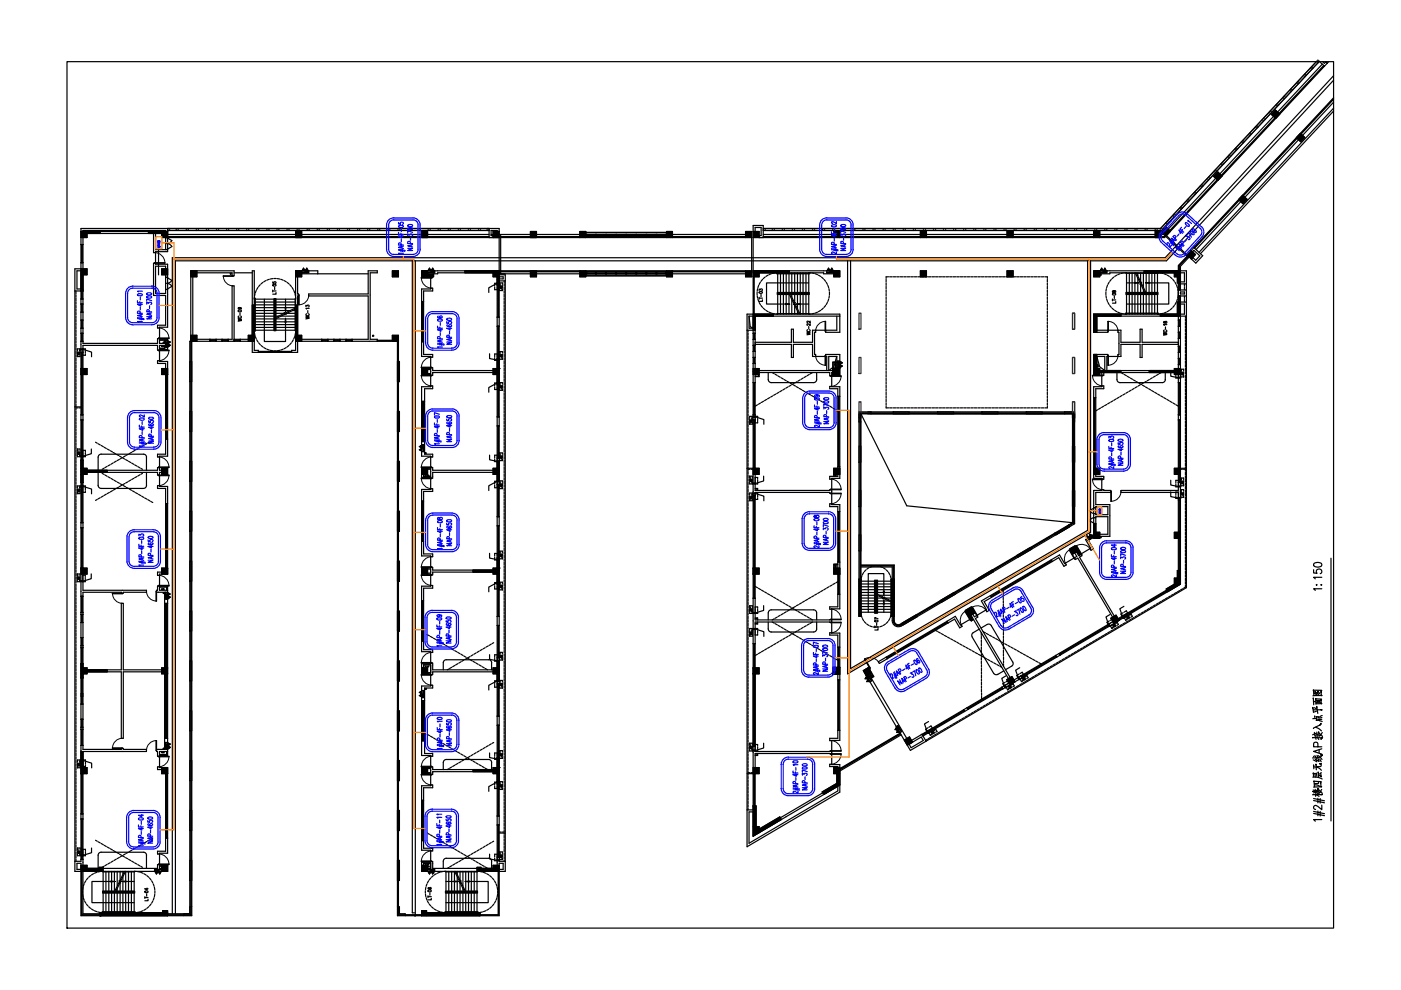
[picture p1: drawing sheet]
<svg xmlns="http://www.w3.org/2000/svg" width="297mm" height="210mm" viewBox="0 0 297 210" stroke-linecap="round" stroke-linejoin="round" font-family="sans-serif">
<g fill="none" stroke="#000" stroke-width=".25">
<path d="M14.2 13.1h268.5v183.7h-268.5zM279.1 13.1l-33 35.3h-84.3M279.7 13l-33.4 35.9h-84.5M279.8 13.1l1 .9M280.4 13.6l-33.8 36.1h-13.4M280.4 13.1l.4 .3 .3-.3 .3 .3M280.7 13.9l-33.9 36.3h-13.6M280.7 14l-33.8 36.3h-13.7M280.8 14l-33.9 36.4h-87.2M281 13.1l.4 .3M281.4 13.4l-.6 .6M281.7 13.1l-.3 .3"/>
<path d="M282.7 16.1l-35.7 38.5h-210.5v139.1M282.7 17l-35.4 38.3h-210.1v138.4M258.2 36.4l.9 .9-.9 .9-.9-.8zM271.3 24.2l-.9-.9-.9 .9 1 .9M275.7 28.3l.9 .8-.8 1-1-.9M282.7 20.7l-29.6 31.8M282.7 20.9l-29.5 31.6M282.7 21.1l-29.4 31.5M282.7 21.7l-29.1 31.2M282.7 23.6l-28.2 30.2M282.7 22.9l-28.5 30.6M17.2 57.4h-.9v3.9h.9"/>
<path d="M17.2 49.1h18.3M17.2 51.9h.4M17.2 55.7h.4M17.3 51.9v3.8M17.4 51.9v3.8M17.6 58.3h.9v-1.3h-2.6v127.8h19.6v-1.3h-1.7v-2.6h1.7v-18.2h-1.7v-3.4h1.7M17.6 49.1v-.2h17.5v.2M18.5 49.5v.9h-1.3M21.2 49.1v.4M31.5 49.1v.4M32.6 49.5v4.1h.4M32.8 55.8l2.1-.1-2.3 .1v6.8h2.5v6.4h-1.7v.5h.4"/>
<path d="M33 56.4h2.1v5.8h-2.1zM33 49.5v3.4h2.5M33.6 52.7v5.6M34.3 49.5v.9h125.1M35.1 52.9v-3.4h-17.5v23.3h15.8v-1h2.4v-.1h-2.2v.1M35.1 58.8h.4M35.3 50.4l1.1 .6M35.3 58.8l1.1 .7M35.5 48.4v5h-2.5v2.6h2.5v13.4h-1.7v2.5h1.7v2.2h-1.7v2.5h1.7v20.1h-1.7v3h1.5v.5h-1.5v2.9h1.7v18.6h-1.7v3.5h1.7M35.5 57h-1.2v1.3h1.2M35.5 49.7h68.2M35.5 50.3h68.2"/>
<path d="M35.5 50.2h68.2M35.5 48.9h68.2M36.4 52.3l-1.1 .6M36.4 59.4a1.28 1.28 0 0 1-1.1 .7 1.28 1.28 0 0 1 1.1 .6M36.4 51a1.28 1.28 0 0 1-1.1 .6 1.28 1.28 0 0 1 1.1 .7M41.7 57.4v1.3h-1.3M49.2 58.5v-.7h-8.3v14.1h8.3v-11.3h.4v11.8M49.4 58.5l-2.1 .1 2.3-.1v-1.1h-9.2v136.5h-4.9M49.6 57.8h3.9M55.8 59.9l-.5 .3M56.4 59.5l-.5 .2M57.1 59.2l-.5 .2"/>
<path d="M57.8 59.1l-.5 .1M57.8 59.8v.2l.3 .1a.21 .21 0 0 1 0-.3 .21 .21 0 0 1 .3 0 .21 .21 0 0 1 0 .3M58 59.1h.6M58.8 59.1l.5 .1M59.5 59.2l.5 .2M60.2 59.5l.5 .2M60.9 59.9l.4 .3M62.7 50.4v-1.3h1.3v1.3M64 57.4h1.4v.4h-1.4zM64 57.4v1.3h-1.3M64.3 57.1v.2h.2M64.3 57.1h.2"/>
<path d="M64.3 57.3h.1M64.3 57.2l.1 .1M64.3 57.1l.2 .2M64.3 57.1l.2 .1M64.3 56.8l.3 .6h-.5zM64.4 57.1h.1M64.5 57.1v.2M64.9 57.1v.2h.2M64.9 57.1h.2v.2M64.9 57.3h.1M64.9 57.2l.1 .1M64.9 57.1l.2 .2"/>
<path d="M65 57.1l.1 .1M65 56.8l.3 .6h-.6zM65.1 57.1v.1M65.4 57.4l-1.4 .4M67.4 58.1v-.7h-4.7v16.9h-.9v.4M78.1 58.1h-15v4.2h.2l.1 2.3-.1-2.1M83.2 57.4h1.3v1.3h-1.3zM87.4 55.3v138.2h.5M88.1 55.3v138.9h-.2M89.4 50.4v-1.3h1.3v1.3M89.6 57.4v.7h3.2v-.3h12.6v20.8h-13.7v-.6l-2.4-.1 2.2 .1M90.7 57.4h1.5v.4h-1.5z"/>
<path d="M90.7 57.4v1.3M91 57.1v.2h.2M91 57.1h.2M91 57.2v.1M91 57.1l.1 .2M91 57.1l.2 .2M91 57.1l.2 .1M91.1 56.8l.3 .6h-.6zM91.1 57.1l.1 .1M91.2 57.1v.2M91.7 57.1v.2h.1M91.7 57.1h.1v.2"/>
<path d="M91.7 57.2v.1M91.7 57.2l.1 .1M91.7 57.1l.1 .2M91.7 57.1l.1 .1M91.7 56.8l.3 .6h-.6zM91.8 57.1v.1M91.8 58.1v.5h-1.1M91.9 58.1v.6h-1.2M92.2 57.4l-1.5 .4M98.6 57.4v.4M103.7 48.4v2M104.1 49.7h.4"/>
<path d="M104.5 57.8v.9h.9M105.3 60h.6v.2h-.6zM105.4 49.1v-.2h-1.3v1h.4M105.8 58.3h1.3v126.5h-17.7v-2h1.9v-2.5h-1.9v-13.7h1.9v-2.6h-1.9v-1.3h1.9v-2.5h-1.9v-14.7h1.9v-2.6h-1.9v-2.2h1.9v-2.5h-1.9v-13.9h1.9v-2.6h-1.9v-1.2h1.9v-2.6h-1.9v-14.1h1.9v-2.6h-1.9v-1.9h1.9v-2.6h-1.9v-14.7h1.9v-2.6h-1.9v-1.3h1.9v-2.5h-1.9v-14.3h1.9v-2.6h.4v.2h-2.4h2.2M105.8 58.1h17.1M105.8 49.1h-1.3v1.3M105.8 58.7h.9v.4h-.9M105.8 59.6h1.3M105.8 49.7h17.1M105.8 50.3h17.1M105.8 50.2h17.1M105.8 57.5h17.1"/>
<path d="M105.8 57.6h17.1M105.9 60h.6v.3M105.9 60v.3M105.9 60l.2 .3M106.2 49.7v8.4M106.9 59.6v.3M112.5 50.4v-1.3h1.2v1.3M112.5 57.4v1.3h1.2v-1.3M122.9 50.4v-1.3h1.3v1.3M122.9 57.4v1.3h1.3v-1.3M124.2 57.8h.2v.3h-.2zM124.2 49.7h.2v.2h-.2z"/>
<path d="M124.2 57.8h17.1M124.2 58.1h17.1M124.2 58.5h17.1M124.2 49.7h17.1M124.2 49.3h17.1M124.2 49.9h17.1M124.2 50.3h17.1M124.2 50.2h17.1M124.2 57.5h17.1M124.2 57.6h17.1M124.4 49.7v.2M124.4 57.8v.3"/>
<path d="M126.2 57.8h.2v.3h-.2zM126.2 49.7h.2v.2h-.2zM126.2 49.7v.2M126.2 57.8v.3M126.4 49.7v.2M126.4 57.8v.3M128.4 57.8h.2v.3h-.2zM128.4 49.7h.2v.2h-.2zM128.4 49.7v.2M128.4 57.8v.3M128.6 49.7v.2M128.6 57.8v.3"/>
<path d="M130.5 57.8h.2v.3h-.2zM130.5 49.7h.2v.2h-.2zM130.5 49.7v.2M130.5 57.8v.3M130.7 49.7v.2M130.7 57.8v.3M132.7 57.8h.2v.3h-.2zM132.7 49.7h.2v.2h-.2zM132.7 49.7v.2M132.7 57.8v.3M132.9 49.7v.2M132.9 57.8v.3"/>
<path d="M134.8 57.8h.2v.3h-.2zM134.8 49.7h.2v.2h-.2zM134.8 49.7v.2M134.8 57.8v.3M135 49.7v.2M135 57.8v.3M136.9 57.8h.2v.3h-.2zM136.9 49.7h.2v.2h-.2zM136.9 49.7v.2M136.9 57.8v.3M137.1 49.7v.2M137.1 57.8v.3"/>
<path d="M139.1 57.8h.2v.3h-.2zM139.1 49.7h.2v.2h-.2zM139.1 49.7v.2M139.1 57.8v.3M139.3 49.7v.2M139.3 57.8v.3M141.1 57.8h.2v.3h-.2zM141.1 49.7h.2v.2h-.2zM141.1 49.7v.2M141.1 57.8v.3M141.3 50.4v-1.3h1.3v1.3M141.3 57.4v1.3h1.3v-1.3"/>
<path d="M142.6 58.1h15.5M142.6 49.7h15.5M142.6 50.3h15.5M142.6 50.2h15.5M142.6 57.5h15.5M142.6 57.6h15.5M158.1 50.4v-1.3h1.3v9.6h-1.3v-1.3M159.4 57.4h-70v1.3h1.3M159.7 49.1h1.3v1.3M159.7 57.4h18.4v1.3h-1.3v-1.3M159.8 58.7v7.9M159.9 58.7v7.9"/>
<path d="M160.1 49.1v-.9h1.3v1.7h-.4M161 57.8v.9h-1.3M161.2 59.8l-.2 .5M161.7 59.2l-.4 .5M161.8 50.4v-2.6h-2.1v129.5M161.8 49.7h15M161.8 50.3h15M161.8 50.2h15M162.2 58.7l-.4 .4M162.9 58.3l-.5 .3M163.5 58l-.5 .2M164.3 57.9l-.6 .1"/>
<path d="M164.5 57.8h.4v4.3M164.7 57.8v.3h7v-.3M164.8 57.8h6.8M165.5 57.8v4.3M166.1 57.8v4.3M166.7 57.8v4.3M167.3 57.8v4.3M167.4 57.4v.4M167.9 57.8v4.3M168.5 57.8v4.3M169.1 57.8v4.3M169.7 57.8v4.3"/>
<path d="M170.3 57.8v4.3M170.9 57.8v4.3M171.5 60h-9v4.5h4M171.9 57.8h-.4v4.3M172.1 57.9l.5 .1M172.8 58l.5 .2M173.5 58.3l.5 .3M174.2 58.7l.4 .4M174.7 59.2l.3 .5M175.2 59.8l.2 .5M175.3 57.4h1.5v.4h-1.5zM175.6 57.1v.2h.2"/>
<path d="M175.6 57.1h.2v.2M175.6 57.2h.1M175.6 57.1l.2 .2M175.6 57.1l.2 .1M175.7 56.8l.3 .6h-.6zM175.7 57.1l.1 .1M176.3 57.1v.2h.1M176.3 57.1h.1v.2M176.3 57.3h.1M176.3 57.2l.1 .1M176.3 57.1l.1 .2M176.3 57.1l.1 .1"/>
<path d="M176.4 56.8l.3 .6h-.6zM176.4 57.1v.1M176.8 50.4v-1.3h1.3v1.3M176.8 57.4l-1.5 .4M177.8 57.4v.7h-3.2v-.3h-14.9M178.1 49.7h17M178.1 50.3h17M178.1 50.2h17M179.7 55.3v87.6l51.5-30.1v-57.5M180.3 55.3v86.4l50.3-29.2v-57.2M187.9 59.2v.6M187.9 60v.5"/>
<path d="M188.4 58.7h-.5v.3M188.6 58.7h.6M189.4 58.7h.5M190.1 58.7h.5M190.9 58.7h.5M191.6 58.7h.6M192.4 58.7h.5M193.1 58.7h.6M193.9 58.7h.5M194.6 58.7h2M195.1 58.7v-1.3h1.3v1.3M195.1 50.4v-1.3h1.3v1.3"/>
<path d="M196.4 49.7h17.1M196.4 50.3h17.1M196.4 50.2h17.1M196.8 58.7h.6M197.6 58.7h.5M198.4 58.7h.5M199.1 58.7h.5M199.8 58.7h.6M200.6 58.7h.5M201.3 58.7h.6M202.1 58.7h.5M202.8 58.7h.6"/>
<path d="M203.6 58.7h.5M204.3 58.7h.6M205.1 58.7h.5M205.8 58.7h.6M206.6 58.7h.5M207.3 58.7h.6M208.1 58.7h.5M208.8 58.7h.6M209.6 58.7h.5M210.3 58.7h.5M211.1 58.7h.5M211.8 58.7h.5"/>
<path d="M212.6 58.7h.5M213.3 58.7h2M213.5 58.7v-1.3h1.3v1.3M213.5 50.4v-1.3h1.3v1.3M214.8 49.7h17.1M214.8 50.3h17.1M214.8 50.2h17.1M215.5 58.7h.6M216.3 58.7h.5M217 58.7h.6M217.8 58.7h.5M218.5 58.7h.6"/>
<path d="M219.3 58.7h.5M220 58.7h.6M220.8 58.7h.5M221.5 58.7h.6v.3M222.1 59.2v.6M222.1 60v.5M231.9 50.4v-1.3h1.3v1.3M232.1 57.4v.7h3.2v-.3h14.5v8.8h-17.9v3.9h3l.1-2.4-.1 2.1M233.2 57.4h1.5v.4h-1.5zM233.2 57.4v1.3h-1.3v-1.3h19.6v67.2l-55.2 32.6M233.5 57.3h.2M233.5 57.1h.2"/>
<path d="M233.5 57.3h.1M233.5 57.2l.1 .1M233.5 57.1l.2 .2M233.5 57.1v.2M233.5 57.1l.2 .1M233.6 57.1l.1 .1M233.6 56.8l.3 .6h-.6zM233.6 57.1h.1M233.7 57.1v.2M234.2 57.1v.2h.2M234.2 57.2h.1M234.2 57.1l.1 .2"/>
<path d="M234.2 57.1h.2M234.2 57.1l.2 .1M234.3 56.8l.2 .6h-.5zM234.3 57.1h.1M234.4 57.1v.2M234.7 57.4l-1.5 .4M235.2 59.8l-.3 .5M235.6 59.2l-.3 .5M236.2 58.7l-.4 .4M236.8 58.3l-.5 .3M237.5 58l-.5 .2M238.2 57.9l-.5 .1"/>
<path d="M238.4 57.8h.4v4.3M238.7 57.8l2 .1M238.8 60h1.8M239.4 57.8v4.3M240 57.8v4.3M240.6 57.8v4.3M240.7 57.8l1 2.1h.4l-.4 .4 .4-.1 .9 1.9h2.4v.2h-6.6v-.2h4l-.9-1.9M240.9 57.8l1 2.1M241.2 57.8v.7M241.2 59v3.1M241.8 57.8v1.9M241.8 59.9v.2"/>
<path d="M242.4 57.8v3.2M242.6 57.4v.4M243 57.8v4.3M243.6 57.8v4.3M243.8 60h4v4.5h-9M244.2 57.8v4.3M244.8 57.8v4.3M244.9 50.4v-1.3h1l.3 .3v1M245.5 57.8l-4.5 .1M245.8 57.8h-.4v4.3M246 49.1l6 5.5M246.1 57.9l.5 .1"/>
<path d="M246.8 58l.5 .2M247.3 49.9l.9-.9-1-.9-.8 1 5.3 4.9M247.5 58.3l.4 .3M248.1 58.7l.4 .4M248.7 59.2l.3 .5M249.1 59.8l.3 .5M250.3 57.8h.8v2h-.8M251.7 54l.9 .9M251.8 54.2l-2 2.1v1.1M251.9 54.3l-2 2v1.1M252 54.3l-2 2.1v1M252.1 54.5l-1.8 2v3.5h-.7v-1.3h-.6v-.9"/>
<path d="M252.5 53.1l1 .9-.9 .9M252.9 53.4l.2-.3 1.3 1.1-.9 1-.6-.6-.3 .3M253.1 52.5l1.9 1.7-1.5 1.6-.9-.9M253.1 52.5l-1.4 1.5M263.5 41.4l.9 .9-.9 .9-.9-.9zM15.9 61.7h1.7M16.1 61.7v.6M16.1 62.5v.5M16.1 63.2v.6M16.1 64v.5M16.1 64.7v.6M16.1 65.5v.5"/>
<path d="M16.1 66.2v.6M16.1 67v.5M16.1 67.7v.6M16.1 68.5v.5M16.1 69.2v.6M16.1 70v.5M16.1 70.7v.5M16.1 71.5v.5M16.1 72.2v.5M16.1 73v.5M16.1 73.7v.5M16.1 74.5v.5"/>
<path d="M16.1 75.2v.5M16.1 75.9v.6M16.1 76.7v.5M16.1 77.4v.6M16.1 78.2v.5M16.1 78.9v.6M16.1 79.7v.5M16.4 74.6v.4M16.4 75.2v.4M16.5 74.7l-.1 .1 .2 .1 .3-.1-.1-.1M16.6 75.2l-.2 .4M16.8 75v.2"/>
<path d="M16.8 74.6l-.2 .4M16.9 75l-.5 .1 .5 .1M17 75.2v.4h-.6M17 74v.4M17 74.6v.4M17 74h-.6v.4M17 74l-.2 .4M17.1 74h.5v.2h-.5zM17.1 74.1h.5l1.8 .5v1M17.2 61.7h.1M17.2 67.9h.4M17.2 74.7h.4"/>
<path d="M17.2 70.7h.4M17.2 72.4h.4M17.2 78.1h1.3v1.3h-1.3M17.2 64.5h.4M17.2 63.4h.4M17.2 66.2h.4M17.2 69.6h.4M17.3 61.7v1.7M17.3 64.5v1.7M17.3 67.9v1.7M17.3 70.7v1.7M17.3 74.7v3.4"/>
<path d="M17.3 79.4v8.6M17.4 61.7v1.7M17.4 64.5v1.7M17.4 67.9v1.7M17.4 70.7v1.7M17.4 74.7v3.4M17.4 79.4v8.6M17.6 74.3v-.3h.5v.3M17.6 75v.3h.5v-.3M17.6 74.4v.5M18.1 74.4v.5M33.6 74.2l2.2 .2-2.4-.2v-1h-15.8v26.5h15.8v-.6h2.4v-.1h-2.2v.1"/>
<path d="M33.8 72.2h1.1v.6h-1.1zM33.8 76.5h-.4v.6h1.7v19.2h-1.7v.6h.4M34.9 73.2v.7h-1.1M34.9 73.2h-1.1v.7M35.1 72.2h.4v1.5h-.4zM35.1 61.4h.4M35.1 72.2l.4 1.5M35.3 79.4v13.7M35.4 79.4v13.7M35.5 78.1h-1.2v1.3h1.2M35.6 72.3l.5 .3-.5 .2zM35.6 72.9l.5 .3-.5 .3z"/>
<path d="M35.7 73.3h.1M35.7 72.4h.2M35.7 72.4v.3h.2M35.7 73.1v.2M35.7 73.2l.1 .1M35.7 73.2l.2 .1M35.7 73.1h.2M35.7 72.6h.1M35.7 72.5l.1 .2M35.7 72.4l.2 .2-.2-.2M35.7 73.1l.2 .2M35.8 72.4l.1 .2"/>
<path d="M35.8 73.1l.1 .1M35.8 72.4l.1 .1M35.9 73.1h.1M35.9 72.4h.1M35.9 72.4v.3M35.9 73.1v.2h-.2M36.4 60.7l-1.1 .7M40.2 76.6h.5v4.3h-.5zM40.4 71.1h1.3v1.3M40.6 72.4v121.6h-5.1M40.7 72.4v121.8h-23.5v-11.2h-.9v1.3h.9M44.5 71.9v.5"/>
<path d="M44.5 72.2h1.3M44.5 72.1h1.3M45.8 71.9v.5M47.1 71.9v.5M47.1 72.2h1.3M47.1 72.1h1.3M48.4 71.9v.5M49.6 71.9h3.9v-14.5h.4v16.9h.9v.4M49.6 72.2h1.3M49.6 72.1h1.3M50.5 67.5l.7 .2-.7 .1 .7 .2-.7 .1M50.5 65.8a.35 .35 0 0 1 .4-.1 .35 .35 0 0 1 .3 .3 .35 .35 0 0 1-.4 .2 .35 .35 0 0 1-.3-.4z"/>
<path d="M50.7 67a.22 .22 0 0 0-.2 .3 .22 .22 0 0 0 .3 .1h.1a.22 .22 0 0 0 .3-.1 .22 .22 0 0 0-.2-.3M50.7 65.2a.18 .18 0 0 1 .2 .2 .18 .18 0 0 1-.2 .2l-.2-.2a.35 .35 0 0 1 .4-.2 .35 .35 0 0 1 .3 .3h-.1M50.9 66.4v.4M50.9 71.9v.5M53.5 72.4v2.3h9.6v-2.3M53.5 71.1h-.9v1.3M53.5 64.7h.4M53.9 63.3v6.8M53.9 63.2h.2v7h-.2M53.9 67h4.3M53.9 72.4h-13.7v121.3h-4.7M53.9 64h4.3"/>
<path d="M53.9 64.6h4.3M53.9 69.4h4.3M53.9 68.8h4.3M53.9 68.2h4.3M53.9 67.6h4.3M53.9 66.4h4.3M53.9 65.8h4.3M53.9 65.2h4.3M53.9 63v.4h4.3M54 70.6l.1 .6M54.1 62.3l-.1 .5M54.1 71.4l.2 .5"/>
<path d="M54.3 61.6l-.2 .5M54.4 72.1l.3 .4M54.7 60.9l-.3 .5M54.8 74.5h7M54.8 74.6h7M54.8 72.7l.4 .4M55.2 60.4l-.4 .4M55.3 73.2l.5 .4M55.9 73.7l.5 .3M56 63.4v9h4.5v-4M56.6 74l.5 .2M57.3 74.3l.5 .1"/>
<path d="M57.8 61.7h.7M57.8 61.5v.4M57.8 60.4a.35 .35 0 0 1 .4-.2 .35 .35 0 0 1 .3 .4 .35 .35 0 0 1-.4 .1 .35 .35 0 0 1-.3-.3zM58 74.4h.6M58.2 70h-4.3v.4M58.2 60.9v.5M58.4 67h.7M58.4 70h4.3M58.4 64h4.3M58.4 64.6h4.3M58.4 69.4h4.3M58.4 68.8h4.3"/>
<path d="M58.4 68.2h4.3M58.4 67.6h4.3M58.4 65.8h3.1M58.4 65.2h4.3M58.4 63.4h4.3M58.5 67.3v-4h-.4v6.8h.4v-2.6M58.5 62v.4h-.7M59.3 74.3l-.5 .1M59.6 67h3.1M60 74l-.5 .2M60.4 66.4h.2M60.5 63.4v1.8"/>
<path d="M60.7 73.7l-.5 .3M60.8 66.4h1.9M61.3 73.2l-.4 .4M61.4 60.4l.4 .4M61.8 72.7l-.4 .4M61.9 60.9l.3 .5M62 65.8h.7M62.2 72.1l-.3 .4M62.3 61.6l.2 .5M62.5 71.4l-.2 .5M62.5 62.3l.1 .5M62.6 65.6l.1 4.5"/>
<path d="M62.6 70.6l-.1 .6M62.7 63v.4M62.7 65.3l-2.1 1 .1 .4-.5-.4 .1 .4-1.9 .9v2.4h-.2v-6.6h.2v3.9l1.9-.9h-1.9M62.7 63.3l-.1 2M62.7 72.4h21.8M62.7 64.7h.4M62.7 65.5l-2.1 1M62.7 70v.4M63.1 71.1h.9v1.3M63.3 62.8h-.2v9.1h15v-9.1h-12.7v-.5h12.7v-4.9h1.9v.4h-1.5v14.1h1.5v.5M64.9 67l.7 .2-.7 .1 .7 .2-.7 .1M64.9 65v-.3l.2 .2a.22 .22 0 0 1 .4-.2 .21 .21 0 0 1-.1 .4"/>
<path d="M65 66.5a.22 .22 0 0 0-.1 .3 .22 .22 0 0 0 .2 .1h.2a.22 .22 0 0 0 .3-.1 .22 .22 0 0 0-.2-.3M65.3 65.9v.5M65.6 65.4h-.7l.1 .1M68.2 71.9v.5M68.2 72.2h1.3M68.2 72.1h1.3M69.5 71.9v.5M70.8 71.9v.5M70.8 72.2h1.3M70.8 72.1h1.3M72.1 71.9v.5M73.4 71.9v.5"/>
<path d="M73.4 72.2h1.2M73.4 72.1h1.2M74.6 71.9v.5M80 72.2h4.5M80 72.3h4.4v121.7h5M83.2 72.4v-1.3h1.3v122.8h4.9M84.3 76.6h.4v4.3h-.4zM84.3 72.4v121.8h21.5v-11.2h.9v1.3h-.9M89.4 72.5h.4M89.4 63.9h.4M89.5 63.9v8.6M89.7 63.9v8.6"/>
<path d="M90.7 78.4h.6v.8h-.6M90.7 78.1v1.3M91.3 61.1h.4v.6h-1.9v13.5h1.9v.5h-.4M91.5 79.6l-2.2 .1 2.4-.1v-.6h13.7v20.7h-13.7v-.6h-2.4v-.1h2.2v.1M103.8 75v1l2.1 .3M104.9 60.8v.6h.5M104.9 75.8v.6h.5M105.3 76.2h.6v.2h-.6zM105.3 60.1h.6M105.4 60.1l-1.8 .9v1M105.4 76h.4M105.4 69.2h.4"/>
<path d="M105.4 60.4h.4M105.4 67.2h.4M105.4 78.1h-.9v1.3h.9M105.4 76.4h.4M105.4 60.3h.4M105.4 60.1h-.5v.5M105.4 75h-.5v.6M105.6 60.4v6.8M105.6 69.2v6.8M105.7 60.4v6.8M105.7 69.2v6.8M105.8 78.1h.1"/>
<path d="M105.9 74.5h.6v.4M105.9 60.5v.6M105.9 61.3v.3h.6M105.9 74.5v.4M105.9 75.1v.5M105.9 75.8v.4h.6M105.9 74.5l.2 .4M106.1 75.2l-.1 .1 .2 .1 .3-.1-.2-.1M106.1 60.6l-.1 .1 .2 .1 .3-.1-.2-.1M106.2 60.6l.1 .4M106.2 75.1l.1 .5M106.3 61v.1"/>
<path d="M106.3 75.5v.2M106.4 61.2l.1 .4M106.4 75.8l.1 .4M106.5 60.9l-.5 .1 .5 .1M106.5 75.5l-.5 .1 .5 .1M106.5 60.5v.6M106.5 61.3v.3M106.5 75.1v.5M106.5 75.8v.4M106.9 60.1v.6M106.9 60.9v.5M106.9 61.6v.6"/>
<path d="M106.9 62.4v.5M106.9 63.1v.6M106.9 63.9v.5M106.9 64.6v.6M106.9 65.4v.5M106.9 66.1v.5M106.9 66.9v.5M106.9 67.6v.5M106.9 68.4v.5M106.9 69.1v.6M106.9 69.9v.5M106.9 70.6v.5"/>
<path d="M106.9 71.3v.6M106.9 72.1v.5M106.9 72.8v.6M106.9 73.6v.5M106.9 74.4v.5M106.9 75.1v.5M106.9 75.8v.6M106.9 76.6v.5M106.9 77.3v.6M106.9 78.1v.5M106.9 78.8v.6M106.9 79.6v.5"/>
<path d="M158.4 70h1.7M158.6 70v.3M158.6 70.6v.5M158.6 71.3v.5M158.6 72v.6M158.6 72.8v.5M158.6 73.5v.6M158.6 74.3v.5M158.6 75v.6M158.6 75.8v.5M158.6 76.5v.6M158.6 77.3v.5"/>
<path d="M158.6 78v.6M158.6 78.8v.5M158.6 79.5v.6M158.8 67h.9M158.8 67l.3 2.3 .6 .3h-.9zM159.7 78.1h1.3v1.8h-.9M159.7 73.2h.4M159.7 77.1h.4M159.7 70.7h.4M159.7 74.5h.4M159.7 75.8h.4M159.7 71.9h.4"/>
<path d="M159.7 79.4h1.3M159.8 70.7v1.2M159.8 73.2v1.3M159.8 75.8v1.3M160 70.7v1.2M160 73.2v1.3M160 75.8v1.3M160.1 73h7.7v2.8h.4v-2.8h4.1v2.6h3v3M160.5 61.9v.6M160.5 62.7l.1 .5M160.6 61.2l-.1 .5M160.7 63.4l.2 .5"/>
<path d="M160.8 79.4v.3h-.7M160.9 60.5l-.2 .5M161 61.6v-.3l.2 .1a.21 .21 0 0 1 .3-.1 .21 .21 0 0 1 0 .3M161 63.2h.6M161 63v.4M161 64.1l.2 .5M161 61.9a.33 .33 0 0 1 .4-.2 .33 .33 0 0 1 .2 .4 .34 .34 0 0 1-.4 .1 .34 .34 0 0 1-.2-.3zM161.3 64.8l.4 .4M161.4 62.4v.5M161.6 63.6v.3h-.6M161.8 65.3l.4 .4M162.4 65.8l.5 .3"/>
<path d="M162.9 79v1.5M163 66.2l.5 .2M163.7 79l.4 .2M163.7 66.4l.6 .1M164 66.6v.4M164.3 79.3l.5 .3M164.5 66.6h.4M164.9 62.3v4.3M165 79.7l.4 .3M165.5 62.3v4.3M166.1 62.3v4.3M166.7 62.3v4.3"/>
<path d="M167.3 62.3v4.3M167.4 62.4h-2.6v-.4h6.8v.4h-4M167.9 62.3v.7M167.9 63.5v3.1M168.4 64.6l1 2M168.5 64.2l-.9-1.9h3.9v-.2h-6.6v.2h2.4l1 2 .3-.1-.4 .4 .4-.1 1 2.1M168.5 62.3v1.9M168.5 64.3v.2M168.5 64.7v1.9M169.1 62.3v3.2M169.1 65.9v.7M169.3 66.5l-4.5 .1"/>
<path d="M169.6 66.5l2 .1M169.7 62.3v4.3M169.7 64.5h1.8M170.3 62.3v4.3M170.9 62.3v4.3M170.9 79.8l-.4 .2M171.1 70.4l.7 .2-.7 .1 .7 .2-.7 .1M171.2 69.9a.22 .22 0 0 0-.1 .3 .22 .22 0 0 0 .2 .1h.2a.22 .22 0 0 0 .3-.1 .22 .22 0 0 0-.2-.3M171.5 62.3v4.3M171.5 69.2v.5M171.6 79.4l-.5 .3M171.8 68.6v.4l-.5-.4-.2 .2 .1 .2"/>
<path d="M171.8 68.1v.3l-.5-.3-.2 .1 .1 .2M171.9 66.6h-.4M172.3 79l-.5 .3M172.6 66.4l-.5 .1M172.9 70v.5h-.2v4.7h.2v.4M173.1 79v1.5M173.3 66.2l-.5 .2M174 65.8l-.5 .3M174.6 65.3l-.4 .4M175 64.8l-.3 .4M175 75.4l-.1 2 .1-2.2h3.1v4.3h-1.5v-1.5h1.5M175.4 64.1l-.2 .5"/>
<path d="M175.5 60.5l.2 .5M175.7 63.4l-.2 .5M175.7 75.6h1.7l-.6 2.2-1.1 .8zM175.7 61.2l.1 .5M175.8 62.7l-.1 .5M175.9 61.9v.6M176.1 79.7l2.2 .1-2.4-.1v-.7h-15.8v25h15.8v-.2h2.4v-.1h-2.2v.1M177.4 76.7h-.8v1.9M177.4 76.8h-.7v1.8M177.4 67v3h-5.1v2.6h-4.1v-2.8h-.4v2.8h-7.7M177.4 75.6v2.4M177.6 76.5h.5v1.5h-.5z"/>
<path d="M177.6 76.5l.5 1.5M178.1 67h-18v11.6h17.7v.4h-1.5v3h1.8v19.4h-1.8v5.6h1.8v22.1h-1.8v5.1h1.8v22.8h-1.8v5.1h1.8v5.9l-19.7 11.5v-112.9h19.7v3.9h-3.1l-.1-2.4 .1 2.1M178.1 76.6l.5 .3-.5 .3zM178.1 77.3l.5 .3-.5 .3zM178.2 77.7h.1M178.2 77.6l.1 .1M178.2 77.5l.2 .2M178.2 76.8v.2M178.2 77.5v.2h.2M178.2 77.5h.2v.2M178.2 77h.1M178.2 76.9l.1 .1"/>
<path d="M178.2 76.8l.2 .2M178.2 76.8h.2M178.2 77h.2M178.3 77.5l.1 .1M178.3 76.8l.1 .1M178.4 76.8h.1M178.4 76.8v.2M187.9 60.7v.6M187.9 61.5v.5M187.9 62.2v.6M187.9 63v.5M187.9 63.7v.6"/>
<path d="M187.9 64.5v.5M187.9 65.2v.5M187.9 66v.5M187.9 66.7v.5M187.9 67.5v.5M187.9 68.2v.5M187.9 69v.5M187.9 69.7v.5M187.9 70.5v.5M187.9 71.2v.5M187.9 71.9v.6M187.9 72.7v.5"/>
<path d="M187.9 73.4v.6M187.9 74.2v.5M187.9 74.9v.6M187.9 75.7v.5M187.9 76.4v.6M187.9 77.2v.5M187.9 77.9v.6M187.9 78.7v.5M187.9 79.4v.6M222.1 60.7v.6M222.1 61.5v.5M222.1 62.2v.6"/>
<path d="M222.1 63v.5M222.1 63.7v.6M222.1 64.5v.5M222.1 65.2v.5M222.1 66v.5M222.1 66.7v.5M222.1 67.5v.5M222.1 68.2v.5M222.1 69v.5M222.1 69.7v.5M222.1 70.5v.5M222.1 71.2v.5"/>
<path d="M222.1 71.9v.6M222.1 72.7v.5M222.1 73.4v.6M222.1 74.2v.5M222.1 74.9v.6M222.1 75.7v.5M222.1 76.4v.6M222.1 77.2v.5M222.1 77.9v.6M222.1 78.7v.5M222.1 79.4v.6M231.9 67h19.6"/>
<path d="M232.5 75.6h1.7l.1 3-1.1-.8zM232.5 75.2v2.9h.7v.5M232.5 70h5.2v2.6h4v-2.8h.4v2.8h7.7M232.5 67v3.5M233.6 79v3h-1.7v19.4h1.7v2.6h-1.7v10.1h1.3v-1.2h-.9M234 79v.6l-2.4 .1 2.2-.1M234.5 61.9v.6M234.5 62.7l.1 .5M234.6 61.2l-.1 .5M234.6 63.4l.2 .5M234.8 60.5l-.2 .5M234.9 75.4l.1 2-.1-2.2h-3v4.2h1.3v-.4"/>
<path d="M234.9 64.1l.3 .5M235.3 64.8l.3 .4M235.8 65.3l.4 .4M235.9 63.6h.7M235.9 63.4v.4M235.9 62.3a.33 .33 0 0 1 .4-.2 .33 .33 0 0 1 .2 .4 .33 .33 0 0 1-.4 .1 .33 .33 0 0 1-.2-.3zM235.9 61.7v.2h.2a.26 .26 0 0 1 .1-.2 .26 .26 0 0 1 .4 .1 .22 .22 0 0 1-.3 .2 .22 .22 0 0 1-.2-.3zM236.3 62.8v.5M236.3 65.8l.5 .3M236.6 63.9v.4h-.7M236.8 79v1.5M237 66.2l.5 .2"/>
<path d="M237 70v.5h.2v4.7h-.2v.4M237.7 66.6v.4M237.7 78.6v.4l.5 .3M237.7 66.4l.5 .1M238.4 79.4l.4 .3M238.4 66.6h.4M238.6 66.6v-.2h7v.2M238.7 66.6h6.8M238.8 62.3v4.3M239 79.8l.5 .2M239.4 62.3v4.3M240 62.3v4.3"/>
<path d="M240.6 62.3v4.3M241.2 62.3v4.3M241.8 60.2v1.9M241.8 62.3v4.3M242.4 61.4v.7M242.4 62.3v4.3M242.7 62h-4v.4h6.8v-.4h-2.6M243 62.3v4.3M243.6 62.3v4.3M243.6 78.6v.4M244.2 62.3v4.3M244.8 62.3v4.3"/>
<path d="M245 79.7l-.5 .3M245.4 62.3v4.3M245.6 79.3l-.4 .3M245.8 66.6h-.4M246 66.6v.4M246.2 79l-.4 .2M246.6 66.4l-.5 .1M246.7 70.5l.7 .1-.7 .2 .7 .1-.7 .2M246.7 68.2v.3h.2a.28 .28 0 0 1 .2-.3 .28 .28 0 0 1 .3 0 .22 .22 0 0 1-.2 .3 .22 .22 0 0 1-.2-.2zM246.9 70a.22 .22 0 0 0-.2 .2 .22 .22 0 0 0 .3 .2h.1a.22 .22 0 0 0 .3-.2 .22 .22 0 0 0-.2-.2M247.1 79v1.5M247.1 69.3v.5"/>
<path d="M247.3 66.2l-.5 .2M247.4 68.8h-.7l.1 .2M247.9 65.8l-.4 .3M248.2 78.8v1l2.1 .3M248.5 65.3l-.4 .4M249 79v.4h1.3M249 64.8l-.3 .4M249.3 79.3v-.5h.6v.5M249.3 79.6v.6h.6v-.6M249.4 64.1l-.3 .5M249.5 60.5l.1 .5M249.6 63.4l-.1 .5"/>
<path d="M249.7 61.2l.1 .5M249.8 62.7l-.1 .5M249.8 80h.5v.2h-.5zM249.8 61.9v.6M249.8 62.8h1.7M249.8 77.3h.5M249.8 67v11.6h-17.7v.4h17.7v25h-12.1v.4h12.1v19.2l-2.4 1.5M249.8 67.9h.5M249.8 74.7h.5M249.8 76h.5M249.8 71.7h.5M249.8 73.4h.5"/>
<path d="M249.8 69.2h.5M249.8 70.5h.5M249.8 73h-7.7v2.8h-.4v-2.8h-4v2.6h-3v3M249.8 61.5h1.7M249.8 60.2h1.7M250 60.2v1.3M250 62.8v1.2M250 67.9v1.3M250 70.5v1.2M250 73.4v1.3M250 76v1.3M250.1 60.2v1.3"/>
<path d="M250.1 62.8v1.2M250.1 67.9v1.3M250.1 70.5v1.2M250.1 73.4v1.3M250.1 76v1.3M250.3 61.9h.8v.4h-.8zM250.3 60.2v1.3M250.3 62.8v61.1l-2.7 1.5M250.3 64.5h.8v2.1h-.8M250.3 78.1h-1.3v.5M250.4 78.3h.6v.3M250.4 78.3v.3"/>
<path d="M250.4 78.8v.6M250.4 79.6v.3h.6M250.4 78.3l.1 .3M250.5 78.9l-.1 .2h.2h.3l-.1-.2M250.6 78.8l.2 .5M250.7 79.3v.1M250.8 79.6l.2 .3M250.9 79.2l-.5 .1 .5 .2M251 78.8v.6M251 79.6v.3M251.1 60.2v.5M251.1 60.9v.6"/>
<path d="M251.1 62.8v.5M251.1 63.5v.5M251.3 67v.3M251.3 67.6v.5M251.3 68.3v.5M251.3 69.1v.5M251.3 69.8v.5M251.3 70.6v.5M251.3 71.3v.5M251.3 72v.6M251.3 72.8v.5M251.3 73.5v.6"/>
<path d="M251.3 74.3v.5M251.3 75v.6M251.3 75.8v.5M251.3 76.5v.6M251.3 77.3v.5M251.3 78v.6M251.3 78.8v.5M251.3 79.5v.6M251.5 64h-1.9v2.6M15.9 86.3h1.3M16.1 80.4v.6M16.1 81.2v.5"/>
<path d="M16.1 81.9v.6M16.1 82.7v.5M16.1 83.4v.6M16.1 84.2v.5M16.1 84.9v.6M16.1 85.7v.6M16.1 87.2v.5M16.1 87.9v.5M16.1 88.7v.5M16.1 89.4v.6M16.1 90.2v.5M16.1 90.9v.5"/>
<path d="M16.1 91.6v.6M16.1 92.4v.5M16.1 93.1v.6M16.1 93.9v.5M16.1 94.7v.5M16.1 95.4v.5M16.1 96.1v.6M16.1 96.9v.5M16.1 97.6v.6M16.1 98.4v.5M16.1 99.1v.6M16.1 99.9v.5"/>
<path d="M16.4 95.2h.6v.4M16.4 95.2v.4M16.4 95.8v.4M16.4 96.4v.4h.6M16.4 95.2l.2 .4M16.5 95.8l-.1 .2h.2h.3l-.1-.2M16.5 86.5h-.4v.4M16.6 95.8l.2 .4M16.7 86.5h.5M16.8 96.2v.1M16.8 96.4l.2 .4M16.9 96.1l-.5 .2 .5 .1"/>
<path d="M17 95.8v.4M17 96.4v.4M17.1 96.6h.5v.2h-.5zM17.2 99.3h.1M17.2 88h.4M17.2 89h.4M17.2 97.6h.4M17.3 89v8.6M17.4 89v8.6M17.6 95.8v-.3h.5v.3M17.6 96.5v.3h.5v-.3M17.6 95.9v.5"/>
<path d="M17.6 99.3h.9v.4M18.1 95.9v.5M19.4 95.2v1l-1.8 .5h-.5M20.3 93.8l.3 .2M20.8 94.1l.5 .2M20.8 99.7v-2.8a.64 .64 0 0 1 .7-.6h8.9a.62 .62 0 0 1 .7 .6v2.8M21.4 94.4l.5 .3M22.1 99.3l-.4 .2M22.1 94.8l.4 .3M22.7 99.7v.5M22.7 98.9l-.5 .3M22.7 95.2l.5 .3"/>
<path d="M23.4 98.5l-.5 .3M23.4 95.6l.5 .2M24 98.1l-.4 .3M24 95.9l.5 .3M24.7 97.8l-.5 .2M24.7 96.3l.4 .3M25.3 97.4l-.5 .3M25.3 96.7l.5 .3M26 97l-.5 .3M26 97.1l.4 .2M26.6 96.6l-.5 .3M26.6 97.4l.5 .3"/>
<path d="M27.2 96.3l-.4 .2M27.3 97.8l.4 .3M27.9 95.9l-.5 .3M27.9 98.2l.5 .3M28.6 95.5l-.5 .3M28.6 98.6l.4 .2M29.2 95.2l-.5 .2M29.2 98.9l.5 .3M29.8 94.8l-.4 .3M29.9 99.3l.3 .2M30.5 94.4l-.5 .3M31.1 94l-.4 .3"/>
<path d="M31.8 93.7l-.5 .2M32.4 93.3l-.4 .2M34.3 99.3h1.2v1.3h-1.2zM35.1 93.1h.4M40.2 97.8h.5v4.3h-.5zM40.2 87.2h.5v4.3h-.5zM84.3 97.8h.4v4.3h-.4zM84.3 87.2h.4v4.3h-.4zM88.9 94.7l.5-.3v.6zM88.9 95.4l.5-.3v.6zM89.2 94.6l.1 .2h-.1zM89.2 94.7v.1"/>
<path d="M89.2 94.7l.1 .1M89.2 94.6h.1M89.2 95.4v.1M89.2 94.6l.1 .1M89.2 95.3h.1M89.2 94.6l.1 .1v-.1M89.3 94.6h.1M89.3 95.3h.1M89.3 95.3h-.1v.2h.1l-.1-.2 .1 .2M89.4 99.9h.4v1.1h1.5M89.4 93.6h.6M89.4 85.1h.6"/>
<path d="M89.5 94.3h.4v1.5h-.4zM89.5 94.3l.4 1.5M89.6 85.1v8.5M89.8 85.1v8.5M90.7 99.5h.6v1.5M90.7 99.3v1.3h-1.3M91.3 81.8h.4v.6h-1.7v13.9h1.7v.6h-.4M103.8 96.5v1l2.1 .3M104.9 82v.6h.5M104.9 97.3v.6h.5M105.3 97.7h.6v.2h-.6zM105.3 81.1h.6v.2h-.6z"/>
<path d="M105.3 81.2h.6M105.4 81.2l-1.8 1v1M105.4 99.3h-.9v1.3h.9M105.4 81.1h.4M105.4 97.1h.4M105.4 81.5h.4M105.4 88.4h.4M105.4 90.3h.4M105.4 98h.4M105.4 81.2h-.5v.6M105.4 96.5h-.5v.6M105.6 81.5v6.9"/>
<path d="M105.6 90.3v6.8M105.7 81.5v6.9M105.7 90.3v6.8M105.9 81.1h.6v.4M105.9 96h.6v.3M105.9 81.1v.4M105.9 81.7v.5M105.9 82.4v.4h.6M105.9 96v.3M105.9 96.6v.5M105.9 97.3v.4h.6M105.9 96l.2 .4"/>
<path d="M105.9 81.1l.2 .4M106.1 96.6l-.1 .2 .2 .1 .2-.1-.1-.2M106.1 81.8h-.1l.1 .2 .3-.1-.1-.1M106.2 96.6l.1 .5M106.2 81.7l.1 .5M106.3 82.1v.1M106.3 97v.1M106.4 97.3l.1 .4M106.4 82.4l.1 .4M106.5 97l-.5 .1 .5 .1M106.5 82.1l-.5 .1 .5 .1M106.5 81.7v.5"/>
<path d="M106.5 82.4v.4M106.5 96.6v.5M106.5 97.3v.4M106.9 80.3v.6M106.9 81.1v.5M106.9 81.8v.6M106.9 82.6v.5M106.9 83.3v.6M106.9 84.1v.5M106.9 84.8v.6M106.9 85.6v.5M106.9 86.3v.5"/>
<path d="M106.9 87.1v.5M106.9 87.8v.5M106.9 88.6v.5M106.9 89.3v.5M106.9 90.1v.5M106.9 90.8v.5M106.9 91.5v.6M106.9 92.3v.5M106.9 93v.6M106.9 93.8v.5M106.9 94.5v.6M106.9 95.3v.5"/>
<path d="M106.9 96v.6M106.9 96.8v.5M106.9 97.5v.6M106.9 98.3v.5M106.9 99v.6M106.9 99.8v.5M158.4 99.3h2.6v1.3h-1.3M158.6 80.3v.5M158.6 81v.5M158.6 81.8v.5M158.6 82.5v.6M158.6 83.3v.5"/>
<path d="M158.6 84v.6M158.6 84.8v.5M158.6 85.5v.5M158.6 86.2v.6M158.6 87v.5M158.6 87.7v.6M158.6 88.5v.5M158.6 89.3v.5M158.6 90v.5M158.6 90.7v.6M158.6 91.5v.5M158.6 92.2v.6"/>
<path d="M158.6 93v.5M158.6 93.7v.6M158.6 94.5v.5M158.6 95.2v.6M158.6 96v.5M158.6 96.7v.6M158.6 97.5v.5M158.6 98.2v.6M158.6 99v.3M158.6 100v.5M158.9 88.9v.4M158.9 89.5v.4"/>
<path d="M159 99.5h-.4v.3M159.1 89l-.2 .1 .2 .1h.3l-.1-.2M159.1 89.5l-.2 .4M159.3 99.5h.4M159.3 89.4v.1M159.3 88.9l-.1 .4M159.5 88.9v.4l-.6 .1 .6 .1M159.5 88.3v.4M159.5 89.5v.4h-.6M159.5 88.3h-.6v.4M159.5 88.3l-.1 .4M159.6 88.3h.5v.2h-.5z"/>
<path d="M159.6 88.4h.5l1.8 .6v1M159.7 81.1h.4M159.7 88h.4M159.7 89h.4M159.8 81.1v6.9M159.8 89v10.3M160 81.1v6.9M160 89v10.3M160.1 88.3h.5v.3M160.6 85.8l-.5 .3M160.6 88.7v.5M160.6 89.4v.3h-.5"/>
<path d="M161.2 85.4l-.4 .3M161.9 85.1l-.5 .2M162.5 84.7l-.4 .3M162.9 80.5a.64 .64 0 0 0 .6 .6M163.2 84.3l-.5 .3M163.5 81.1h9M163.8 83.9l-.4 .3M164.5 83.6l-.5 .2M165.1 83.2l-.4 .3M165.6 80.1l.5 .3M165.8 82.8l-.5 .3M166.2 80.5l.5 .2"/>
<path d="M166.4 82.4l-.4 .3M166.9 80.8l.5 .3M167.1 82l-.5 .3M167.5 81.2l.5 .3M167.7 81.7l-.4 .2M168.2 81.6l.5 .3M168.4 81.3l-.5 .2M168.8 82l.5 .2M169 80.9l-.4 .3M169.5 82.4l.4 .2M169.7 80.5l-.5 .3M170.1 82.7l.5 .3"/>
<path d="M170.3 80.2l-.5 .2M170.8 83.1l.4 .3M171.4 83.5l.5 .2M172.1 83.9l.4 .2M172.7 84.2l.5 .3M173.1 80.5a.64 .64 0 0 1-.6 .6M173.4 84.6l.4 .3M174 85l.5 .3M174.6 85.4l.5 .2M175.3 85.8l.4 .2M175.9 86.1l.5 .3M176.3 81.9h-.4v.5h1.7v18.6h-1.7v.6h.4"/>
<path d="M176.6 86.5l.4 .3M177.2 86.9l.4 .2M177.6 99h.5M177.6 84h.5M177.8 84v15M177.9 84v15M178.1 99.3h-1.3v1.7M182.1 89.5h.4M182.5 87.7v43h-.4v-43.4h45.7v23.8l-36.7 21.6a1.28 1.28 0 0 1-1.9-1.1v-.9M182.5 87.7h44.9v23.1M182.5 87.7l9.8 19.5 35.1 3.6M184.7 87.3v.4"/>
<path d="M187.9 86.1v.4h.5M187.9 80.2v.5M187.9 80.9v.5M187.9 81.7v.5M187.9 82.4v.5M187.9 83.2v.5M187.9 83.9v.5M187.9 84.7v.5M187.9 85.4v.5M188.6 86.5h.6M189.4 87.3h3.4v.4h-3.4zM189.4 86.5h.5"/>
<path d="M190.1 86.5h.5M190.9 86.5h.5M191.6 86.5h.6M192.4 86.5h.5M193.1 86.5h.6M193.9 86.5h.5M194.6 86.5h.5M195.3 86.5h.6M196.1 86.5h.5M196.8 86.5h.6M197.6 86.5h.5M198.4 86.5h.5"/>
<path d="M198.8 87.3h3.4v.4h-3.4zM199.1 86.5h.5M199.8 86.5h.6M200.6 86.5h.5M201.3 86.5h.6M202.1 86.5h.5M202.8 86.5h.6M203.6 86.5h.5M204.3 86.5h.6M205.1 86.5h.5M205.8 86.5h.6M206.6 86.5h.5"/>
<path d="M207.3 86.5h.6M208.1 86.5h.5M208.2 87.3h3.4v.4h-3.4zM208.8 86.5h.6M209.6 86.5h.5M210.3 86.5h.5M211.1 86.5h.5M211.8 86.5h.5M212.6 86.5h.5M213.3 86.5h.5M214.1 86.5h.5M214.8 86.5h.5"/>
<path d="M215.5 86.5h.6M216.3 86.5h.5M217 86.5h.6M217.6 87.3h3.4v.4h-3.4zM217.8 86.5h.5M218.5 86.5h.6M219.3 86.5h.5M220 86.5h.6M220.8 86.5h.5M222.1 86.1v.4h-.6M222.1 80.2v.5M222.1 80.9v.5"/>
<path d="M222.1 81.7v.5M222.1 82.4v.5M222.1 83.2v.5M222.1 83.9v.5M222.1 84.7v.5M222.1 85.4v.5M225.7 87.3v.4M227.4 89.5h.4M231.9 99.3h1.3v1.3h-1.3M231.9 84.3h.4M232 84.3v15M232.2 84.3v15"/>
<path d="M232.7 86.9l-.4 .2M233.4 86.5l-.5 .3M233.6 81.8h.4v.6h-1.7v18.6h1.7v.6l-2.4 .1 2.2-.1M234 86.1l-.4 .3M234.7 85.8l-.5 .2M235.3 85.4l-.5 .2M235.9 85l-.4 .3M236.6 84.6l-.5 .3M236.8 80.5a.64 .64 0 0 0 .7 .6M237.2 84.2l-.4 .3M237.4 81.1h9M237.9 83.9l-.5 .2"/>
<path d="M238.5 83.5l-.4 .2M239.2 83.1l-.5 .3M239.6 80.2l.5 .2M239.8 82.7l-.4 .3M240.3 80.5l.4 .3M240.5 82.4l-.5 .2M240.9 80.9l.5 .3M241.1 82l-.5 .2M241.6 81.3l.4 .2M241.7 81.6l-.4 .3M242.2 81.7l.5 .2M242.4 81.2l-.5 .3"/>
<path d="M242.9 82l.4 .3M243 80.8l-.4 .3M243.5 82.4l.5 .3M243.7 80.5l-.5 .2M244.2 82.8l.4 .3M244.3 80.1l-.4 .3M244.8 83.2l.5 .3M245.4 83.6l.5 .2M246.1 83.9l.5 .3M246.7 84.3l.5 .3M247.1 80.5a.64 .64 0 0 1-.7 .6M247.4 84.7l.5 .3"/>
<path d="M248 85.1l.5 .2M248.7 85.4l.5 .3M249.3 85.8l.5 .3M249.8 81.1h.5M249.8 88h.5M249.8 89h.5M250 81.1v6.9M250 89v10.3M250.1 81.1v6.9M250.1 89v10.3M250.3 99.5h.4M250.9 99.5h.4v.4"/>
<path d="M251.3 80.3v.5M251.3 81v.5M251.3 81.8v.5M251.3 82.5v.6M251.3 83.3v.5M251.3 84v.6M251.3 84.8v.5M251.3 85.5v.5M251.3 86.2v.6M251.3 87v.5M251.3 87.7v.6M251.3 88.5v.5"/>
<path d="M251.3 89.3v.5M251.3 90v.5M251.3 90.7v.6M251.3 91.5v.5M251.3 92.2v.6M251.3 93v.5M251.3 93.7v.6M251.3 94.5v.5M251.3 95.2v.6M251.3 96v.5M251.3 96.7v.6M251.3 97.5v.5"/>
<path d="M251.3 98.2v.6M251.3 99v.3M251.5 99.3h-2.5v1.3h1.3M16.1 100.6v.6M16.1 101.4v.5M16.1 102.1v.6M16.1 102.9v.5M16.1 103.6v.6M16.1 104.4v.5M16.1 105.1v.6M16.1 105.9v.5M16.1 106.6v.5"/>
<path d="M16.1 107.4v.5M16.1 108.1v.5M16.1 108.9v.5M16.1 109.6v.5M16.1 110.4v.5M16.1 111.1v.5M16.1 111.8v.6M16.1 112.6v.5M16.1 113.3v.6M16.1 114.1v.5M16.1 114.8v.6M16.1 115.6v.5"/>
<path d="M16.1 116.3v.6M16.1 117.1v.5M16.1 117.8v.6M16.1 118.6v.5M16.1 119.3v.6M16.4 103.6v.5M16.4 104.2v.5M16.5 103.7l-.1 .2 .2 .1 .3-.1-.1-.2M16.6 104.2l-.2 .5M16.8 103.6l-.2 .4M16.8 104.1v.1M16.9 104l-.5 .2 .5 .1"/>
<path d="M17 104.2v.5h-.6M17 103v.5M17 103.6v.5M17 103h-.6v.5M17 103l-.2 .5M17.1 103h.5v.2h-.5zM17.1 103.1h.5l1.8 .6v1M17.2 100.6h.1M17.2 102.3h.4M17.2 111.9h.4M17.2 110.8h.4M17.3 102.3v8.5"/>
<path d="M17.3 111.9v8.6M17.4 102.3v8.5M17.4 111.9v8.6M17.6 103.3v-.3h.5v.3M17.6 104.1v.3h.5v-.3M17.6 103.5v.4M18.1 103.5v.4M18.5 100.2v.4h-.9M20.6 105.9l-.3 .2M20.8 100.2v2.7a.64 .64 0 0 0 .7 .7h8.9a.66 .66 0 0 0 .7-.7v-2.7M21.3 105.5l-.5 .3M21.7 100.4l.4 .2"/>
<path d="M21.9 105.1l-.5 .3M22.2 100.7l.5 .3M22.5 104.8l-.4 .2M22.9 101.1l.5 .2M23.2 104.4l-.5 .3M23.6 101.4l.4 .3M23.9 104l-.5 .3M24.2 101.8l.5 .3M24.5 103.6l-.5 .3M24.8 102.2l.5 .3M25.1 103.3l-.4 .2M25.5 102.6l.5 .2"/>
<path d="M25.8 102.9l-.5 .3M26.1 102.9l.5 .3M26.4 102.5l-.4 .3M26.8 103.3l.4 .3M27.1 102.2l-.5 .2M27.4 103.7l.5 .3M27.7 101.8l-.4 .3M28.1 104.1l.5 .2M28.4 101.4l-.5 .3M28.7 104.5l.5 .2M29 101l-.4 .3M29.4 104.8l.4 .3"/>
<path d="M29.7 100.7l-.5 .2M30 105.2l.5 .3M30.2 100.4l-.3 .2M30.7 105.6l.4 .2M31.3 105.9l.5 .3M32 106.3l.4 .2M33.6 100.7v.2h2.2v-.2h-2.4v-.5h-15.8v25h13.5v.4h-5v.2l-2.3 .1 2.1-.1M33.8 103h-.4v.6h1.7v17.7h-1.7v.7h.4M35.1 106.8h.4M35.3 106.8v13.7M35.4 106.8v13.7M40.2 118.9h.5v4.3h-.5z"/>
<path d="M40.2 108.4h.5v4.2h-.5zM84.3 118.9h.4v4.3h-.4zM84.3 108.4h.4v4.2h-.4zM89.4 114.8h.4M89.4 106.2h.4M89.5 106.2v8.6M89.7 106.2v8.6M89.8 100.6v.4h1.5M91.3 103.6h.4v.6h-1.9v13.2h1.9v.6h-.4M91.5 101.4l-2.2 .1 2.4-.1v-1.2h13.7v20.7h-13.7v-.6l-2.4-.1 2.2 .1M103.8 117.3v1l2.1 .3M104.9 118.1v.6h.9"/>
<path d="M104.9 102.8v.6h.5M105.3 102h.6v.2h-.6zM105.3 118.5h.6v.2h-.6zM105.4 102.1l-1.8 .9v1M105.4 109.6h.4M105.4 118.3h.4M105.4 102.7h.4M105.4 111.5h.4M105.4 101.8h.4M105.4 117.3h-.5v.6M105.6 102.7v6.9M105.6 111.5v6.8"/>
<path d="M105.7 102.7v6.9M105.7 111.5v6.8M105.9 102.1l-1-.1v.6M105.9 103.3v.3h.6M105.9 102h.6v.3M105.9 116.9h.6v.3M105.9 102v.3M105.9 102.5v.6M105.9 116.9v.3M105.9 117.4v.5M105.9 118.1v.4h.6M105.9 102l.2 .3"/>
<path d="M105.9 116.9l.2 .3M106.1 117.5l-.1 .1 .2 .1 .3-.1-.2-.1M106.1 102.6l-.1 .1 .1 .1h.3l-.1-.2M106.2 102.5l.1 .5M106.2 117.4l.1 .5M106.3 102.9v.2M106.3 117.8v.2M106.4 103.2l.1 .4M106.4 118.1l.1 .4M106.5 102.9l-.5 .1 .5 .1M106.5 117.8l-.5 .1 .5 .1M106.5 102.5v.6"/>
<path d="M106.5 103.3v.3M106.5 117.4v.5M106.5 118.1v.4M106.9 100.5v.5M106.9 101.3v.5M106.9 102v.5M106.9 102.8v.5M106.9 103.5v.5M106.9 104.3v.5M106.9 105v.5M106.9 105.8v.5M106.9 106.5v.5"/>
<path d="M106.9 107.2v.6M106.9 108v.5M106.9 108.7v.6M106.9 109.5v.5M106.9 110.3v.5M106.9 111v.5M106.9 111.7v.6M106.9 112.5v.5M106.9 113.2v.6M106.9 114v.5M106.9 114.7v.6M106.9 115.5v.5"/>
<path d="M106.9 116.2v.5M106.9 117v.5M106.9 117.7v.6M106.9 118.5v.5M106.9 119.2v.6M106.9 120v.5M158.6 100.7v.6M158.6 101.5v.5M158.6 102.2v.6M158.6 103v.5M158.6 103.7v.6M158.6 104.5v.5"/>
<path d="M158.6 105.2v.6M158.6 106v.5M158.6 106.7v.5M158.6 107.5v.5M158.6 108.2v.5M158.6 109v.5M158.6 109.7v.6M158.6 110.5v.5M158.6 111.2v.5M158.6 111.9v.6M158.6 112.7v.5M158.6 113.4v.6"/>
<path d="M158.6 114.2v.5M158.6 114.9v.6M158.6 115.7v.5M158.6 116.4v.6M158.6 117.2v.5M158.6 117.9v.6M158.6 118.7v.5M158.6 119.4v.6M158.9 101h.6v.4M158.9 101v.4M158.9 101.6v.4M158.9 102.2v.4h.6"/>
<path d="M158.9 105.1v.5M158.9 105.7v.5M158.9 101l.2 .4M159.1 105.2l-.2 .2 .3 .1 .2-.1-.1-.2M159.1 101.6l-.2 .1 .3 .1h.2l-.1-.2M159.1 105.7l-.2 .5M159.2 101.6l.1 .4M159.3 102v.1M159.3 105.6v.1M159.3 105.1l-.1 .5M159.4 102.1l.1 .5M159.5 101.9l-.6 .1 .6 .1v.5"/>
<path d="M159.5 105.1v.5l-.6 .1 .6 .1M159.5 101.6v.4M159.5 104.5v.5M159.5 105.7v.5h-.6M159.5 104.5h-.6v.5M159.5 104.5l-.1 .5M159.6 104.5h.5v.2h-.5zM159.6 104.6h.5l1.8 .6v1M159.6 102.4h.5v.2h-.5zM159.7 105.1h.4M159.8 105.1v15.4M160 105.1v15.4"/>
<path d="M160.1 103.6h.5v.4M160.1 101.2h.5v.3M160.1 104.5h.5v.3M160.1 103.7h.4v.3M160.6 101.7v.4M160.6 102.3v.3h-.5M160.6 105v.4M160.6 105.6v.3h-.5M161.9 101v1l-1.8 .5h-.5M176.1 104.6l2.2 .1-2.4-.1v-.2h-15.8v27h15.8l2.4-.1-2.2 .1M176.3 106.8h-.4v.6h1.7v21.3h-1.7v.5h.4M176.8 100.6h1.3"/>
<path d="M177 100.6v.4M177.6 119.6h-.8v.9M177.6 119.7h-.7v.8M177.6 119.2h.5M177.6 108.5h.5M177.8 108.5v10.7M177.9 108.5v10.7M182.5 119.9h7v2.9M222.9 118.7l.2 .4M222.9 118.7l1.7-1 1.1 1.8 .1-.1M222.9 118.7l-12.9 7.6M222.9 118.8l-12.8 7.6"/>
<path d="M223 118.9l-12.9 7.6M223.1 119.1l1.4-.9 1.1 1.9 .5-.3-.3-.4M223.1 119.1l-12.9 7.6M226.6 111.3l.2 .4-2.9 1.7-.3-.4M226.7 116.6l1.2 1.9h-.1zM226.8 116.3l1.1-.6 .7 1.1-1.1 .6zM227.4 110.8l-36.8 21.6a.85 .85 0 0 1-1-.8v-11.8h-7.1M227.8 118.3l.2 .3 .5-.3 7.8 13.3-1.5 .9M228.2 115.8l1.2 1.8h-.1zM228.6 116.8l.4 .7-.3 .3M228.6 116.8l.6 .8-.5 .2M228.7 117.8l-1-1.7-.4 .2 1 1.7-2.5 1.4"/>
<path d="M229.2 117.5l.2 .3-.5 .3 7.8 13.3 .4-.2M229.2 117.5l-.5 .3M230.4 114.3l1.3-.8 .2 .4-1.3 .7zM230.4 113.6l.5 .3-.5 .3zM230.5 113.8l.1 .2M230.5 114h.1M230.6 113.8l.1 .1M230.7 113.7l-.2 .1 .1 .2M230.7 113.7v.2M230.7 113.8v.1M230.7 113.9l-.2-.1 .2 .2M230.7 113.9l-.1 .1"/>
<path d="M231 113.2l.5 .3-.5 .3zM231.1 113.5v.1M231.1 113.5l.1 .2 .1-.1M231.1 113.5l.1-.1 .1 .2M231.1 116.3l-1.9 1.2M231.1 113.5l.1 .1M231.1 113.5l.2 .1M231.2 113.4l.1 .2-.2-.2M231.2 113.4l.1 .1M231.2 113.4h.1M231.7 113.5l-1.1 1.1M231.9 107.6h.4"/>
<path d="M231.9 108.9h.4M231.9 109.8h.4M231.9 111h.4M231.9 113.4l-1.8 1 1.1 1.8-.1 .1M232.1 107.6l-1.1 .7a1.28 1.28 0 0 0 1.1 .6M232.1 109.7a1.28 1.28 0 0 0-1.1 .7l1.1 .6M232.3 109.6h2.6v3.7h-2.6zM232.3 107.4h2.6v1.7h-2.6zM233.6 103.8h.4v.2h1.5l.1 2.3-.1-2.1M235.5 104.4h-3.2v2.6h3v6.7h-3.1l-1.5 .8 1.1 1.9-.5 .3-.2-.4M248.2 101.8v1l2.1 .3M248.2 104.3v1l2.1 .3"/>
<path d="M249.3 102.4v-.6h.6v.6M249.3 102.7v.5h.6v-.5M249.3 104.9v-.6h.6v.6M249.3 105.1v.6h.6v-.6M249.8 103h.5v.2h-.5zM249.8 105.5h.5v.2h-.5zM249.8 106h.5M249.8 102.3h.5M250 100.6v1.7M250 106v6.9M250 114.1v6.9M250.1 100.6v1.7"/>
<path d="M250.1 106v6.9M250.1 114.1v6.9M250.3 112.9h-1.3v1.2h1.3M250.4 103.8h.6v.4M250.4 102.7v.3h.6M250.4 101.4h.6v.3M250.4 101.4v.3M250.4 101.9v.5M250.4 103.8v.4M250.4 104.4v.5M250.4 105.1v.3h.6M250.4 101.4l.1 .3"/>
<path d="M250.4 103.8l.1 .4M250.5 102l-.1 .1 .2 .1 .3-.1-.1-.1M250.5 104.5l-.1 .1 .2 .1 .3-.1-.1-.1M250.6 101.9l.2 .5M250.6 104.4l.2 .5M250.7 102.3v.2M250.7 104.8v.1M250.8 102.6l.2 .4M250.8 105.1l.2 .3M250.9 102.3l-.5 .1 .5 .1M250.9 104.7l-.5 .2 .5 .1M251 101.9v.5"/>
<path d="M251 102.7v.3M251 104.4v.5M251 105.1v.3M251.3 100.1v.6M251.3 100.9v.5M251.3 101.6v.6M251.3 102.4v.5M251.3 103.1v.6M251.3 103.9v.5M251.3 104.6v.5M251.3 105.4v.5M251.3 106.1v.6"/>
<path d="M251.3 106.9v.5M251.3 107.6v.6M251.3 108.4v.5M251.3 109.1v.5M251.3 109.8v.6M251.3 110.6v.5M251.3 111.4v.5M251.3 112.1v.5M251.3 112.9v.5M251.3 113.6v.5M251.3 114.3v.6M251.3 115.1v.5"/>
<path d="M251.3 115.8v.6M251.3 116.6v.5M251.3 117.3v.6M251.3 118.1v.5M251.3 118.8v.6M251.3 119.6v.5M278.6 119.5l.7-.3a.77 .77 0 0 1 .9 .6 1.09 1.09 0 0 1-1.7 0zM282.2 118.4v55.7M16.1 120.1v.5M16.1 120.8v.5M16.1 121.6v.5M16.1 122.3v.5"/>
<path d="M16.1 123.1v.5M16.1 123.8v.5M16.1 124.6v.5M16.1 125.3v.5M16.1 126.1v.5M16.1 126.8v.5M16.1 127.5v.6M16.1 128.3v.5M16.1 129v.6M16.1 129.8v.5M16.1 130.5v.6M16.1 131.3v.5"/>
<path d="M16.1 132v.6M16.1 132.8v.5M16.1 133.5v.6M16.1 134.3v.5M16.1 135v.6M16.1 135.8v.5M16.1 136.5v.5M16.1 137.3v.5M16.1 138v.5M16.1 138.8v.5M16.1 139.5v.6M16.4 121.7h.6v.4"/>
<path d="M16.4 121.7v.4M16.4 122.3v.4M16.4 122.9v.4h.6M16.4 121.7l.1 .4M16.5 122.3l-.1 .1 .2 .1h.3l-.1-.2M16.6 122.3l.1 .4M16.7 122.7v.1M16.8 122.9l.2 .4M16.9 122.6l-.5 .1 .5 .2M17 122.3v.4M17 122.9v.4M17.1 123.1h.5v.2h-.5z"/>
<path d="M17.2 126.4h.4M17.2 130.3h.4M17.2 129.9h.4M17.2 135.2h.4M17.2 132h.4M17.2 137.3h.4M17.2 136.9h.4M17.2 120.5h1.3v1.2h-1.3M17.3 126.4v3.5M17.3 130.3v1.7M17.3 135.2v1.7M17.3 137.3v3.4"/>
<path d="M17.4 126.4v3.5M17.4 130.3v1.7M17.4 135.2v1.7M17.4 137.3v3.4M17.5 123v.3h.6v-.3M17.5 122.3v-.3h.6v.3M17.5 122.4v.5M18.1 122.4v.5M19.3 121.7v1l-1.7 .5h-.5M25.7 125.8v-.2h-8.1v16.4h8.1v-14.1h.4v14.1h8.2M33.2 125.6h1.7v16M33.6 124.2v-.1h2.2v.1h-2.4v1h-.2l-.1 2.2 .1-2"/>
<path d="M33.8 124.3h1.7v.9M33.8 124.5h1.5v.7M34.9 127.9h.6M35.1 125.6h.4v1.5h-.4zM35.1 127.9v13.7M35.1 125.6l.4 1.5M35.3 127.9v13.7M35.5 125.2v34.1M35.5 120.5h-1.2v1.2M35.6 125.7l.5 .3-.5 .3zM35.6 126.3l.5 .3-.5 .3zM35.7 126.7h.1"/>
<path d="M35.7 126.6l.1 .1M35.7 125.8v.3h.2M35.7 126.5v.2h.2M35.7 126.5h.2M35.7 126l.1 .1M35.7 125.9l.1 .2M35.7 125.8h.2M35.7 126.5l.2 .2M35.7 125.8l.2 .2M35.8 126.5l.1 .1M35.8 125.8l.1 .2-.1-.2M35.9 126.5h.1"/>
<path d="M35.9 125.8v.3M35.9 126.5v.2M40.2 129.5h.5v4.3h-.5zM84.3 129.5h.4v4.3h-.4zM89.4 135.9h.4M89.4 127.4h.4M89.5 127.4v8.5M89.7 127.4v8.5M90.6 134.5l.5 .3M90.7 120.7h.6v.8h-.6M90.7 120.5v1.2M91.2 134.9l.5 .3"/>
<path d="M91.3 124.1h.4v.6h-1.9v13h1.9v.6h-.4M91.5 121.9l-2.2 .1 2.4-.1v-.6h13.7v20.7h-13.7v-1.4l-2.4-.1 2.2 .1M91.9 135.3l.5 .3M92.5 135.7l.5 .2M93.2 136.1l.4 .2M93.8 136.4l.5 .3M94.5 136.8l.4 .3M95.1 137.2l.5 .3M95.8 137.6l.4 .3M96.4 138l.5 .2M97 138.3l.5 .3M97.7 138.7l.5 .3"/>
<path d="M98.3 139.1l.5 .3M98.4 139.9l-.5 .3M99 139.5l.5 .2M99 139.6l-.4 .2M99.6 139.8l.5 .3M99.7 139.2l-.5 .3M100.3 120.9v.4M100.3 138.8l-.5 .3M100.9 138.4l-.4 .3M101.6 138.1l-.5 .2M102.2 137.7l-.4 .3M102.9 137.3l-.5 .3"/>
<path d="M103.5 136.9l-.4 .3M103.6 139.9h-9a.64 .64 0 0 0-.6 .6v1.5M103.6 139.9a.64 .64 0 0 1 .6 .6M103.8 138.8v1l2.1 .3M104.2 136.6l-.5 .2M104.5 121.3v.4h.9M104.7 136.3l-.3 .2M104.9 124.3v.6h.5M104.9 139.6v.6h.5M105.3 123.4h.6v.2h-.6zM105.3 140h.6v.2h-.6zM105.3 123.5h.6"/>
<path d="M105.4 123.5l-1.8 1v1M105.4 139.5h.4M105.4 123.9h.4M105.4 130.7h.4M105.4 132.6h.4M105.4 120.5h-.9v.4M105.4 123.4h.4M105.4 123.5h-.5v.6M105.4 138.8h-.5v.6M105.6 123.9v6.8M105.6 132.6v6.9M105.7 123.9v6.8"/>
<path d="M105.7 132.6v6.9M105.8 120.5h.1M105.9 138.3h.6v.4M105.9 123.4h.6v.4M105.9 123.4v.4M105.9 124v.5M105.9 124.7v.4h.6M105.9 138.3v.4M105.9 138.9v.5M105.9 139.6v.3h.6M105.9 123.4l.2 .4M105.9 138.3l.2 .4"/>
<path d="M106.1 139v.2l.3-.1-.1-.1M106.1 124.1l-.1 .1 .2 .1 .3-.1-.2-.1M106.2 124l.1 .5M106.2 138.9l.1 .5M106.3 124.4v.2M106.3 139.3v.1M106.4 124.7l.1 .4M106.4 139.6l.1 .3M106.5 124.4l-.5 .1 .5 .1M106.5 139.2l-.5 .2 .5 .1M106.5 124v.5M106.5 124.7v.4"/>
<path d="M106.5 138.9v.5M106.5 139.6v.3M106.9 120.7v.5M106.9 121.4v.6M106.9 122.2v.5M106.9 123v.5M106.9 123.7v.5M106.9 124.5v.5M106.9 125.2v.5M106.9 125.9v.6M106.9 126.7v.5M106.9 127.4v.6"/>
<path d="M106.9 128.2v.5M106.9 128.9v.6M106.9 129.7v.5M106.9 130.4v.6M106.9 131.2v.5M106.9 131.9v.6M106.9 132.7v.5M106.9 133.4v.6M106.9 134.2v.5M106.9 134.9v.6M106.9 135.7v.5M106.9 136.4v.5"/>
<path d="M106.9 137.2v.5M106.9 137.9v.5M106.9 138.7v.5M106.9 139.4v.5M158.6 120.2v.5M158.6 120.9v.5M158.6 121.7v.5M158.6 122.4v.6M158.6 123.2v.5M158.6 123.9v.6M158.6 124.7v.5M158.6 125.4v.5"/>
<path d="M158.6 126.2v.5M158.6 126.9v.5M158.6 127.6v.6M158.6 128.4v.5M158.6 129.2v.5M158.6 129.9v.5M158.6 130.7v.5M158.6 131.4v.5M158.6 132.1v.6M158.6 132.9v.5M158.6 133.6v.6M158.6 134.4v.5"/>
<path d="M158.6 135.1v.6M158.6 135.9v.5M158.6 136.6v.6M158.6 137.4v.5M158.6 138.1v.6M158.6 138.9v.5M158.6 139.6v.6M158.9 128.4h.6v.5M158.9 128.4v.5M158.9 129v.4M158.9 129.6v.5h.6M158.9 133.9v.4"/>
<path d="M158.9 134.5v.4M158.9 128.4l.2 .5M159.1 129l-.2 .2 .3 .1 .2-.1-.1-.2M159.1 134l-.2 .1 .3 .1 .3-.1-.2-.1M159.1 134.4l-.2 .5M159.2 129l.1 .4M159.3 129.4v.2M159.3 134.3v.2M159.3 133.9l-.1 .4M159.4 129.6l.1 .5M159.5 129.4l-.6 .1 .6 .1v.5M159.5 134.3l-.6 .1 .6 .1"/>
<path d="M159.5 129v.4M159.5 133.3v.4M159.5 133.9v.4M159.5 134.5v.4h-.6M159.5 133.3h-.6v.4M159.5 133.3l-.1 .4M159.6 129.9h.5v.2h-.5zM159.6 133.3h.5v.2h-.5zM159.6 133.4h.5l1.8 .5v1M159.7 120.5h1.3v1.2h-1.3M159.7 126.8h.4M159.7 136.5h.4"/>
<path d="M159.8 121.7v5.1M159.8 136.5v5.1M160 121.7v5.1M160 136.5v5.1M160.1 124.3l.5 .3M160.1 128.7h.5v.3M160.1 131h.5v.4M160.1 133.3h.5v.3M160.1 131.1h.4v.3M160.5 131.9v.3h-.4M160.6 138.7l-.5 .3M160.6 134.3v.3h-.5"/>
<path d="M160.6 129.8v.3h-.5M160.6 129.2v.4M160.6 131.9v.4h-.5M160.6 133.7v.4M160.8 124.7l.4 .3M161.2 138.3l-.4 .3M161.4 125.1l.5 .3M161.9 128.4v1l-1.8 .6h-.5M161.9 137.9l-.5 .3M162.1 125.5l.4 .2M162.5 137.6l-.4 .2M162.7 125.9l.5 .2"/>
<path d="M162.9 131.9v1.5a.64 .64 0 0 0 .6 .6h9M162.9 130v1.4M163.2 137.2l-.5 .2M163.4 126.2l.4 .3M163.7 131.9l.4 .2M163.8 136.8l-.4 .3M164 126.6l.5 .3M164.1 131.2l-.4 .2M164.3 132.2l.5 .3M164.5 136.4l-.5 .3M164.7 127l.4 .3M164.8 130.8l-.5 .3"/>
<path d="M165 132.6l.4 .3M165.1 136.1l-.4 .2M165.3 127.4l.5 .2M165.4 130.5l-.4 .2M165.6 133l.5 .2M165.8 135.7l-.5 .2M166 127.8l.4 .2M166.1 130.1l-.5 .3M166.2 133.3l.5 .3M166.4 135.3l-.4 .3M166.6 128.1l.5 .3M166.7 129.7l-.5 .3"/>
<path d="M166.9 133.7l.5 .3M167.1 134.9l-.5 .3M167.3 128.5l.4 .3M167.4 129.3l-.5 .3M167.5 134.1l.5 .3M167.7 134.5l-.4 .3M167.9 128.9l.5 .3M168 128.9l-.5 .3M168.2 134.5l.5 .2M168.4 134.2l-.5 .2M168.6 129.3l.4 .2M168.7 128.6l-.5 .2"/>
<path d="M168.8 134.8l.5 .3M169 133.8l-.4 .3M169.2 129.6l.5 .3M169.3 128.2l-.5 .3M169.5 135.2l.4 .3M169.7 133.4l-.5 .3M169.8 130l.5 .3M169.9 127.8l-.4 .3M170.1 135.6l.5 .3M170.3 133l-.5 .3M170.5 130.4l.4 .3M170.6 127.4l-.5 .3"/>
<path d="M170.8 136l.4 .3M170.9 132.7l-.4 .2M171.1 130.8l.5 .2M171.2 127.1l-.4 .2M171.4 136.4l.5 .2M171.6 132.3l-.5 .2M171.8 131.1l.5 .3M171.9 126.7l-.5 .3M172.1 136.8l.4 .2M172.3 131.9l-.5 .3M172.5 129.3h-9a.64 .64 0 0 0-.6 .6M172.5 129.3a.64 .64 0 0 1 .6 .6"/>
<path d="M172.5 126.3l-.4 .3M172.7 137.1l.5 .3M173.1 131.9v1.5a.64 .64 0 0 1-.6 .6M173.1 130v1.4M173.2 125.9l-.5 .3M173.4 137.5l.4 .3M173.8 125.6l-.4 .2M174 137.9l.5 .2M174.5 125.2l-.5 .2M174.6 138.3l.5 .2M175.1 124.8l-.5 .3M175.3 138.6l.4 .3"/>
<path d="M175.7 124.4l-.4 .3M175.9 139l.5 .3M176.1 131.9l2.2 .1-2.4-.1h-15.8v27.4h15.8l2.4-.1-2.2 .1M176.3 134.2h-.4v.5h1.7v21.8h-1.7v.5h.4M176.4 124.1l-.5 .2M176.6 139.4l.4 .3M176.8 120.5h1.3M176.8 120.5v1.2h1.3M177 123.7l-.4 .2M177.2 139.8l.4 .2M177.6 126h.5M177.6 137.2h.5"/>
<path d="M177.6 123.3l-.4 .3M177.8 121.7v4.3M177.8 137.2v4.3M177.9 121.7v4.3M177.9 137.2v4.3M182.1 122.8h.4M182.3 122.8v-35.3h45.3v23.4l-36.6 21.6M182.4 122.8v-35.2h45.1v23.3l-36.9 21.7a.96 .96 0 0 1-1.1-1v-.9M182.5 129.2h3.1M182.5 127.4h3.1M182.5 123.2h3.1M182.5 123.8h3.1"/>
<path d="M182.5 124.4h3.1M182.5 125h3.1M182.5 125.6h3.1M182.5 126.2h3.1M182.5 126.8h3.1M182.5 128h3.1M182.5 128.6h3.1M182.5 120h6.9v2.8M182.5 120.2h6.7v2.6M182.6 122.8l-.1 .4M182.6 130.4l.2 .6M182.8 122l-.2 .6"/>
<path d="M182.8 131.1l.3 .5M183.1 121.4l-.3 .5M183.2 131.8l.4 .4M183.3 139.8l1.2 1.8h-.1zM183.6 120.8l-.4 .4M183.8 132.3l.4 .3M184.2 120.4l-.4 .3M184.4 132.7l.5 .2M184.9 120.1l-.5 .2M185.1 132.9l.5 .1M185.5 132.9h.7M185.5 132.7v.4"/>
<path d="M185.5 131.6a.35 .35 0 0 1 .4-.2 .35 .35 0 0 1 .2 .4 .35 .35 0 0 1-.4 .1 .35 .35 0 0 1-.2-.3zM185.6 129.8h-3.1l.1 .4M185.6 120l-.5 .1M185.8 129.8h3.2l-.1 .4M185.8 129.2h3.2M185.8 127.4h2.6M185.8 123.2h3.2M185.8 123.8h3.2M185.8 124.4h3.2M185.8 125h3.2M185.8 125.6h3.2M185.8 126.8h1.4"/>
<path d="M185.8 128h3.2M185.8 128.6h3.2M185.9 120l.5 .1M185.9 132.1v.5M185.9 126v-2.9h-.4v6.8h.4v-3.7M186.1 126v-3h-.7v7h.7v-3.7M186.2 133.2v.4h-.7M186.2 131.2l-.7-.3v.4M186.4 132.9l-.5 .1M186.5 126.2h2.5M186.6 120.1l.5 .2M187.1 132.7l-.5 .2"/>
<path d="M187.2 126.8l-1.4-.7v3.7h-.2v-6.6h.2v2.7l1.4 .7v.4l.4-.4-.1 .4 1.5 .6M187.3 120.4l.4 .3M187.4 125.3v-3.7h-3.3v8.2M187.4 128.1v1.7M187.5 126.7l1.5 .7M187.7 126.8h1.3M187.7 132.3l-.4 .3M187.9 120.8l.4 .4M187.9 139.3l-1.7 1 .2 .4 1.7-1M187.9 139.3l.2 .4M188.3 131.8l-.4 .4M188.4 121.4l.3 .5"/>
<path d="M188.7 131.1l-.3 .5M188.7 122l.2 .6M188.9 130.4l-.2 .6M188.9 122.8l.1 .4M189.4 130.7a1.69 1.69 0 0 0 .4 1.8l.7 .2 .5-.2M189.6 122.8h-.6v7.9h.6M198.4 133.7l.4 .2M198.9 134l.5 .2M199.6 134.3l.4 .3M200.2 134.7l.5 .3M200.8 131.7l1.7-1 1.1 1.8 .2-.1M200.8 131.7l.2 .4"/>
<path d="M200.8 131.7l-12.9 7.6M200.9 131.8l-12.9 7.6M200.9 135.1l.5 .2M200.9 131.9l-12.8 7.6M201 132.1l1.4-.8 1.1 1.8 .5-.3-.2-.4M201 132.1l-12.9 7.6M201.5 135.4l.5 .3M202.2 135.8l.5 .3M202.9 136.2l.4 .2M203.5 136.5l.5 .3M204.2 136.9l.4 .3M204.6 129.7l.1-.1 1 1.9z"/>
<path d="M204.7 129.4l1.3-.7 .7 1.3-1.3 .7zM204.8 137.3l.5 .2M205.4 130.7l.5 .8 .5-.2M205.5 137.6l.4 .3M205.5 130.7l.5 .7 .3-.2M205.7 131.3l.2 .4 .5-.3 7.8 13.2-1.8 1.1M205.7 131.3l-1.9 1.1M206.1 128.8l.1-.1 1 2zM206.1 135l4.6 7.7a.64 .64 0 0 0 .9 .3M206.1 138l.5 .3M206.8 138.4l.4 .2M207.1 130.5l.2 .3-.5 .3 7.8 13.3 1.9-1.1"/>
<path d="M207.1 130.5l-.5 .3-1-1.7-.4 .2 1 1.7-.5 .3M207.4 138.7l.5 .3M207.6 133.4l-1.3 .7a.64 .64 0 0 0-.2 .9M208 133.2l1.3-.8a.63 .63 0 0 1 .9 .2l4.5 7.8a.64 .64 0 0 1-.2 .8M208 134.1v.6M208.1 139.1l.4 .2M208.1 134.9v.6M208.1 135.7v.5M208.1 136.4v.6M208.1 137.2v.5M208.1 137.9v.6M208.1 138.7v.5"/>
<path d="M208.1 139.4v.5M208.4 133.9l.5 .3M208.7 139.4l.5 .3M209 129.3l-1.9 1.2M209.1 134.3l.5 .3M209.4 139.8l.4 .3M209.8 134.7l.4 .2M210 126.3l.2 .4M210 126.3l-1.9 1.1 1 1.9h-.1M210.2 126.7l-1.5 .9 1 1.8-.5 .3-.2-.4M210.4 135l.5 .3M211.1 135.4l.5 .3"/>
<path d="M211.7 135.8l.5 .2M212.4 136.1l.5 .3M212.7 125.2v.4M212.7 125.8v.6M212.7 126.6v.5M212.7 127.4v.5M212.7 128.1v.5M212.7 128.9v.5M212.7 129.6v.5M212.7 130.3v.6M212.7 131.1v.5M212.7 131.8v.6"/>
<path d="M212.7 132.6v.5M212.7 133.3v.6M212.7 134.1v.5M212.7 134.8v.6M212.7 135.6v.5M212.7 136.3v.6M212.7 137.1v.5M212.7 137.8v.6M212.7 138.6v.5M212.8 139.3v.5M213 136.5l.5 .3M213.7 136.9l.5 .2"/>
<path d="M214.4 137.2l.4 .3M215 137.6l.5 .2M215.7 137.9l.4 .3M216.3 138.3l.5 .3M217 138.7l.4 .2M217.6 139l.5 .3M218.3 139.4l.4 .3M218.9 139.8l.5 .2M223.8 139l-7.3 4.3M223.8 139l.2 .3M223.9 139.1l-7.4 4.3M224 139.2l-7.4 4.4"/>
<path d="M224 139.3l-11.4 6.8M224.6 138.5l.2 .4M224.6 138.5l-.8 .5M224.8 138.9l-.8 .4M225.6 139.7l-.4 .2M226.3 139.3l-.5 .2M226.9 138.9l-.5 .3M227.6 138.5l-.5 .3M228.2 138.1l-.5 .3M228.8 137.7l-.4 .3M229.5 137.4l-.5 .2M230.1 137l-.4 .3"/>
<path d="M230.8 136.6l-.5 .3M231.4 136.2l-.5 .3M232.1 135.8l-.5 .3M232.7 135.5l-.5 .2M233.3 135.1l-.4 .3M234 134.7l-.5 .3M234.6 134.3l-.4 .3M234.8 132.5l-10.2 6M234.8 132.5l.3 .3M234.9 132.4l.2-.1 .3 .4-.2 .1zM234.9 132.6l-10.3 6.1M235 132.7l-10.3 6.1"/>
<path d="M235.1 132.8l-10.3 6.1M235.2 131.6l-.5 .3 .3 .5 .5-.3M235.3 133.9l-.5 .3M235.3 130.3l-.8 .5 .8 2M235.4 131.5l.5-.3 .2 .5-.5 .3M235.5 131.1l1.1-.7 .7 1.1-1.1 .7zM235.7 132.6l-.3 .2 .3 .4M235.9 133.6l-.4 .2M236 132.9l-.3 .3M236 133.1l-.3 .1M236.2 132.7l-.1 .1M236.3 132.8l-.4-.3 .2 .5"/>
<path d="M236.4 132.3h-.2v.2l.2 .3 .1-.2M236.4 132.2l-.5 .3M236.5 132.4l-.4 .4M236.6 133.2l-.5 .2M236.7 132.7l-.5 .3M236.8 131.9l.3 .5-.3 .2M236.8 131.9l-.2 .2M236.8 131.9l-.2 .3M237.1 131.2l.2 .3M237.2 132.8l-.5 .3M237.3 131.5l-2.2 1.3M237.8 132.4l-.4 .3"/>
<path d="M237.9 130.6l.1-.1 .3 .5-.2 .1zM238.1 129.9l-.5 .3 .3 .5 .5-.3M238.3 128.6l-.9 .5 .8 1.9M238.3 129.8l.5-.3 .3 .5-.5 .3M238.5 132.1l-.5 .2M238.7 130.8l-.3 .2 .3 .5M238.9 131.2l-.2 .3M239 131.3l-.3 .2M239.1 131l-.1 .1M239.1 131.7l-.4 .2M239.2 131.1l-.3-.4 .1 .5M239.3 130.6h-.2l.1 .3 .2 .1 .1-.2"/>
<path d="M239.3 130.5l-.5 .2M239.4 130.6l-.3 .4M239.6 131l-.5 .2M239.8 131.3l-.5 .3M239.8 130.2l.3 .5-.3 .1M239.8 130.2l-.3 .1M239.8 130.2l-.3 .3M240.4 130.9l-.4 .3M241.1 130.5l-.5 .3M241.7 130.1l-.4 .3M242.4 129.8l-.5 .2M243 129.4l-.5 .3"/>
<path d="M243.6 129l-.4 .3M244.3 128.6l-.5 .3M244.9 128.2l-.4 .3M245.6 127.9l-.5 .2M246.2 127.5l-.4 .3M246.9 127.1l-.5 .3M247.4 125.1l.2 .3M247.4 125.1l-10.3 6.1M247.4 125.2l-10.3 6.1M247.5 125.3l-10.3 6.1M247.5 126.7l-.4 .3M247.6 125.4l-10.3 6.1"/>
<path d="M248.2 126.4l-.5 .2M248.8 126l-.5 .2M249.4 125.6l-.4 .2M250.1 125.2l-.5 .3M250.3 121h-.7v1.6h-.6v1.3l-1.8 1 .4 .5M250.7 124.8l-.4 .3M251.3 120.3v.6M251.3 121.1v.5M251.3 121.8v.6M251.3 122.6v.5M251.3 123.3v.6M251.3 124.1v.4l-.4 .2"/>
<path d="M278.5 120.8v.7l.8 .1a.54 .54 0 0 1 0-.8 .54 .54 0 0 1 .8 .1 .54 .54 0 0 1-.2 .7M279.2 123.9v.2zM280.2 123.9v.2zM280.2 124.8h-1.7l.3 .4M280.2 122.4h-1.7l.3 .3M16.1 140.3v.5M16.1 141v.5M16.1 141.7v.6M16.1 142.5v.5M16.1 143.2v.6M16.1 144v.5M16.1 144.8v.5"/>
<path d="M16.1 145.5v.5M16.1 146.2v.6M16.1 147v.5M16.1 147.7v.6M16.1 148.5v.5M16.1 149.2v.6M16.1 150v.5M16.1 150.7v.6M16.1 151.5v.5M16.1 152.2v.6M16.1 153v.5M16.1 153.7v.6"/>
<path d="M16.1 154.5v.5M16.1 155.2v.6M16.1 156v.5M16.1 156.7v.5M16.1 157.5v.5M16.1 158.2v.5M16.1 159v.5M16.1 159.7v.5M17.2 143.7h.4M17.2 158h.4M17.2 147.6h.4M17.2 147.1h.4"/>
<path d="M17.2 152.5h.4M17.2 149.3h.4M17.2 154.6h.4M17.2 154.2h.4M17.2 140.7h.4M17.3 143.7v3.4M17.3 147.6v1.7M17.3 152.5v1.7M17.3 154.6v3.4M17.4 143.7v3.4M17.4 147.6v1.7M17.4 152.5v1.7"/>
<path d="M17.4 154.6v3.4M17.6 159.3v24.8h15.8v-.8h2.4v-.1h-2.2v.1M17.6 141.6h.9v.4M18.5 142.4v.5h-.9M22.7 142v.4M25.9 158.7l-2.1-.1 2.3 .1v.2h5v.4h-13.9M33.2 159.1l-.1-2.1 .1 2.3h.2v1.1l2.4 .1-2.2-.1M34.3 142.4h-8.2v14.1h-.4v-14.1h-8.1v16.5h8.1v-.2M34.9 142.9v16h-1.7M34.9 156.5h.6M35.1 157.4h.4v1.5h-.4zM35.1 142.9v13.6"/>
<path d="M35.1 157.4l.4 1.5M35.3 159.3v.7h-1.5M35.3 142.9v13.6M35.5 159.3v.9h-1.7M35.5 141.6h-1.2v1.3h1.2M35.6 157.5l.5 .3-.5 .3zM35.6 158.2l.5 .3-.5 .3zM35.7 158.6h.1M35.7 157.9h.1M35.7 157.7v.2M35.7 158.4v.2M35.7 158.5v.1"/>
<path d="M35.7 158.4l.1 .2M35.7 158.4h.2M35.7 158.6h.2M35.7 157.8l.1 .1M35.7 157.7l.1 .2M35.7 157.7h.2M35.7 157.9h.2M35.7 158.4l.2 .2M35.7 157.7l.2 .2M35.8 158.4l.1 .1M35.8 157.7l.1 .1M35.9 158.4h.1"/>
<path d="M35.9 157.7h.1M35.9 157.7v.2M35.9 158.4v.2M40.2 140.1h.5v4.3h-.5zM40.2 150.7h.5v4.3h-.5zM84.3 140.1h.4v4.3h-.4zM84.3 150.7h.4v4.3h-.4zM88.9 146.8l.5-.3v.6zM88.9 147.5l.5-.3v.6zM89.2 146.9h.1M89.2 147.4l.1 .2h-.1zM89.2 146.7v.2"/>
<path d="M89.2 147.5v.1M89.2 147.4l.1 .2M89.2 147.4h.1M89.2 146.8v.1M89.2 146.8l.1 .1M89.2 146.7l.1 .2h-.1M89.2 146.7h.1M89.2 147.4l.1 .1M89.2 146.7l.1 .1M89.3 147.4h.1M89.4 141.6h1.3v1.3M89.4 157.1h.6"/>
<path d="M89.4 148.5h.6M89.5 146.4h.4v1.5h-.4zM89.6 148.5v8.6M89.8 141h1.5v1.7h-.6h.6v-1.7h-1.5v.6zM89.8 148.5v8.6M89.9 146.4l-.4 1.5M90.6 155.7l.5 .3M91.2 156.1l.5 .3M91.3 145.3h.4v.6h-1.7v13.9h1.7v.6h-.4M91.5 143l-2.2 .1 2.4-.1v-.6h13.7v20.8h-13.7v-.6h-2.4v-.1h2.2v.1M91.9 156.5l.5 .2M92.5 156.8l.5 .3"/>
<path d="M93.2 157.2l.4 .3M93.8 157.6l.5 .3M94.5 158l.4 .2M95.1 158.3l.5 .3M95.1 141.9l-.3 .1M95.8 158.7l.4 .3M95.8 141.5l-.5 .2M96.4 159.1l.5 .3M96.4 141.1l-.4 .3M97 159.5l.5 .2M97.1 140.7l-.5 .3M97.7 159.9l.5 .2"/>
<path d="M97.7 140.3l-.4 .3M100.3 160l-.5 .2M100.3 140.2l.5 .3M100.9 140.6l.5 .3M100.9 159.6l-.4 .3M101.6 159.2l-.5 .3M101.6 141l.4 .2M102.2 141.3l.5 .3M102.2 158.8l-.4 .3M102.9 158.5l-.5 .2M102.9 141.7l.5 .3M103.5 158.1l-.4 .3"/>
<path d="M103.8 159.6v1l2.1 .3M104.2 157.7l-.5 .3M104.2 140.5v1.5M104.7 157.4l-.3 .2M104.9 145.1v.6h.5M105.3 144.3h.6v.2h-.6zM105.3 144.4h.6M105.4 144.4l-1.8 .9v1M105.4 145h.4M105.4 151.8h.4M105.4 153.8h.4M105.4 141.6h-.9v1.3h.9"/>
<path d="M105.4 144.2h.4M105.4 140.3h.4M105.4 144.3h-.5v.6M105.4 159.7h-.5v.5M105.6 145v6.8M105.6 153.8v6.8M105.7 145v6.8M105.7 153.8v6.8M105.9 145.6v.3h.6M105.9 159.1h.6v.4M105.9 144.3h.6v.3M105.9 144.3v.3"/>
<path d="M105.9 144.8v.5M105.9 159.1v.4M105.9 159.7v.5M105.9 144.3l.2 .3M105.9 159.1l.2 .4M106.1 159.8v.2l.3-.1-.1-.1M106.1 144.9l-.1 .1 .2 .1 .3-.1-.2-.1M106.2 144.8l.1 .5M106.2 159.7l.1 .5M106.3 145.2v.2M106.4 145.5l.1 .4M106.5 145.2l-.5 .1 .5 .1"/>
<path d="M106.5 144.8v.5M106.5 145.6v.3M106.5 159.7v.5M106.9 140.2v.5M106.9 140.9v.5M106.9 141.6v.6M106.9 142.4v.5M106.9 143.1v.6M106.9 143.9v.5M106.9 144.6v.6M106.9 145.4v.5M106.9 146.1v.6"/>
<path d="M106.9 146.9v.5M106.9 147.6v.6M106.9 148.4v.5M106.9 149.1v.6M106.9 149.9v.5M106.9 150.6v.6M106.9 151.4v.5M106.9 152.1v.5M106.9 152.9v.5M106.9 153.6v.5M106.9 154.4v.5M106.9 155.1v.5"/>
<path d="M106.9 155.9v.5M106.9 156.6v.5M106.9 157.3v.6M106.9 158.1v.5M106.9 158.8v.6M106.9 159.6v.5M158.6 140.4v.5M158.6 141.1v.5M158.6 141.9v.5M158.6 142.6v.5M158.6 143.4v.5M158.6 144.1v.5"/>
<path d="M158.6 144.9v.5M158.6 145.6v.5M158.6 146.3v.6M158.6 147.1v.5M158.6 147.8v.6M158.6 148.6v.5M158.6 149.3v.6M158.6 150.1v.5M158.6 150.8v.6M158.6 151.6v.5M158.6 152.3v.6M158.6 153.1v.5"/>
<path d="M158.6 153.8v.6M158.6 154.6v.5M158.6 155.3v.6M158.6 156.1v.5M158.6 156.8v.5M158.6 157.6v.5M158.6 158.3v.5M158.6 159.1v.5M158.6 159.8v.6M158.9 157.6h.6v.4M158.9 157.6v.4M158.9 158.2v.4"/>
<path d="M158.9 158.8v.4h.6M158.9 157.6l.2 .4M159.1 158.2l-.2 .1 .2 .1h.3l-.1-.2M159.2 158.2l.1 .5M159.4 158.8l.1 .4M159.5 158.5l-.6 .1 .6 .2M159.5 158.2v.4M159.5 158.8v.4M159.6 159h.5v.2h-.5zM159.7 141.6h1.3v1.3h-1.3M159.7 158.3h.4M159.8 142.9v15.4"/>
<path d="M160 142.9v15.4M160.1 157.9h.5v.3M160.5 159.8v.3h-.4M160.6 159.8v.4h-.5M160.6 158.3v.4M160.6 158.9v.3h-.5M161.9 157.6v1l-1.8 .5h-.5M176.1 159.8v.1h2.2v-.1h-2.4h-15.8v16.7l17.5-10.3v-3.7h-1.7v-.5h.4M177.6 154.8h.5M177.6 144.2h.5M177.8 144.2v10.6M177.9 144.2v10.6"/>
<path d="M178.1 141.5h-1.5v1.5h1.5M183 142.2l1.3-.8 .2 .4-.7 .4 8.9 15.1 2.8-1.6M183 142.2l10 16.9 3.3-1.9M183 142.2l1.1-.7 .7 1.1M183 142.2l.7 1.1M183.6 143.7l.1 .2M183.6 143.7l.1 .1M183.7 143.7l.1 .1M183.7 143.3l.4-.2 .7 1.2-.4 .3zM183.7 143.3l1.1 1M183.7 143.4l.3 .5h-.6zM183.7 143.6l.1 .2"/>
<path d="M183.7 143.6l-.1 .1 .1 .2 .1-.1M183.8 143.7v.1M183.9 144.3l.1 .2M183.9 144.3l.2-.1 .1 .2M183.9 144.3l.2 .2-.1-.2M184 144.5h.1M184 144.3l.1 .1M184 144.3l.2 .1M184 144.2l.2 .2M184 144l.3 .5h-.6zM184.2 144.4l-.2 .1M184.7 142.7l.4 .7-.4 .3"/>
<path d="M184.8 142.6l.5 .9-.6 .3M184.8 142.6l-1.1 .7M189.9 154.5l.2 .1M189.9 154.5l.1 .2 .2-.1M190 154.6h.1M190 154l.4-.2 .8 1.3-.4 .2zM190 154l1.2 1.1M190.1 154.2l.3 .5h-.6zM190.1 154.4l.1 .1M190.1 154.4h.1M190.1 154.4l.1 .2M190.1 154.4l-.2 .1"/>
<path d="M190.2 154.6l-.2-.2 .1 .2M190.3 155.1l.1 .1M190.3 155.1l.1 .2M190.3 155.2h.1M190.4 155v.2l-.1-.1M190.4 154.8l.3 .5h-.6zM190.4 155l.1 .1M190.4 155h.1M190.4 155l.1 .1-.1 .2M190.4 155l-.1 .1M190.9 155.4l-13.1 7.7M190.9 155.5l-12.8 7.6"/>
<path d="M191 155.6l-12.9 7.6M191.1 155.8l-13 7.7M191.7 156.9l1.1-.7 .7 1.2-1.1 .6zM192.7 157.8l2.6-1.5 .4 .7-2.5 1.5zM195.5 155.7l.2 .4M195.7 156.1l.6 1.1M196.4 155l.2-.1 .3 .5-.2 .1zM196.6 156.7l-.4 .3M196.7 154.3l-.5 .3 .3 .5 .5-.3M196.9 153l-.9 .5 .8 1.9M196.9 154.2l.5-.3 .3 .5-.5 .3M197.3 155.3l-.3 .1 .3 .5"/>
<path d="M197.3 156.4l-.5 .2M197.5 155.6l-.2 .3M197.5 155.7l-.2 .2M197.7 155.4l-.1 .1M197.8 155.5l-.3-.4 .1 .5M197.9 155h-.2l.1 .3 .2 .1v-.1M197.9 154.9l-.5 .2M197.9 156l-.4 .2M198 155.1l-.3 .4M198.2 155.4l-.5 .2M198.4 154.6l.3 .5-.3 .2M198.4 154.6l-.3 .2"/>
<path d="M198.4 154.6l-.3 .3M198.6 155.6l-.5 .3M199.2 155.2l-.4 .3M199.9 154.8l-.5 .3M200.5 154.4l-.5 .3M201.1 154.1l-.4 .2M201.8 153.7l-.5 .3M202.4 153.3l-.4 .3M203.1 152.9l-.5 .3M203.7 152.6l-.4 .2M204.3 150.5l-8.8 5.2M204.3 150.5l.2 .3"/>
<path d="M204.4 152.2l-.5 .3M204.4 150.6l-8.9 5.2M204.4 150.7l-8.8 5.2M204.5 150.8l-8.8 5.3M205 151.8l-.4 .3M205 150l.3 .4M205 150l-.7 .5M205.3 150.4l-.8 .4M205.7 151.4l-.5 .3M206.3 151l-.5 .3M206.9 150.7l-.4 .2M207.6 150.3l-.5 .3"/>
<path d="M208.1 140.2v.5M208.1 140.9v.5M208.1 141.7v.5M208.1 142.4v.6M208.1 143.2v.5M208.1 143.9v.5M208.1 144.6v.6M208.1 145.4v.5M208.1 146.1v.6M208.1 146.9v.5M208.1 147.7v.5M208.2 149.9l-.4 .3"/>
<path d="M208.9 149.5l-.5 .3M209.5 149.1l-.4 .3M210 140.2l.5 .2M210.2 148.8l-.5 .2M210.7 140.5l.5 .3M210.8 148.4l-.4 .2M211.3 140.9l.5 .3M211.5 148l-.5 .3M212 141.3l.4 .2M212.1 147.6l-.5 .3M212.4 145.7l-7.4 4.3M212.4 145.7l.2 .4"/>
<path d="M212.5 145.8l-7.4 4.4M212.6 146l-7.4 4.3M212.6 146.1l-7.3 4.3M212.7 147.2l-.4 .3M212.8 140.1v.5M212.8 140.8v.5M212.8 145.4l.2-.1 .3 .4-.2 .2zM212.8 142.2l-1.3 .8M213.1 144.7l-.5 .3 .3 .4M213.3 143.3l-.9 .5 .8 2M213.3 144.6l.5-.3 .3 .4M213.4 146.9l-.5 .2"/>
<path d="M213.4 144.1l1.1-.7 .7 1.2-1.1 .6zM213.6 145.6l-.2 .2 .2 .5M213.9 146l-.3 .3M213.9 146.1l-.3 .2M214 146.5l-.4 .2M214.1 145.7l-.1 .1M214.2 145.9l-.4-.4 .2 .5M214.3 145.4l-.2-.1v.2l.2 .3 .1-.2M214.3 145.2l-.5 .3M214.4 145.4l-.4 .4M214.5 141.2l-1.3 .8M214.6 145.7l-.5 .3"/>
<path d="M214.7 146.1l-.5 .3M214.8 144.9l.3 .5-.3 .2M214.8 144.9l-.3 .2M214.8 144.9l-.3 .3M215.3 145.7l-.4 .3M215.8 143.7l.2-.2 .2 .5-.2 .1zM216 145.3l-.5 .3M216 142.9l-.4 .3 .2 .5 .5-.3M216.2 141.6l-.9 .5 .8 2M216.2 142.8l.5-.3 .3 .5-.5 .3M216.5 143.3l.2 .4M216.6 143.9l-.3 .1 .3 .5"/>
<path d="M216.6 145l-.5 .2M216.8 144.2l-.2 .3M216.9 144.3l-.3 .2M217 144l-.1 .1M217.2 144.1l-.4-.4 .2 .5M217.2 143.6h-.2l.1 .2 .2 .2 .1-.1M217.2 143.5l-.4 .3M217.3 144.6l-.5 .3M217.3 143.7l-.3 .4M217.5 144l-.4 .2M217.7 143.2l.3 .5-.3 .2M217.7 143.2l-.3 .2"/>
<path d="M217.7 143.2l-.3 .3M217.9 144.2l-.5 .3M218.5 143.8l-.4 .3M219.2 143.4l-.5 .3M219.6 140.1l.4 .3M219.8 143.1l-.4 .2M220.2 140.5l.5 .3M220.5 142.7l-.5 .3M221.1 142.3l-.4 .3M221.8 141.9l-.5 .3M222.4 141.5l-.5 .3M223.1 141.2l-.5 .2"/>
<path d="M223.7 140.8l-.5 .2M224.3 140.4l-.4 .3M225 140l-.5 .3M278.3 156.4h2l-.2 .3 .2-.3M278.4 150.1l-.1-.1 .2 1.1M278.4 150.5h1.9h-.2M278.5 148.2l-.1-.2 .1 1.4M278.5 148.7l.5 .1M278.6 150.1l.5 .2M278.6 147l.6 .4M278.6 155.7l-.3 .1M278.7 155.3l.1 .8"/>
<path d="M278.7 155.5l.5 .1M278.8 151.9l-.1-.1 .1 .5M278.8 147.1v-.5l.8 .8M278.9 156.2l.1 .6M278.9 154.2l1.3 .8M279 148.5h1.1M279 148.9h1.1M279.1 150.8l-.4 .2M279.1 155.8l-.2 .1M279.2 152.4h-.9M279.2 152.7l-.1-.8 .5 .1 .1 .7h.1h-.8M279.2 155.2l.1 .9"/>
<path d="M279.2 149.9v-.1l.2 1.5M279.2 156.2l.4 .6M279.3 148.7l.1 .2M279.4 146.7l.1-.2-.5 .6M279.4 158.3l-.1-.8-.2-.1-.5 .1-.1 .8h1.7M279.6 155.3v-.2l.1 1.1M279.6 155.5l.6 .4 .2 .4M279.7 146.8l-.3 .2M279.7 148.7v.2M279.7 159v.7M279.8 152.9l.5 .1M279.8 153.7l.3-.4-.1 .3-1.5 .9"/>
<path d="M279.9 146.8l-.2 .3M280.1 148.4l.1-.2-1.3-.1 .1 1.1M280.1 148.5v-.1v.8h.2l-1.4 .1M280.1 146.7v-.2v1h.2h-1.9M280.1 146.5l.1-.1-1.7-.1 .1 1.2M280.2 158.8l-1.7 .5 1.7 .6M280.2 152.5l-.3 .1M280.3 152.1l-.4 .1M280.3 151.7l-.5 .2M280.4 155.3l-.5 .7-.6-.2M16.1 160.5v.5M16.1 161.2v.5"/>
<path d="M16.1 161.9v.6M16.1 162.7v.5M16.1 163.4v.6M16.1 164.2v.5M16.1 164.9v.6M16.1 165.7v.5M16.1 166.4v.6M16.1 167.2v.5M16.1 167.9v.6M16.1 168.7v.5M16.1 169.4v.6M16.1 170.2v.5"/>
<path d="M16.1 170.9v.5M16.1 171.7v.5M16.1 172.4v.5M16.1 173.2v.5M16.1 173.9v.5M16.1 174.7v.5M16.1 175.4v.5M16.1 176.2v.5M16.1 176.9v.5M16.1 177.6v.6M16.1 178.4v.5M16.1 179.1v.6"/>
<path d="M16.1 179.9v.5M16.4 179.8h.6v.4M16.4 161.7v.5M16.4 162.3v.5M16.4 179.8v.4M16.4 179.8l.2 .5M16.6 161.9h-.2l.2 .2 .3-.1-.1-.1M16.6 162.3l-.2 .5M16.8 161.8l-.1 .4M16.8 162.2v.2M17 162.2l-.6 .1 .6 .1M17 161.1v.5"/>
<path d="M17 161.7v.5M17 162.3v.5h-.6M17 161.1h-.6v.5M17 161.1l-.2 .5M17.1 161.1h.6v.3h-.6zM17.1 161.2h.6l1.7 .6v1M17.2 173.6h.4M17.2 172.6h.4M17.3 164v8.6M17.3 173.6v8.6M17.4 164v8.6M17.4 173.6v8.6"/>
<path d="M17.6 162.7h.9v1.3h-1.3M17.6 161.1h.5v.3M18.1 162.2v.3h-.5M18.1 161.6v.4M19.4 179.8v1l-1.7 .5h-.6M20.3 178.2l.3 .2M20.8 178.5l.5 .2M21.4 178.8l.5 .3M22.1 179.2l.4 .3M22.7 179.6l.5 .2M23.4 180l.5 .2M28.6 179.9l-.5 .3"/>
<path d="M29.2 179.5l-.5 .3M29.8 179.2l-.4 .2M30.5 178.8l-.5 .3M31.1 178.4l-.4 .3M31.8 178l-.5 .3M32.4 177.7l-.4 .2M33.8 162.6h-.4v.6h1.7v17.3h-1.7v.6h.4M34.3 162.7v1.3h1.2M35.1 177.7h.4M35.3 164v13.7M35.4 164v13.7M40.2 161.2h.5v4.3h-.5z"/>
<path d="M40.2 171.8h.5v4.3h-.5zM84.3 161.2h.4v4.3h-.4zM84.3 171.8h.4v4.3h-.4zM89.4 178.2h.4M89.4 169.7h.4M89.5 169.7v8.5M89.7 169.7v8.5M90.6 176.6l.5 .3M90.7 163h.6v.8h-.6M90.7 162.7v1.3M91.2 177l.5 .3M91.3 166.4h.4v.6h-1.9v12.8h1.9v.6h-.4"/>
<path d="M91.5 164.2v.1h-2.2v-.1h2.4v-.6h13.7v20.5h-13.7v-1.4l-2.4-.1 2.2 .1M91.9 177.4l.5 .3M92.5 177.8l.5 .2M93.2 178.2l.4 .2M93.8 178.5l.5 .3M94.5 178.9l.4 .3M95.1 179.3l.5 .2M95.1 163l-.3 .2M95.8 179.7l.4 .2M95.8 162.6l-.5 .3M96.4 162.2l-.4 .3M97.1 161.9l-.5 .2"/>
<path d="M97.7 161.5l-.4 .2M98.3 160.2l.5 .3M98.4 161.1l-.5 .3M99 160.6l.5 .3M99 160.7l-.4 .3M99.6 161l.5 .3M99.7 160.4l-.5 .2M100.3 163.2v.4M100.3 161.4l.5 .2M100.9 161.7l.5 .3M101.6 162.1l.4 .3M102.2 162.5l.5 .3"/>
<path d="M102.2 179.8l-.4 .3M102.9 162.9l.5 .3M102.9 179.4l-.5 .3M103.5 179l-.4 .3M103.6 161h-9a.64 .64 0 0 0-.6 .7v1.5M103.6 161a.64 .64 0 0 1 .6 .7M104.2 178.6l-.5 .3M104.2 161.7v1.5M104.5 163.6v.4h.9M104.7 178.4l-.3 .1M104.9 160.4v.6h.9M104.9 166.6v.6h.5"/>
<path d="M105.3 165.7h.6v.3h-.6zM105.3 160.8h.6v.2h-.6zM105.4 165.8l-1.8 1v1M105.4 160.6h.4M105.4 166.2h.4M105.4 173h.4M105.4 174.9h.4M105.4 162.7h-.9v.5M105.4 165.7h.4M105.6 166.2v6.8M105.6 174.9v6.9M105.7 166.2v6.8"/>
<path d="M105.7 174.9v6.9M105.8 162.7h.1M105.8 176.6h1.3M105.8 176.4h.5M105.9 165.8h-1v.6M105.9 165.7h.6v.4M105.9 160.5v.3h.6M105.9 165.7v.4M105.9 166.3v.5M105.9 167v.4h.6M105.9 165.7l.2 .4M106.1 166.4l-.1 .1 .2 .1 .2-.1-.1-.1"/>
<path d="M106.2 166.3l.1 .5M106.3 160.1v.2M106.3 166.7v.2M106.4 167l.1 .4M106.4 160.4l.1 .4M106.5 166.7l-.5 .1 .5 .1M106.5 160.1l-.5 .1 .5 .1M106.5 160.5v.3M106.5 166.3v.5M106.5 167v.4M106.9 160.4v.5M106.9 161.1v.5"/>
<path d="M106.9 161.8v.6M106.9 162.6v.5M106.9 163.3v.6M106.9 164.1v.5M106.9 164.8v.6M106.9 165.6v.5M106.9 166.3v.5M106.9 167.1v.5M106.9 167.8v.6M106.9 168.6v.5M106.9 169.3v.6M106.9 170.1v.5"/>
<path d="M106.9 170.8v.5M106.9 171.5v.6M106.9 172.3v.5M106.9 173.1v.5M106.9 173.8v.5M106.9 174.6v.5M106.9 175.3v.5M106.9 176v.4h-.4M106.9 176.6v.3M106.9 177.1v.5M106.9 177.9v.5M106.9 178.6v.5"/>
<path d="M106.9 179.4v.5M158.4 171.7h1.3M158.6 160.6v.5M158.6 161.3v.5M158.6 162v.6M158.6 162.8v.5M158.6 163.5v.3h.4M158.6 164v.4M158.6 164.6v.6M158.6 165.4v.5M158.6 166.1v.5M158.6 166.8v.6"/>
<path d="M158.6 167.6v.5M158.6 168.4v.5M158.6 169.1v.5M158.6 169.9v.5M158.6 170.6v.5M158.6 171.3v.4M159.3 163.8h.4M159.7 162.7h1.3v1.3h-2.6M159.7 170.9h.6v4.4h.7v.5l4.3-2.6 .4 .6M159.8 164v6.9M160 164v6.9M161 176.5l-1.3 .8"/>
<path d="M177.6 166.7v1l-18.8 11.1v-6.7h.9M178.1 166.4l-18.4 10.9M178.1 162.7h-1.3v1.3h.6v2.1l-3.1 1.8 .3 .6M278.3 164.8h1.2l.8 .4M278.4 161.1l.8 .4-.1-.4M278.4 167.5l.3 .2M278.5 164.7l-.1-.8 .4 .1 .1 .8M278.5 162.3v-.1l.1 .8M278.5 172.5l2.3 .4M278.5 172l2.3 .5M278.5 169.7l2.3 .5M278.5 169.3l2.3 .5"/>
<path d="M278.6 162.6a1.81 1.81 0 0 1 1.6 .7M278.7 160.3l-.2 .2M278.7 168l-.2 .1M278.7 166.4h.6l.5 .3M278.8 167.4l.2 .8M278.8 160.3l.3 .6M278.9 168.3v.5M279 167.9l.5 .4M279 168.5l.7 .4M279 162.2v-.2l.1 1.2M279.1 164v-.1l.1 .7M279.2 167.8h.2h-1.1"/>
<path d="M279.2 160.2l.3 .7M279.3 167.5l.1-.3v.3l-.5 .2M279.3 168.3l-.2 .1M279.4 169.2v1M279.4 172v.9M279.4 160.2l.9 .8M279.5 163.8v-.1l.1 1M279.5 165.8v.3l-.8 .1M279.5 161l.2 .4-.8-.4M279.6 167.4l-.1-.2 .2 1.1M279.6 167.6l.4 .2 .4 .5M279.8 160.9l.3 .6"/>
<path d="M279.9 169.3v1M279.9 172v1M280 168.5h.3h-2M280 163.9l.2 .8-.6-.4M280 165.8l.1-.1-1.6-.1 .2 1.2M280 166v-.2l.1 1h.1l-1.7 .1M280.1 161.9h-.4h.4l-.1 .6h-.9M280.2 163.8l-.4 .3M280.2 167.4l-.3 .7-.4-.2M280.2 173.8h-1.7l.3 .3M280.2 170.7v1l-.8-.7-.6-.2-.2 .1-.1 .4 .4 .3M280.4 160.1h-.4h.4l-.7 .5-1.4 .1"/>
<path d="M15.9 182.6h1.3v-134.2h88.6v134.2h1.3M16.1 180.7v.5M16.1 181.4v.5M16.1 182.1v.5M16.4 180.4v.4M16.4 181v.4h.6M16.6 180.4l-.2 .1 .2 .2 .3-.1-.1-.2M16.7 180.4l.1 .5M16.8 181l.2 .4M17 180.7l-.6 .2 .6 .1M17 180.4v.4M17 181v.4"/>
<path d="M17.1 181.2h.6v.2h-.6zM17.2 182.2h.4M17.2 183.5h1.3v.6M17.3 184.8v9.2h3.9M17.4 184.8h.1M17.4 184.8v9.1h3.8M17.5 188.9v.5M17.5 189.6l.1 .5M17.6 184.8v8.9h3.6M17.6 180.1h.5v.3M17.6 188.1l-.1 .5M17.7 190.3l.1 .5"/>
<path d="M17.8 187.4l-.1 .5M17.9 191l.3 .5M18.1 180.5v.5M18.1 181.1v.3h-.5M18.2 186.7l-.3 .5M18.3 191.7l.4 .4M18.7 186.2l-.4 .4M18.8 192.2l.4 .4M19.2 185.7l-.4 .3M19.4 192.7l.4 .3M19.8 185.2l-.4 .3M20 193.1l.5 .2"/>
<path d="M20.5 185l-.5 .2M20.7 193.3l.5 .2M20.8 184.1v-2.8a.64 .64 0 0 1 .7-.6h8.9a.62 .62 0 0 1 .7 .6v2.8M21 184.1v-.2h.9v5.1M21.2 193.5h.1M21.2 194.2h.1M21.2 193.5h14.3M21.2 193.5v.7M21.2 184.8l-.5 .1M21.7 193.5v-.2h7v.2M21.8 193.5h6.8M21.8 184.8l4.5 .1"/>
<path d="M21.9 189.2v4.3h-.4M21.9 184.7l-.4 .1M22.1 183.7l-.4 .2M22.5 184.8v4.2M22.5 189.2v4.3M22.7 183.3l-.5 .3M23.1 184.8v4.2M23.1 189.2v4.3M23.4 182.9l-.5 .3M23.5 186.9h-4v4.5h8.9M23.7 184.8v4.2M23.7 189.2v4.3"/>
<path d="M24 182.5l-.4 .3M24 180.3l.5 .3M24.3 184.8v4.2M24.3 189.2v4.3M24.3 189h-2.4v.2h6.5v-.2h-3.9l.9-1.9 .1 1.9M24.3 188.9h-2.5v.4h6.8v-.4h-4M24.7 182.2l-.5 .2M24.7 180.7l.4 .3M24.8 184.8v3.1M24.8 188.4v.6M24.8 189.2v4.3M25.3 181.8l-.5 .2"/>
<path d="M25.3 181.1l.5 .2M25.5 184.8v1.8M25.5 186.8v.2M25.5 189.2v4.3M25.5 181.7l.5-.3 .4 .3M26.1 184.8v.6M26.1 185.9v3.1M26.1 189.2v4.3M26.4 184.8l-1 2M26.6 184.8l-1 2.1-.4-.1 .4 .4-.4-.1-.9 1.9M26.6 181l-.5 .3M26.6 181.8l.5 .3"/>
<path d="M26.6 184.8v4.2M26.6 189.2v4.3M26.7 186.9h1.7M27.2 184.8v4.2M27.2 189.2v4.3M27.2 180.7l-.4 .2M27.3 182.2l.4 .3M27.9 184.8v4.2M27.9 189.2v4.3M27.9 180.3l-.5 .3M27.9 182.6l.5 .3M28.4 189.2l.1 4.3h.4"/>
<path d="M28.4 184.8v4.2M28.5 184.7l.4 .1M28.6 184.8l-2.1 .1M28.6 183l.4 .2M29.1 184.8l.5 .1M29.2 183.3l.5 .3M29.6 193.3l-.5 .2M29.8 185l.5 .2M29.9 183.7l.3 .2M30.3 193.1l-.5 .2M30.5 185.2l.5 .3M30.7 190.3h.7"/>
<path d="M30.7 190.1v.4M30.7 189a.35 .35 0 0 1 .4-.2 .35 .35 0 0 1 .3 .4 .35 .35 0 0 1-.4 .1 .35 .35 0 0 1-.3-.3zM31 192.7l-.5 .3M31.1 189.5v.5M31.1 185.7l.4 .3M31.2 188.3v.4l-.5-.3h.7M31.4 190.6v.4h-.7M31.5 192.2l-.4 .4M31.7 186.2l.3 .4M32 191.7l-.3 .4M32.1 186.7l.3 .5M32.4 191l-.3 .5"/>
<path d="M32.5 187.4l.2 .5M32.7 190.3l-.2 .5M32.7 188.1l.1 .5M32.8 184.3h1.5v.5h-1.5zM32.8 189.6l-.1 .5M32.8 188.9v.5M32.9 184.8h.6l-.3 .5zM33.1 185v.1M33.1 184.9l.1 .2M33.1 184.9l.2 .2M33.1 184.9h.2v.2M33.1 184.9v.2h.2"/>
<path d="M33.2 184.9l.1 .1M33.2 184.9h.1M33.6 184.8h.6l-.3 .5zM33.8 184.9h.2v.2M33.8 184.9v.2h.2M33.8 185v.1M33.8 184.9l.1 .2M33.8 184.9l.2 .2M33.8 183.7h1.3v.4h-1.3zM34 184.9h-.2l.2 .1M34.3 184.3l-1.5 .5M34.3 183.5v1.3"/>
<path d="M34.5 193.5v-.4h1v1.1M40.2 182.4h.5v4.3h-.5zM40.7 192.2h-.5v1.5h-1.2v.5M84.3 192.2h.4v1.5h1.3v.5M84.3 182.4h.4v4.3h-.4zM89.4 193.5h12.4v.7M89.4 183.5h1.3v1.3M89.8 183h1.5v1.1M89.8 183v1.1h1.5M90.2 188.9v.5M90.2 189.6l.1 .5M90.3 188.1l-.1 .5"/>
<path d="M90.4 190.3l.1 .5M90.4 193.5v-.4h-1v1.1M90.5 187.4l-.1 .5M90.6 191l.3 .5M90.7 184.3h1.5v.5h-1.5zM90.7 184.3l1.5 .5M90.7 190.1h.7M90.7 189.9v.4M90.8 184.8h.6l-.3 .5zM90.8 188.8a.33 .33 0 0 1 .4-.2 .33 .33 0 0 1 .2 .4 .34 .34 0 0 1-.4 .1 .34 .34 0 0 1-.2-.3zM90.8 188.2l-.1 .1a.3 .3 0 0 0 .4 .3 .3 .3 0 0 0 .2-.4 .2 .2 0 0 0-.2 0 .2 .2 0 0 0 0 .3h.1M90.9 186.7l-.3 .5"/>
<path d="M91 184.9h.1M91 191.7l.3 .4M91.1 184.9l-.1 .1M91.1 189.3v.5M91.2 184.9v.2h-.2M91.2 184.9h-.2v.2M91.2 185l-.1 .1M91.2 184.9l-.2 .2M91.3 186.2l-.3 .4M91.4 190.5v.3h-.7M91.4 184.8h.6l-.3 .5zM91.5 192.2l.4 .4"/>
<path d="M91.7 184.9h.1M91.7 184.9v.1M91.8 184.9l-.1 .2M91.8 185.1h.1M91.8 184.9h-.1v.2h.1M91.8 185v.1M91.8 184.9l-.1 .2 .1-.2M91.8 184.9v.2M91.9 185.7l-.4 .3M92.1 192.7l.4 .3M92.5 185.2l-.4 .3M92.7 193.1l.5 .2"/>
<path d="M93.2 185l-.5 .2M93.4 193.3l.5 .2M93.9 184.8l-.5 .1M94.3 193.5v-.2h7v.2M94.4 193.5h6.8M94.4 184.8l2.1 .1M94.6 189.2v4.3h-.5M94.6 186.9h1.7M94.6 184.8v4.2M94.6 184.7l-.5 .1M95.1 183.9l-.3 .2M95.1 184.8v4.2"/>
<path d="M95.1 189.2v4.3M95.8 184.8v4.2M95.8 189.2v4.3M95.8 183.6l-.5 .2M96.4 184.8v4.2M96.4 189.2v4.3M96.4 184.8l1 2.1 .4-.1-.4 .4 .4-.1 .9 1.9h2.4v.2h-6.5v-.2h3.9l-.9-1.9M96.4 180l.5 .3M96.4 183.2l-.4 .2M96.6 184.8l1 2M96.9 184.8v.6M96.9 185.9v3.1"/>
<path d="M96.9 189.2v4.3M97 180.4l.5 .3M97.1 182.8l-.5 .3M97.5 184.8v1.8M97.5 186.8v.2M97.5 187.1v1.9M97.5 189.2v4.3M97.7 180.8l.5 .3M97.7 182.4l-.4 .3M98.1 184.8v3.1M98.1 188.4v.6M98.1 189.2v4.3"/>
<path d="M98.3 181.2l.5 .2M98.4 182l-.5 .3M98.4 188.9h-4v.4h6.8v-.4h-2.5M98.7 184.8v4.2M98.7 189.2v4.3M99 181.5l.5 .3M99 181.7l-.4 .2M99.3 184.8v4.2M99.3 189.2v4.3M99.5 186.9h4v4.5h-8.9M99.6 181.9l.5 .3M99.7 181.3l-.5 .3"/>
<path d="M99.9 184.8v4.2M99.9 189.2v4.3M100.3 182.3l.5 .3M100.3 180.9l-.5 .3M100.5 184.8v4.2M100.5 189.2v4.3M100.9 182.7l.5 .3M100.9 180.5l-.4 .3M101.1 189.2v4.3h.5M101.1 184.7l.5 .1M101.2 184.8l-4.5 .1M101.6 183.1l.4 .2"/>
<path d="M101.6 180.2l-.5 .2M101.8 184.8l.5 .1M102 184.1v-.2h-.9v5.1M102.2 183.4l.5 .3M102.3 193.3l-.5 .2M102.5 185l.5 .2M102.9 183.8l.5 .3M103 193.1l-.5 .2M103.2 185.2l.4 .3M103.6 182h-9a.64 .64 0 0 0-.6 .6v1.5M103.6 182a.64 .64 0 0 1 .6 .6M103.6 192.7l-.4 .3"/>
<path d="M103.8 181.1v1l2.1 .3M103.8 185.7l.4 .3M104.2 192.2l-.4 .4M104.2 182.6v1.5M104.4 186.2l.3 .4M104.7 191.7l-.3 .4M104.8 186.7l.3 .5M104.9 181.9v.6h.5M105.1 191l-.3 .5M105.2 187.4l.2 .5M105.3 182.3h.6v.2h-.6zM105.4 190.3l-.2 .5"/>
<path d="M105.4 188.1l.1 .5M105.4 181.8h.4M105.4 181.1h-.5v.6M105.5 189.6l-.1 .5M105.5 188.9v.5M105.6 184.8v9.1h-3.8M105.7 184.8v9.2h-3.9M105.8 183.5h-1.3v.6M105.9 180.6h.6v.4M105.9 180.6v.4M105.9 181.2v.5M105.9 181.9v.4h.6"/>
<path d="M105.9 180.6l.2 .4M106.1 181.2l-.1 .2 .2 .1 .3-.1-.2-.2M106.2 181.2l.1 .5M106.3 181.6v.2M106.4 181.9l.1 .4M106.5 181.6l-.5 .1 .5 .1M106.5 181.2v.5M106.5 181.9v.4M106.9 180.1v.5M106.9 180.9v.5M106.9 181.6v.5M106.9 182.3v.3"/>
<circle cx="48.9" cy="58" r=".11"/>
<circle cx="90.9" cy="58.3" r=".11"/>
<circle cx="91.2" cy="58.3" r=".11"/>
<circle cx="91.6" cy="58.3" r=".11"/>
<circle cx="233.4" cy="58.3" r=".11"/>
<circle cx="34.4" cy="73.4" r=".11"/>
<circle cx="34.7" cy="72.6" r=".11"/>
<circle cx="34.7" cy="73.4" r=".11"/>
<circle cx="79.1" cy="71.2" r=".13"/>
<circle cx="177.2" cy="77.2" r=".11"/>
<circle cx="177.2" cy="77.5" r=".11"/>
<circle cx="177.2" cy="77.8" r=".11"/>
<circle cx="232.8" cy="77.4" r=".11"/>
<circle cx="232.8" cy="77.7" r=".11"/>
<circle cx="90.3" cy="96.1" r=".11"/>
<circle cx="90.3" cy="100.8" r=".11"/>
<circle cx="90.8" cy="100.8" r=".11"/>
<circle cx="177.2" cy="100.8" r=".11"/>
<circle cx="177.2" cy="119.9" r=".11"/>
<circle cx="228.5" cy="117.1" r=".11"/>
<circle cx="228.7" cy="117.4" r=".11"/>
<circle cx="233.4" cy="113.9" r=".11"/>
<circle cx="34.4" cy="124.9" r=".11"/>
<circle cx="34.7" cy="124.9" r=".11"/>
<circle cx="34.7" cy="125.7" r=".11"/>
<circle cx="177.2" cy="120.2" r=".11"/>
<circle cx="205.8" cy="130.7" r=".11"/>
<circle cx="206" cy="131" r=".11"/>
<circle cx="34.4" cy="159.5" r=".11"/>
<circle cx="34.7" cy="158.7" r=".11"/>
<circle cx="34.7" cy="159.5" r=".11"/>
<circle cx="90.3" cy="141.3" r=".11"/>
<circle cx="90.3" cy="146.1" r=".11"/>
<circle cx="90.8" cy="141.3" r=".11"/>
<circle cx="184.6" cy="143.1" r=".11"/>
<circle cx="184.8" cy="143.4" r=".11"/>
<circle cx="190.3" cy="154.9" r=".11"/>
<circle cx="190.5" cy="155.2" r=".11"/>
<circle cx="90.3" cy="183.3" r=".11"/>
<circle cx="90.8" cy="183.3" r=".11"/>
<circle cx="90.9" cy="183.7" r=".11"/>
</g>
<g fill="#000" stroke="#000" stroke-width=".21">
<path d="M258.2 36.4l.9 .9-.9 .9-.9-.8z" fill-rule="evenodd"/>
<path d="M270.4 23.3l.9 .9-.8 .9-1-.9z" fill-rule="evenodd"/>
<path d="M275.7 28.3l.9 .8-.8 1-1-.9z" fill-rule="evenodd"/>
<path d="M17.2 49.1h4v.4h-2.7v.9h-1.3z" fill-rule="evenodd"/>
<path d="M31.5 49.1h4v1.3h-1.2v-.9h-2.8z" fill-rule="evenodd"/>
<path d="M34.3 57h1.2v1.3h-1.2z" fill-rule="evenodd"/>
<path d="M40.4 57.4h1.3v1.3h-1.3z" fill-rule="evenodd"/>
<path d="M62.7 49.1h1.3v1.3h-1.3z" fill-rule="evenodd"/>
<path d="M62.7 57.4h1.3v1.3h-1.3z" fill-rule="evenodd"/>
<path d="M64 57.8l1.4-.4v.4z" fill-rule="evenodd"/>
<path d="M83.2 57.4h1.3v1.3h-1.3z" fill-rule="evenodd"/>
<path d="M89.4 49.1h1.3v1.3h-1.3z" fill-rule="evenodd"/>
<path d="M89.4 57.4h1.3v1.3h-1.3z" fill-rule="evenodd"/>
<path d="M90.7 57.8l1.5-.4v.4z" fill-rule="evenodd"/>
<path d="M104.5 49.1h1.3v1.3h-1.3z" fill-rule="evenodd"/>
<path d="M112.5 49.1h1.2v1.3h-1.2z" fill-rule="evenodd"/>
<path d="M112.5 57.4h1.2v1.3h-1.2z" fill-rule="evenodd"/>
<path d="M122.9 49.1h1.3v1.3h-1.3z" fill-rule="evenodd"/>
<path d="M122.9 57.4h1.3v1.3h-1.3z" fill-rule="evenodd"/>
<path d="M141.3 49.1h1.3v1.3h-1.3z" fill-rule="evenodd"/>
<path d="M141.3 57.4h1.3v1.3h-1.3z" fill-rule="evenodd"/>
<path d="M158.1 49.1h1.3v1.3h-1.3z" fill-rule="evenodd"/>
<path d="M158.1 57.4h1.3v1.3h-1.3z" fill-rule="evenodd"/>
<path d="M159.7 49.1h1.3v1.3h-1.3z" fill-rule="evenodd"/>
<path d="M159.7 57.4h7.7v.4h-6.4v.9h-1.3z" fill-rule="evenodd"/>
<path d="M175.3 57.8l1.5-.4v.4z" fill-rule="evenodd"/>
<path d="M176.8 49.1h1.3v1.3h-1.3z" fill-rule="evenodd"/>
<path d="M176.8 57.4h1.3v1.3h-1.3z" fill-rule="evenodd"/>
<path d="M195.1 49.1h1.3v1.3h-1.3z" fill-rule="evenodd"/>
<path d="M195.1 57.4h1.3v1.3h-1.3z" fill-rule="evenodd"/>
<path d="M213.5 49.1h1.3v1.3h-1.3z" fill-rule="evenodd"/>
<path d="M213.5 57.4h1.3v1.3h-1.3z" fill-rule="evenodd"/>
<path d="M231.9 49.1h1.3v1.3h-1.3z" fill-rule="evenodd"/>
<path d="M231.9 57.4h1.3v1.3h-1.3z" fill-rule="evenodd"/>
<path d="M233.2 57.8l1.5-.4v.4z" fill-rule="evenodd"/>
<path d="M242.6 57.4h7.7v2.6h-.7v-1.3h-.6v-.9h-6.4z" fill-rule="evenodd"/>
<path d="M244.9 49.1h1l.3 .3v1h-1.3z" fill-rule="evenodd"/>
<path d="M247.2 48.1l1 .9-.9 .9-.9-.8z" fill-rule="evenodd"/>
<path d="M252.5 53.1l1 .9-.9 .9-.9-.9z" fill-rule="evenodd"/>
<path d="M263.5 41.4l.9 .9-.9 .9-.9-.9z" fill-rule="evenodd"/>
<path d="M17.2 57h1.3v1.3h-.9v3.4h-.4z" fill-rule="evenodd"/>
<path d="M17.2 78.1h1.3v1.3h-1.3z" fill-rule="evenodd"/>
<path d="M35.1 72.2l.4 1.5h-.4z" fill-rule="evenodd"/>
<path d="M34.3 78.1h1.2v1.3h-1.2z" fill-rule="evenodd"/>
<path d="M40.4 71.1h1.3v1.3h-1.3z" fill-rule="evenodd"/>
<path d="M53.5 64.7h.4v7.7h-1.3v-1.3h.9z" fill-rule="evenodd"/>
<path d="M62.7 64.7h.4v6.4h.9v1.3h-1.3z" fill-rule="evenodd"/>
<path d="M83.2 71.1h1.3v1.3h-1.3z" fill-rule="evenodd"/>
<path d="M89.4 78.1h1.3v1.3h-1.3z" fill-rule="evenodd"/>
<path d="M105.4 76.4h.4v4.7h-.4v-1.7h-.9v-1.3h.9z" fill-rule="evenodd"/>
<path d="M98.6 57.4h7.2v2.9h-.4v-1.6h-.9v-.9h-5.9z" fill-rule="evenodd"/>
<path d="M159.7 66.6h4.3v.4h-3.9v3h-.4z" fill-rule="evenodd"/>
<path d="M159.7 78.1h1.3v1.3h-1.3z" fill-rule="evenodd"/>
<path d="M176.6 78h1.5v1.5h-1.5z" fill-rule="evenodd"/>
<path d="M177.6 76.5l.5 1.5h-.5z" fill-rule="evenodd"/>
<path d="M231.9 66.6h5.8v.4h-5.2v3.5h-.6z" fill-rule="evenodd"/>
<path d="M231.9 75.2h.6v2.9h.7v.5h4.5v.4h-4.5v.4h-1.3z" fill-rule="evenodd"/>
<path d="M243.6 78.6h5.4v-.5h1.3v1.3h-1.3v-.4h-5.4z" fill-rule="evenodd"/>
<path d="M246 66.6h3.6v-2.6h.7v3h-4.3z" fill-rule="evenodd"/>
<path d="M89.5 94.3h.4v1.5z" fill-rule="evenodd"/>
<path d="M17.2 97.6h.4v1.7h.9v.4h4.2v.5h-4.2v.4h-.9v1.7h-.4z" fill-rule="evenodd"/>
<path d="M34.3 99.3h1.2v1.3h-1.2z" fill-rule="evenodd"/>
<path d="M89.4 99.3h1.3v1.3h-1.3z" fill-rule="evenodd"/>
<path d="M100.3 120.9h4.2v-.4h.9v-1.8h.4v4.7h-.4v-1.7h-.9v-.4h-4.2z" fill-rule="evenodd"/>
<path d="M105.4 98h.4v3.8h-.4v-1.2h-.9v-1.3h.9z" fill-rule="evenodd"/>
<path d="M159.7 99.3h1.3v1.3h-1.3z" fill-rule="evenodd"/>
<path d="M176.8 99.3h1.3v1.3h-1.3z" fill-rule="evenodd"/>
<path d="M226.8 116.3l1.1-.6 .7 1.1-1.1 .6z" fill-rule="evenodd"/>
<path d="M231.7 113.5l.2 .4-1.3 .7z" fill-rule="evenodd"/>
<path d="M231.9 99.3h1.3v1.3h-1.3z" fill-rule="evenodd"/>
<path d="M231.9 111h.4v1.9h.9v1.2h-1.3z" fill-rule="evenodd"/>
<path d="M249 99.3h1.3v1.3h-1.3z" fill-rule="evenodd"/>
<path d="M249 112.9h1.3v1.2h-1.3z" fill-rule="evenodd"/>
<path d="M17.2 120.5h1.3v1.2h-1.3z" fill-rule="evenodd"/>
<path d="M35.1 125.6l.4 1.5h-.4z" fill-rule="evenodd"/>
<path d="M34.3 120.5h1.2v1.2h-1.2z" fill-rule="evenodd"/>
<path d="M89.4 120.5h1.3v1.2h-1.3z" fill-rule="evenodd"/>
<path d="M159.7 120.5h1.3v1.2h-1.3z" fill-rule="evenodd"/>
<path d="M176.8 120.5h1.3v1.2h-1.3z" fill-rule="evenodd"/>
<path d="M182.1 122.8h.4v7.9h-.4z" fill-rule="evenodd"/>
<path d="M189 122.8h.6v7.9h-.6z" fill-rule="evenodd"/>
<path d="M204.7 129.4l1.3-.7 .7 1.3-1.3 .7z" fill-rule="evenodd"/>
<path d="M235.5 131.1l1.1-.7 .7 1.1-1.1 .7z" fill-rule="evenodd"/>
<path d="M249.6 121h.7v2.9l-2.7 1.5-.4-.5 1.8-1v-1.3h.6z" fill-rule="evenodd"/>
<path d="M17.2 159.3h.4v3.4h.9v1.3h-1.3z" fill-rule="evenodd"/>
<path d="M17.2 140.7h.4v.9h.9v.4h4.2v.4h-4.2v.5h-.9v.8h-.4z" fill-rule="evenodd"/>
<path d="M35.1 157.4l.4 1.5h-.4z" fill-rule="evenodd"/>
<path d="M34.3 141.6h1.2v1.3h-1.2z" fill-rule="evenodd"/>
<path d="M89.9 146.4v1.5h-.4z" fill-rule="evenodd"/>
<path d="M89.4 141.6h1.3v1.3h-1.3z" fill-rule="evenodd"/>
<path d="M105.4 140.3h.4v3.9h-.4v-1.3h-.9v-1.3h.9z" fill-rule="evenodd"/>
<path d="M159.7 141.6h1.3v1.3h-1.3z" fill-rule="evenodd"/>
<path d="M176.6 141.5h1.5v1.5h-1.5z" fill-rule="evenodd"/>
<path d="M183 142.2l1.1-.7 .7 1.1-1.1 .7z" fill-rule="evenodd"/>
<path d="M183.7 143.3l.4-.2 .7 1.2z" fill-rule="evenodd"/>
<path d="M190 154l.4-.2 .8 1.3z" fill-rule="evenodd"/>
<path d="M191.7 156.9l1.1-.7 .7 1.2-1.1 .6z" fill-rule="evenodd"/>
<path d="M213.4 144.1l1.1-.7 .7 1.2-1.1 .6z" fill-rule="evenodd"/>
<path d="M34.3 162.7h1.2v1.3h-1.2z" fill-rule="evenodd"/>
<path d="M89.4 162.7h1.3v1.3h-1.3z" fill-rule="evenodd"/>
<path d="M100.3 163.2h4.2v-.5h.9v-1.7h.4v4.7h-.4v-1.7h-.9v-.4h-4.2z" fill-rule="evenodd"/>
<path d="M159.7 170.9h.6v4.4h.7v.5l4.3-2.6 .4 .6-6 3.5z" fill-rule="evenodd"/>
<path d="M159.7 162.7h1.3v1.3h-1.3z" fill-rule="evenodd"/>
<path d="M176.8 162.7h1.3v3.7l-3.5 2.1-.3-.6 3.1-1.8v-2.1h-.6z" fill-rule="evenodd"/>
<path d="M21.2 193.5v.7v-.7h13.3v-.4h1v1.1h-14.3z" fill-rule="evenodd"/>
<path d="M17.2 183.5h1.3v.6h2.5v-.2h.9v.9h-4.7z" fill-rule="evenodd"/>
<path d="M32.8 184.3h1.5l-1.5 .5z" fill-rule="evenodd"/>
<path d="M34.3 183.5h1.2v1.3h-1.2z" fill-rule="evenodd"/>
<path d="M89.4 183.5h1.3v1.3h-1.3z" fill-rule="evenodd"/>
<path d="M90.7 184.3h1.5v.5z" fill-rule="evenodd"/>
<path d="M89.4 193.1h1v.4h11.4v.7h-12.4z" fill-rule="evenodd"/>
<path d="M101.1 183.9h.9v.2h2.5v-.6h1.3v1.3h-4.7z" fill-rule="evenodd"/>
</g>
<g fill="none" stroke="#2d2d2d" stroke-width=".25">
<path d="M273.4 19.1l-1.1 1.3M273.7 18.8l.3 .3-.3 .3-.3-.3zM273.7 19.4l-1.1 1.3M274.9 17.6l-1.2 1.2M275.2 17.2l.3 .3-.3 .4-.3-.3zM275.2 17.9l-1.2 1.2M276.4 16l-1.2 1.2M276.6 15.7l.3 .3-.2 .3-.3-.3zM276.7 16.3l-1.2 1.2M277.8 14.4l.3-.3 .3 .3-.3 .3zM277.8 14.4l-1.2 1.3M278.1 14.7l-1.2 1.3"/>
<path d="M279.1 13l-1 1.1M279.4 12.7l.3 .3-.3 .3-.3-.3zM279.4 13.3l-1 1.1M254.5 39.4l-1.2 1.3M254.8 39.1l.3 .3-.3 .3-.3-.3zM254.8 39.7l-1.2 1.3M255.9 37.9l-1.1 1.2M256.2 37.6l.3 .2-.3 .4-.3-.3zM256.2 38.2l-1.1 1.2M257.4 36.3l-1.2 1.3M257.7 36l.3 .3-.3 .3-.3-.3zM257.7 36.6l-1.2 1.2"/>
<path d="M258.8 34.7l-1.1 1.3M259.1 34.4l.4 .3-.3 .3-.4-.3zM259.2 35l-1.2 1.3M260.3 33.2l-1.2 1.2M260.6 32.9l.3 .3-.3 .3-.3-.3zM260.6 33.5l-1.1 1.2M261.8 31.6l-1.2 1.3M262.1 31.3l.3 .3-.3 .3-.3-.3zM262.1 31.9l-1.2 1.3M263.2 30l.3-.2 .3 .2-.3 .3zM263.2 30l-1.1 1.3M263.5 30.3l-1.1 1.3"/>
<path d="M264.7 28.5l-1.2 1.3M265 28.2l.3 .3-.3 .3-.3-.3zM265 28.8l-1.2 1.2M266.1 26.9l-1.1 1.3M266.4 26.6l.3 .3-.2 .3-.4-.3zM266.5 27.2l-1.2 1.3M267.6 25.4l-1.2 1.2M267.9 25.1l.3 .3-.3 .3-.3-.3zM267.9 25.7l-1.2 1.2M269.1 23.8l-1.2 1.3M269.3 23.5l.4 .3-.3 .3-.3-.3zM269.4 24.1l-1.2 1.3"/>
<path d="M270.5 22.2l.3-.3 .3 .3-.3 .3zM270.5 22.2l-1.2 1.3M270.8 22.5l-1.1 1.3M272 20.7l-1.2 1.2M272.3 20.4l.3 .3-.3 .3-.3-.3zM272.3 21l-1.2 1.2M35.5 48.4h.5v.5h-.5zM35.5 48.9h1.9M35.5 48.4h1.9M37.4 48.4h.4v.5h-.4zM37.8 48.9h1.7M37.8 48.4h1.7"/>
<path d="M39.5 48.4h.4v.5h-.4zM39.9 48.9h1.7M39.9 48.4h1.7M41.6 48.4h.5v.5h-.5zM42.1 48.9h1.7M42.1 48.4h1.7M43.8 48.4h.4v.5h-.4zM44.2 48.9h1.7M44.2 48.4h1.7M45.9 48.4h.4v.5h-.4zM46.3 48.9h1.7M46.3 48.4h1.7"/>
<path d="M48 48.4h.5v.5h-.5zM48.5 48.9h1.7M48.5 48.4h1.7M50.2 48.4h.4v.5h-.4zM50.6 48.9h1.7M50.6 48.4h1.7M52.3 48.4h.4v.5h-.4zM52.7 48.9h1.7M52.7 48.4h1.7M54.4 48.4h.5v.5h-.5zM54.9 48.9h1.7M54.9 48.4h1.7"/>
<path d="M56.6 48.4h.4v.5h-.4zM57 48.9h1.7M57 48.4h1.7M58.7 48.4h.4v.5h-.4zM59.1 48.9h1.8M59.1 48.4h1.8M60.9 48.4h.4v.5h-.4zM61.3 48.9h1.7M61.3 48.4h1.7M63 48.4h.4v.5h-.4zM63.4 48.9h1.7M63.4 48.4h1.7"/>
<path d="M65.1 48.4h.5v.5h-.5zM65.6 48.9h1.7M65.6 48.4h1.7M67.3 48.4h.4v.5h-.4zM67.7 48.9h1.7M67.7 48.4h1.7M69.4 48.4h.4v.5h-.4zM69.8 48.9h1.7M69.8 48.4h1.7M71.5 48.4h.5v.5h-.5zM72 48.9h1.7M72 48.4h1.7"/>
<path d="M73.7 48.4h.4v.5h-.4zM74.1 48.9h1.7M74.1 48.4h1.7M75.8 48.4h.4v.5h-.4zM76.2 48.9h1.8M76.2 48.4h1.8M78 48.4h.4v.5h-.4zM78.4 48.9h1.7M78.4 48.4h1.7M80.1 48.4h.4v.5h-.4zM80.5 48.9h1.7M80.5 48.4h1.7"/>
<path d="M82.2 48.4h.5v.5h-.5zM82.7 48.9h1.7M82.7 48.4h1.7M84.4 48.4h.4v.5h-.4zM84.8 48.9h1.7M84.8 48.4h1.7M86.5 48.4h.4v.5h-.4zM86.9 48.9h1.7M86.9 48.4h1.7M88.6 48.4h.5v.5h-.5zM89.1 48.9h1.7M89.1 48.4h1.7"/>
<path d="M90.8 48.4h.4v.5h-.4zM91.2 48.9h1.7M91.2 48.4h1.7M92.9 48.4h.4v.5h-.4zM93.3 48.9h1.7M93.3 48.4h1.7M95 48.4h.5v.5h-.5zM95.5 48.9h1.7M95.5 48.4h1.7M97.2 48.4h.4v.5h-.4zM97.6 48.9h1.7M97.6 48.4h1.7"/>
<path d="M99.3 48.4h.4v.5h-.4zM99.7 48.9h1.8M99.7 48.4h1.8M101.5 48.4h.4v.5h-.4zM101.9 48.9h1.8M101.9 48.4h1.8M103.3 48.4h.4v.5h-.4zM161.8 48.4h.4v.5h-.4zM162.2 48.9h1.5M162.2 48.4h1.5M163.7 48.4h.5v.5h-.5zM164.2 48.9h1.7"/>
<path d="M164.2 48.4h1.7M165.9 48.4h.4v.5h-.4zM166.3 48.9h1.7M166.3 48.4h1.7M168 48.4h.4v.5h-.4zM168.4 48.9h1.7M168.4 48.4h1.7M170.1 48.4h.5v.5h-.5zM170.6 48.9h1.7M170.6 48.4h1.7M172.3 48.4h.4v.5h-.4zM172.7 48.9h1.7"/>
<path d="M172.7 48.4h1.7M174.4 48.4h.4v.5h-.4zM174.8 48.9h1.8M174.8 48.4h1.8M176.6 48.4h.4v.5h-.4zM177 48.9h1.7M177 48.4h1.7M178.7 48.4h.4v.5h-.4zM179.1 48.9h1.7M179.1 48.4h1.7M180.8 48.4h.5v.5h-.5zM181.3 48.9h1.7"/>
<path d="M181.3 48.4h1.7M183 48.4h.4v.5h-.4zM183.4 48.9h1.7M183.4 48.4h1.7M185.1 48.4h.4v.5h-.4zM185.5 48.9h1.7M185.5 48.4h1.7M187.2 48.4h.5v.5h-.5zM187.7 48.9h1.7M187.7 48.4h1.7M189.4 48.4h.4v.5h-.4zM189.8 48.9h1.7"/>
<path d="M189.8 48.4h1.7M191.5 48.4h.4v.5h-.4zM191.9 48.9h1.8M191.9 48.4h1.8M193.7 48.4h.4v.5h-.4zM194.1 48.9h1.7M194.1 48.4h1.7M195.8 48.4h.4v.5h-.4zM196.2 48.9h1.7M196.2 48.4h1.7M197.9 48.4h.5v.5h-.5zM198.4 48.9h1.6"/>
<path d="M198.4 48.4h1.6M200 48.4h.5v.5h-.5zM200.5 48.9h1.7M200.5 48.4h1.7M202.2 48.4h.4v.5h-.4zM202.6 48.9h1.7M202.6 48.4h1.7M204.3 48.4h.5v.5h-.5zM204.8 48.9h1.7M204.8 48.4h1.7M206.5 48.4h.4v.5h-.4zM206.9 48.9h1.7"/>
<path d="M206.9 48.4h1.7M208.6 48.4h.4v.5h-.4zM209 48.9h1.7M209 48.4h1.7M210.7 48.4h.5v.5h-.5zM211.2 48.9h1.7M211.2 48.4h1.7M212.9 48.4h.4v.5h-.4zM213.3 48.9h1.7M213.3 48.4h1.7M215 48.4h.4v.5h-.4zM215.4 48.9h1.7"/>
<path d="M215.4 48.4h1.7M217.1 48.4h.5v.5h-.5zM217.6 48.9h1.7M217.6 48.4h1.7M219.3 48.4h.4v.5h-.4zM219.7 48.9h1.7M219.7 48.4h1.7M221.4 48.4h.4v.5h-.4zM221.8 48.9h1.8M221.8 48.4h1.8M223.6 48.4h.4v.5h-.4zM224 48.9h1.7"/>
<path d="M224 48.4h1.7M225.7 48.4h.4v.5h-.4zM226.1 48.9h1.7M226.1 48.4h1.7M227.8 48.4h.5v.5h-.5zM228.3 48.9h1.7M228.3 48.4h1.7M230 48.4h.4v.5h-.4zM230.4 48.9h1.7M230.4 48.4h1.7M232.1 48.4h.4v.5h-.4zM232.5 48.9h1.7"/>
<path d="M232.5 48.4h1.7M234.2 48.4h.5v.5h-.5zM234.7 48.9h1.7M234.7 48.4h1.7M236.4 48.4h.4v.5h-.4zM236.8 48.9h1.7M236.8 48.4h1.7M238.5 48.4h.5v.5h-.5zM239 48.9h1.6M239 48.4h1.6M240.6 48.4h.5v.5h-.5zM241.1 48.9h1.7"/>
<path d="M241.1 48.4h1.7M242.8 48.4h.4v.5h-.4zM243.2 48.9h1.7M243.2 48.4h1.7M244.9 48.4h.4v.5h-.4zM245.3 48.4h.7v.5h-.7M247.2 47.2l.3 .3-1 1.1-.3-.3zM247.5 46.9l.3 .3-.3 .3-.3-.3zM248.6 45.7l-1.1 1.2M248.9 45.4l.4 .2-.3 .4-.4-.3zM249 46l-1.2 1.2M250.1 44.1l.3-.3 .3 .3-.3 .3z"/>
<path d="M250.1 44.1l-1.2 1.3M250.4 44.4l-1.1 1.2M251.6 42.6l-1.2 1.2M251.9 42.2l.3 .3-.3 .3-.3-.2zM251.9 42.8l-1.2 1.3M253 41l-1.1 1.2M253.3 40.7l.3 .3-.3 .3-.3-.3zM253.3 41.3l-1.1 1.2M182.1 75.8h.4v3.4h-.4zM182.1 66.4h.4v3.4h-.4zM227.4 75.8h.4v3.4h-.4zM227.4 66.4h.4v3.4h-.4z"/>
<path d="M182.1 94.6h.4v3.4h-.4zM182.1 85.2h.4v3.4h-.4zM227.4 85.2h.4v3.4h-.4zM227.4 94.6h.4v3.4h-.4zM182.1 104h.4v3.4h-.4zM182.1 113.4h.4v3.4h-.4zM215.5 117.8l3-1.7 .2 .3-2.9 1.8zM227.4 104h.4v3.4h-.4zM191.2 132.1l3-1.7 .2 .4-2.9 1.7zM199.3 127.4l3-1.8 .2 .4-2.9 1.7zM207.5 122.6l2.9-1.8 .2 .4-2.9 1.8z"/>
</g>
<g fill="none" stroke="#000" stroke-width=".21">
<path d="M32.8 53.6a2.19 2.19 0 0 1 2.2 2.1M47.4 58.6a2.08 2.08 0 0 0 2 2M89.3 59a2.19 2.19 0 0 0 2.2 2.1M33.6 69.5a2.19 2.19 0 0 1 2.2 2.2M35.8 74.3a2.19 2.19 0 0 1-2.2 2.2M65.5 62.5a2.08 2.08 0 0 1-2.1 2.1M89.3 79.7a2.19 2.19 0 0 0 2.2 2.1M91.5 75.7a2.19 2.19 0 0 0-2.2 2.2M172.9 75.4a2.08 2.08 0 0 0 2.1 2M175 68.1a2.08 2.08 0 0 0-2.1 2.1M178.3 79.8a2.19 2.19 0 0 1-2.2 2.1M231.6 79.7a2.19 2.19 0 0 0 2.2 2.1"/>
<path d="M235 68.1a2.08 2.08 0 0 1 2 2.1M237 75.4a2.08 2.08 0 0 1-2 2M33.6 96.9a2.19 2.19 0 0 1 2.2 2.1M91.5 96.9a2.19 2.19 0 0 0-2.2 2.1M35.8 100.8a2.19 2.19 0 0 1-2.2 2.2M89.3 101.5a2.19 2.19 0 0 0 2.2 2.1M91.5 118a2.19 2.19 0 0 0-2.2 2.2M176.1 101.6a2.19 2.19 0 0 1 2.2 2.1M178.3 104.7a2.19 2.19 0 0 1-2.2 2.1M226.7 116.6a2.19 2.19 0 0 0-.7 3M228.3 115.7a2.19 2.19 0 0 1 2.9 .8M231.6 101.7a2.19 2.19 0 0 0 2.2 2.1"/>
<path d="M237.7 104.2a2.08 2.08 0 0 1-2.1 2.1M23.9 125.9a2.08 2.08 0 0 0 2 2M31.1 125.3a2.08 2.08 0 0 0 2 2.1M33.6 122a2.19 2.19 0 0 1 2.2 2.1M89.3 122a2.19 2.19 0 0 0 2.2 2.1M91.5 138.3a2.19 2.19 0 0 0-2.2 2.2M176.1 129.1a2.19 2.19 0 0 1 2.2 2.2M178.3 132a2.19 2.19 0 0 1-2.2 2.2M183.4 139.7a2.19 2.19 0 0 1 2.9 .8M204.6 129.6a2.19 2.19 0 0 0-.7 3M206.2 128.7a2.19 2.19 0 0 1 2.9 .8M25.9 156.5a2.08 2.08 0 0 0-2 2.1"/>
<path d="M33.1 157a2.08 2.08 0 0 0-2 2.1M89.3 143.1a2.19 2.19 0 0 0 2.2 2.2M176.1 157a2.19 2.19 0 0 1 2.2 2.2M178.3 159.9a2.19 2.19 0 0 1-2.2 2.1M35.8 160.4a2.19 2.19 0 0 1-2.2 2.2M89.3 164.3a2.19 2.19 0 0 0 2.2 2.1M91.5 160.3a2.19 2.19 0 0 0-2.2 2.2M33.6 181.1a2.19 2.19 0 0 1 2.2 2.1M91.5 180.4a2.19 2.19 0 0 0-2.2 2.1"/>
</g>
<path d="M242.8 60l1-.1v.2zM60.4 65.2h.3l-.2 .9zM60.5 67.4l.2 1h-.3zM166.5 64.3l1 .2-1 .1zM168.8 64.5l.9-.2v.3zM240.6 59.9l.9 .1-.9 .1zM187.3 125.3h.2l-.1 1zM187.4 127.1l.1 1h-.2zM23.5 186.8l1 .1-1 .1zM25.8 186.9l.9-.1v.2zM96.3 186.8l.9 .1-.9 .1zM98.6 186.9l.9-.1v.2z" fill="#000" stroke="#000" stroke-width=".21"/>
<g fill="none" stroke="#00f" stroke-width=".25">
<path d="M33.4 51.2h.4M33.4 51.6h.4M33.5 51.7v.2h.4M33.5 52.3h.5M33.5 52.2l.5 .1M33.5 51v.2M33.5 51.2l.1 .1M33.6 51.5v.1M33.6 51.1h.1M33.7 51.2l.1 .1M33.7 51.8v.1M33.7 51.5l.1 .1"/>
<path d="M33.7 52.2v.1M33.7 51.9v.2l-.2-.1h.4M33.8 52.2v.2M33.8 51.4l-.3 .1h.4M33.8 51l.1 .2h-.4M33.9 52.5l-.4 .1M82 47.7v5.2M82.8 46.8l.7-.2h4.1a1.07 1.07 0 0 1 1 1.1v5.2a1.07 1.07 0 0 1-1 1h-4.1a1.07 1.07 0 0 1-1.1-1v-5.2zM83.5 46.2h4.1M83.5 46.2a1.5 1.5 0 0 0-1.5 1.5M84.5 49.3v.4h1M84.5 47.2v.3h.4a.3 .3 0 0 1 .3-.4 .3 .3 0 0 1 .2 .4l-.1 .1"/>
<path d="M84.5 53.1l1.4 .2M84.5 52.9l1.4 .2M84.5 47.9l.6-.1 .4 .2a.65 .65 0 0 1-1 0zM85 49.4v.3M85 52l-.1-.5-.4 .1v.4h1M85 52.8v.5M85.1 48.5v.6M85.1 50.6v.7M85.2 49.9v.5l-.7-.3h1M85.2 52.3v.3M85.3 52.9v.4M85.5 53.7h-1l.2 .2"/>
<path d="M85.5 52.2l-1 .2 1 .3M86.4 52.7h1.1l-1.1 .4h1.1M86.4 50v-.4l.4 .2a.29 .29 0 0 1 .5-.2 .29 .29 0 0 1 0 .5M86.5 48.4l.5-.1 .5 .2a.62 .62 0 0 1-1.1 0zM86.5 47.7l.8-.1 .2 .2a.62 .62 0 0 1-1.1 0zM87 51.6v-.4h-.5l-.1 .4h1.1M87 50.3v.6M87.1 52v.3M87.5 51.9l-1.1 .2 1.1 .3M87.5 49.3l-1.1-.4v.5M87.6 46.2a1.5 1.5 0 0 1 1.5 1.5v5.2a1.49 1.49 0 0 1-1.5 1.5h-4.1a1.54 1.54 0 0 1-1.5-1.5M175.3 46.2h4.1"/>
<path d="M175.3 46.2a1.5 1.5 0 0 0-1.5 1.5v5.2a1.52 1.52 0 0 0 1.5 1.5h4.1a1.54 1.54 0 0 0 1.5-1.5M176.3 49.1v.5h1M176.3 52.9l1.4 .3M176.3 52.7l1.4 .3M176.4 47.7h.7l.2 .1a.62 .62 0 0 1-1 0zM176.8 49.3v.3M176.8 51.8l-.1-.4-.4 .1v.3h1M176.8 52.7v.5M176.9 48.4v.6M176.9 50.5v.6M177 49.8v.4l-.7-.3h1M177 52.1v.4"/>
<path d="M177.1 52.7v.5M177.3 53.4v.5l-.6-.4a.23 .23 0 0 0-.4 0 .23 .23 0 0 0 .3 .3M177.3 52l-1 .3 1 .3M177.3 47v.4l-.6-.4a.23 .23 0 0 0-.4 .1 .23 .23 0 0 0 .3 .3M178.3 52.7h1l-1 .4h1M178.3 50v-.4l.4 .2a.29 .29 0 0 1 .4-.2 .29 .29 0 0 1 0 .5M178.3 48.4l.6-.1 .4 .2a.62 .62 0 0 1-1 0zM178.3 47.7l.8-.1 .2 .2a.62 .62 0 0 1-1 0zM178.8 51.6v-.4h-.5v.4h1M178.9 50.3v.6M179 52v.3M179.3 51.9l-1 .2 1 .3"/>
<path d="M179.3 49.3l-1-.4v.5M179.4 46.2a1.5 1.5 0 0 1 1.5 1.5M180.4 47.7v5.2M180.5 47.7a1.07 1.07 0 0 0-1.1-1.1h-4.1a1.06 1.06 0 0 0-1.1 1.1v5.2a1.1 1.1 0 0 0 1.1 1h4.1a1.07 1.07 0 0 0 1.1-1M180.9 47.7v5.2M246.1 49.3a1.5 1.5 0 0 0 .1 2.1l3 2.7a1.53 1.53 0 0 0 2.2-.1M247.5 51.8l-.1-.2 .4-.1 .3 .9 .3-.4M247.9 51l.9 1.1M248.1 50.9l.8 1.1M248.5 51.2l-.3 .3M248.7 51.4l-.3 .4M249 50.9l-.2 .2"/>
<path d="M249.1 50.5l.2-.3-.4-.3-.2 .3 .7 .7M249.3 51l-.9-.5 .6 .9M249.6 52.1l.8 .7-1.1-.3 .7 .7M250 49.6l-.4 .5M250.5 48.2l-.3 .3 .8 .7M250.6 52.1l-.3 .2M250.6 49.1l-.3 .4-.3-.7 .7 .7M250.7 51.7l.2-.4-.3-.2-.3 .3 .7 .7M250.7 48.7l-.1 .1M250.9 52.2l-1-.5 .6 .9M251.4 47.2a.68 .68 0 0 1 .7 .8 .68 .68 0 0 1-.7-.8zM251.4 50.2l.2-.3 .2 .4a.28 .28 0 0 1 .4 .1 .28 .28 0 0 1-.3 .4"/>
<path d="M251.5 48l-.4 .5M251.6 50.8l-.4 .5M251.8 49.7l.3-.3 .5 .9M251.9 47v-.3l.7 .7M252.4 49a.68 .68 0 0 1 .7 .8 .66 .66 0 0 1-.7-.8zM252.9 48.5a.68 .68 0 0 1 .7 .8 .68 .68 0 0 1-.7-.8zM254.5 48.4a1.07 1.07 0 0 1 0 1.5l-3.5 3.9a1.07 1.07 0 0 1-1.5 0l-3-2.7a1.1 1.1 0 0 1-.1-1.6l3.5-3.8a1.09 1.09 0 0 1 1.5-.1l3.1 2.8M254.7 48.1l-3-2.8a1.5 1.5 0 0 0-2.1 .1l-3.5 3.9M254.8 48.1a1.5 1.5 0 0 1 .1 2.1l-3.5 3.9M26.6 62.2v5.2M26.6 62.2a1.49 1.49 0 0 1 1.5-1.5h4.1a1.5 1.5 0 0 1 1.5 1.5v5.2a1.47 1.47 0 0 1-1.5 1.4l-4.1 .1a1.54 1.54 0 0 1-1.5-1.5M27.1 62.2v5.2"/>
<path d="M27.1 62.2a1.06 1.06 0 0 1 1-1.1h4.1a1.07 1.07 0 0 1 1.1 1.1v5.2a1.05 1.05 0 0 1-1.1 1h-4.1a1.07 1.07 0 0 1-1-1M29.1 63.7v.5h1.1M29.1 67.5l1.4 .3M29.1 67.3l1.4 .3M29.2 62.3l.5-.1 .5 .3a.65 .65 0 0 1-1.1 0zM29.7 63.9v.3M29.7 66.4v-.4h-.5l-.1 .4h1.1M29.7 67.3v.5M29.7 63v.6M29.7 65.1v.6M29.8 64.4v.5l-.7-.4h1.1M29.8 66.7v.4"/>
<path d="M30 67.3v.5M30.2 68.2h-1.1l.3 .1M30.2 66.6l-1.1 .3 1.1 .3M30.2 61.7h-1.1l.3 .2M31.1 67.1h1.1l-1.1 .5h1.1M31.1 64.5v-.4l.4 .2a.29 .29 0 0 1 .4-.2 .29 .29 0 0 1 .1 .5M31.2 62.8l.5-.1 .5 .2a.62 .62 0 0 1-1.1 0zM31.2 62.2l.8-.1 .2 .2a.62 .62 0 0 1-1.1 0zM31.7 66.1l-.1-.4h-.4l-.1 .4h1.1M31.7 64.8v.6M31.8 66.4v.4M32.2 66.3l-1.1 .3 1.1 .3"/>
<path d="M32.2 63.7l-1.1-.3v.5M90.2 67.6v5.2M90.3 72.7a1.5 1.5 0 0 0 1.4 1.5h4.1a1.51 1.51 0 0 0 1.5-1.5M90.7 72.7a1.07 1.07 0 0 0 1 1.1h4.1a1.09 1.09 0 0 0 1.1-1.1M91.7 66.5h4.1M91.7 66.1h4.1M91.7 66.5a1.07 1.07 0 0 0-1 1.1v5.2M91.7 66.1a1.5 1.5 0 0 0-1.4 1.5M92.8 69.1v.5h1M92.8 72.9l1.3 .3M92.8 72.7l1.3 .3M92.8 67.7h.8l.2 .1a.6 .6 0 0 1-1 0z"/>
<path d="M92.9 67l-.1 .2a.52 .52 0 0 0 .5 .3 .52 .52 0 0 0 .4-.4 .3 .3 0 0 0-.3-.1 .3 .3 0 0 0-.2 .3l.3 .1M93.3 69.3v.3M93.3 71.8v-.4h-.5v.4h1M93.3 72.7v.5M93.3 68.4v.6M93.3 70.5v.6M93.5 69.8v.4l-.7-.3h1M93.5 72.1v.4M93.6 72.7v.5M93.8 73.6h-1l.2 .1M93.8 72l-1 .3 1 .3M94.7 72.5h1.1l-1.1 .5h1.1"/>
<path d="M94.7 68.2v.3h.4a.3 .3 0 0 1 .3-.4 .3 .3 0 0 1 .3 .5h-.1M94.8 67.6l.5-.1 .5 .2a.62 .62 0 0 1-1.1 0zM94.9 68.9l-.2 .1a.53 .53 0 0 0 .5 .3 .53 .53 0 0 0 .5-.4 .3 .3 0 0 0-.4-.1 .3 .3 0 0 0-.1 .4l.2 .1M95.3 71.5l-.1-.4h-.4l-.1 .4h1.1M95.3 70.2v.6M95.4 69.4v.5l-.7-.3h1.1M95.4 71.8v.4M95.8 71.7l-1.1 .3 1.1 .3M95.8 66.5a1.07 1.07 0 0 1 1.1 1.1v5.2M95.8 66.1a1.5 1.5 0 0 1 1.5 1.5M97.3 67.6v5.2M27 93.7a1.5 1.5 0 0 0 1.5 1.5h4.1"/>
<path d="M27.5 93.7a1.07 1.07 0 0 0 1 1.1h4.1M28.5 87.5h4.1M28.5 87.5a1.07 1.07 0 0 0-1 1v5.2M29.5 90.1v.5h1.1M29.5 93.9l1.4 .3M29.5 93.7l1.4 .3M29.6 88.7l.5-.1 .5 .2a.62 .62 0 0 1-1.1 0zM30 90.3v.3M30.1 92.8l-.1-.4h-.4l-.1 .4h1.1M30.1 93.7v.5M30.1 89.4v.6M30.1 91.5v.6"/>
<path d="M30.2 90.7v.5l-.7-.3h1.1M30.2 93.1v.3M30.4 93.7v.5M30.6 94.6h-1.1l.2 .1M30.6 93l-1.1 .3 1.1 .2M30.6 88v.4l-.6-.4a.23 .23 0 0 0-.4 .1 .23 .23 0 0 0 .2 .3M31.5 93.5h1.1l-1.1 .5h1.1M31.5 89.2v.3h.4a.3 .3 0 0 1 .3-.4 .3 .3 0 0 1 .2 .4l-.1 .1M31.6 88.6l.5-.2 .5 .3a.65 .65 0 0 1-1.1 0zM31.7 89.9h-.1a.52 .52 0 0 0 .4 .5 .52 .52 0 0 0 .6-.3 .3 .3 0 0 0-.4-.3 .3 .3 0 0 0-.2 .4l.2 .1M32 92.5v-.4h-.4l-.1 .4h1.1M32.1 91.2v.6"/>
<path d="M32.2 90.4v.5l-.7-.3h1.1M32.2 92.8v.3M32.6 92.7l-1.1 .3 1.1 .3M32.6 87.1h-4.1a1.5 1.5 0 0 0-1.5 1.4v5.2M32.6 87.5a1.07 1.07 0 0 1 1.1 1v5.2M32.6 87.1a1.5 1.5 0 0 1 1.5 1.4v5.2M33.7 93.7a1.07 1.07 0 0 1-1.1 1.1M34.1 93.7a1.5 1.5 0 0 1-1.5 1.5M90.2 88.2v5.2M90.3 88.2a1.48 1.48 0 0 1 1.4-1.5h4.1a1.5 1.5 0 0 1 1.5 1.5M90.3 93.4a1.5 1.5 0 0 0 1.4 1.5h4.1a1.5 1.5 0 0 0 1.5-1.5M91.1 87.3l.6-.2h4.1a1.07 1.07 0 0 1 1.1 1.1v5.2a1.08 1.08 0 0 1-1.1 1.1h-4.1a1.07 1.07 0 0 1-1-1.1v-5.2z"/>
<path d="M92.1 89.7v.4h1.1M92.1 93.5l1.4 .2M92.1 93.3l1.4 .2M92.2 88.3l.5-.1 .5 .2a.65 .65 0 0 1-1.1 0zM92.6 89.8v.3M92.7 92.4l-.1-.4h-.4l-.1 .4h1.1M92.7 93.2v.5M92.7 88.9v.6M92.7 91.1v.6M92.8 90.3v.5l-.7-.3h1.1M92.8 92.7v.3M93 93.3v.4"/>
<path d="M93.2 94.1h-1.1l.2 .2M93.2 92.6l-1.1 .2 1.1 .3M93.2 87.8l-1.1-.3v.5M94.7 93.2h1.1l-1.1 .4h1.1M94.7 88.8v.4h.4a.3 .3 0 0 1 .3-.4 .3 .3 0 0 1 .3 .4h-.1M94.8 88.2l.8-.1 .2 .2a.62 .62 0 0 1-1.1 0zM94.9 89.5l-.2 .1a.53 .53 0 0 0 .5 .4 .53 .53 0 0 0 .5-.4 .3 .3 0 0 0-.4-.1 .3 .3 0 0 0-.1 .3l.2 .1M95.3 92.2l-.1-.4h-.4l-.1 .4h1.1M95.3 90.8v.7M95.4 90.1v.5l-.7-.4h1.1M95.4 92.5v.3M95.8 92.4l-1.1 .2 1.1 .3"/>
<path d="M97.3 88.2v5.2M170.2 89.6a1.5 1.5 0 0 0 1.5 1.5h4.1M170.6 89.6a1.07 1.07 0 0 0 1.1 1.1h4.1M172.7 85.9v.4h1M172.7 89.7l1.4 .2M172.7 89.4l1.4 .3M172.8 84.4h.7l.2 .2a.62 .62 0 0 1-1 0zM173.1 83.7l.2 .1a.26 .26 0 0 1-.3 .4 .27 .27 0 0 1-.2-.5l.9 .1-.1 .3M173.2 86v.3M173.2 88.6l-.1-.5-.4 .1v.4h1M173.2 89.4v.5M173.3 85.1v.6"/>
<path d="M173.3 87.2v.6M173.4 86.5v.5l-.7-.4h1M173.4 88.9v.3M173.5 89.4v.5M173.7 90.1v.5l-.6-.4a.23 .23 0 0 0-.4 .1 .23 .23 0 0 0 .3 .3M173.7 88.7l-1 .3 1 .3M174.7 89.4h1l-1 .4h1M174.7 86.7v-.3l.4 .2a.29 .29 0 0 1 .4-.3 .29 .29 0 0 1 0 .5M174.7 85.1l.6-.1 .4 .2a.62 .62 0 0 1-1 0zM174.7 84.4l.8-.1 .2 .2a.62 .62 0 0 1-1 0zM175.2 88.4v-.4h-.5v.4h1M175.3 87.1v.6"/>
<path d="M175.4 88.7v.3M175.7 88.6l-1 .3 1 .2M175.7 86l-1-.3v.4M175.8 83.3h-4.1a1.07 1.07 0 0 0-1.1 1.1v5.2M175.8 82.9h-4.1a1.5 1.5 0 0 0-1.5 1.5v5.2M175.8 83.3a1.07 1.07 0 0 1 1.1 1.1M175.8 82.9a1.5 1.5 0 0 1 1.5 1.5M176.8 84.4v5.2M176.9 89.6a1.07 1.07 0 0 1-1.1 1.1M177.3 84.4v5.2M177.3 89.6a1.5 1.5 0 0 1-1.5 1.5M232.6 93.2v5.2a1.5 1.5 0 0 0 1.5 1.5h4.1"/>
<path d="M233 93.2v5.2a1.07 1.07 0 0 0 1.1 1.1M234.1 92.2h4.1M234.1 99.5h4.1M234.1 91.7h4.1M234.1 92.1a1.07 1.07 0 0 0-1.1 1.1M234.1 91.7a1.5 1.5 0 0 0-1.5 1.5M235.1 94.7v.4h1M235.1 92.9v-.4l.4 .2a.29 .29 0 0 1 .4-.2 .29 .29 0 0 1 0 .5M235.1 98.4l1.4 .3M235.1 98.2l1.4 .3M235.1 93.3l.6-.2 .4 .3a.65 .65 0 0 1-1 0zM235.6 94.8v.3"/>
<path d="M235.6 97.3v-.4h-.5v.4h1M235.6 98.2v.5M235.7 93.9v.6M235.7 96v.6M235.8 95.3v.5l-.7-.4h1M235.8 97.6v.4M235.9 98.2v.5M236.1 98.9v.5l-.8-.5-.2 .3 .3 .1M236.1 97.6l-1 .2 1 .3M237.1 98.2h1l-1 .5h1M237.1 93.8v.4h.3a.3 .3 0 0 1 .3-.4 .3 .3 0 0 1 .3 .4h-.1M237.1 93.2l.6-.1 .4 .2a.65 .65 0 0 1-1 0z"/>
<path d="M237.2 94.5h-.1a.52 .52 0 0 0 .4 .5 .52 .52 0 0 0 .6-.3 .3 .3 0 0 0-.3-.2 .3 .3 0 0 0-.3 .3l.2 .1M237.6 97.2l-.1-.5-.4 .1v.4h1M237.7 95.9v.6M237.7 95.1v.5l-.6-.3h1M237.7 97.5v.3M238.1 97.4l-1 .2 1 .3M238.2 92.1a1.07 1.07 0 0 1 1.1 1.1M238.2 91.7a1.5 1.5 0 0 1 1.5 1.5M239.2 93.2l.1 5.2a1.07 1.07 0 0 1-1.1 1.1M239.7 93.2v5.2a1.5 1.5 0 0 1-1.5 1.5M29.4 115.4v.4h1.1M29.4 113.6v-.3l.4 .1a.3 .3 0 0 1 .4-.2 .3 .3 0 0 1 .2 .5h-.1"/>
<path d="M29.4 119.2l1.4 .2M29.4 119l1.4 .2M29.5 114l.5-.1 .5 .2a.65 .65 0 0 1-1.1 0zM29.9 115.6v.2M30 118.1l-.1-.5-.4 .1-.1 .4h1.1M30 118.9v.5M30 114.6v.6M30 116.8v.6M30.1 116v.5l-.7-.3h1.1M30.1 118.4v.3M30.3 119v.5M30.5 119.8h-1.1l.2 .2"/>
<path d="M30.5 118.3l-1.1 .2 1.1 .3M31.4 118.8h1l-1 .4h1M31.4 114.5v.3h.4a.3 .3 0 0 1 .3-.4 .3 .3 0 0 1 .2 .4l-.1 .1M31.5 113.8l.7-.1 .2 .2a.62 .62 0 0 1-1 0zM31.6 115.1l-.2 .2a.67 .67 0 0 0 1 0 .31 .31 0 0 0-.3-.2 .31 .31 0 0 0-.2 .3l.2 .1M31.9 117.8v-.4h-.4l-.1 .4h1M32 116.5v.6M32.1 115.7v.5l-.7-.3h1M32.1 118.1v.3M32.4 118l-1 .3 1 .2M32.5 112.7h-4.1a1.07 1.07 0 0 0-1 1.1l-.1 5.2a1.09 1.09 0 0 0 1.1 1.1h4.1M32.5 112.3h-4.1a1.5 1.5 0 0 0-1.5 1.5v5.2a1.5 1.5 0 0 0 1.5 1.5"/>
<path d="M32.5 112.7a1.07 1.07 0 0 1 1.1 1.1v5.2a1.06 1.06 0 0 1-1.1 1.1M32.5 112.3a1.5 1.5 0 0 1 1.5 1.5v5.2a1.48 1.48 0 0 1-1.5 1.5M90.2 110.3v5.2M90.3 110.3a1.49 1.49 0 0 1 1.4-1.5h4.1a1.5 1.5 0 0 1 1.5 1.5M90.3 115.5a1.5 1.5 0 0 0 1.4 1.5h4.1a1.53 1.53 0 0 0 1.5-1.5M90.7 115.5v-5.2a1.07 1.07 0 0 1 1-1.1h4.1a1.07 1.07 0 0 1 1.1 1.1v5.2M90.7 115.5a1.07 1.07 0 0 0 1 1h4.1a1.07 1.07 0 0 0 1.1-1M92.8 111.9v.4h1M92.8 115.6l1.3 .3M92.8 115.5l1.3 .2M92.8 110.5l.5-.1 .5 .2a.63 .63 0 0 1-1 0zM92.8 109.8v.3h.2a.53 .53 0 0 1 .7-.3 .34 .34 0 0 1-.3 .4 .34 .34 0 0 1-.3-.4z"/>
<path d="M93.3 112v.3M93.3 114.5v-.4h-.5v.4h1M93.3 115.4v.5M93.3 111.1v.6M93.3 113.2v.6M93.5 112.5v.5l-.7-.4h1M93.5 114.8v.4M93.6 115.5v.4M93.8 116.3h-1l.2 .2M93.8 114.8l-1 .2 1 .3M94.7 115.2h1.1l-1.1 .5h1.1M94.7 110.9v.4h.4a.3 .3 0 0 1 .3-.4 .3 .3 0 0 1 .3 .4h-.1"/>
<path d="M94.8 110.3l.8-.1 .2 .2a.62 .62 0 0 1-1.1 0zM94.9 111.6l-.2 .1a.67 .67 0 0 0 1.1 .1 .31 .31 0 0 0-.4-.2 .31 .31 0 0 0-.2 .3l.2 .1M95.3 114.3l-.1-.5-.5 .1v.4h1.1M95.3 112.9v.6M95.4 112.2v.5l-.7-.4h1.1M95.4 114.5v.4M95.8 114.4l-1.1 .3 1.1 .3M97.3 110.3v5.2M172.6 111.5v.4h1M172.6 115.2l1.4 .3M172.6 115l1.4 .3M172.6 110l.6-.1 .4 .2a.62 .62 0 0 1-1 0z"/>
<path d="M172.6 109.3v.4h.3a.34 .34 0 0 1 .4-.4 .34 .34 0 0 1 .3 .4 .44 .44 0 0 1-.7-.4zM173.1 111.6v.3M173.1 114.1v-.4h-.5v.4h1M173.1 115v.5M173.2 110.7v.6M173.2 112.8v.6M173.3 112v.6l-.7-.4h1M173.3 114.4v.4M173.4 115v.5M173.6 115.7v.5l-.6-.4a.23 .23 0 0 0-.4 0 .23 .23 0 0 0 .2 .3M173.6 114.3l-1 .3 1 .3M174.6 115h1l-1 .4h1"/>
<path d="M174.6 112.3v-.4l.3 .3a.3 .3 0 0 1 .4-.3 .3 .3 0 0 1 .2 .4l-.1 .1M174.6 110.7l.6-.1 .4 .2a.65 .65 0 0 1-1 0zM174.6 110l.6-.1 .4 .2a.62 .62 0 0 1-1 0zM175.1 114l-.1-.5-.4 .1v.4h1M175.2 112.6v.7M175.2 114.3v.3M175.6 114.2l-1 .2 1 .3M175.6 111.6l-1-.4v.5M176.7 110v5.2M176.7 110a1.07 1.07 0 0 0-1-1.1h-4.1a1.05 1.05 0 0 0-1.1 1.1v5.2a1.1 1.1 0 0 0 1.1 1.1h4.1a1.09 1.09 0 0 0 1-1.1M177.2 110v5.2M177.2 110a1.5 1.5 0 0 0-1.5-1.5h-4.1a1.47 1.47 0 0 0-1.5 1.5v5.2a1.51 1.51 0 0 0 1.5 1.5h4.1a1.51 1.51 0 0 0 1.5-1.5"/>
<path d="M233 108.3h.3M233 108.1h.2M233 108.4l.3 .1M233 108.2l.3 .1M233 108.7l.4 .1M233 108l.1 .1M233.1 108h.1M233.1 108.1h.1M233.2 108.3h.1M233.2 108.4v.1M233.2 108.7v.1M233.2 108.5v.2l-.2-.1h.3"/>
<path d="M233.3 108.9v.1l-.2-.1v.1M233.3 108.2h-.3l.1 .1M233.3 107.9l-.3 .1M234.6 115.1h4.1a1.07 1.07 0 0 1 1.1 1.1v5.1a1.07 1.07 0 0 1-1.1 1.1M234.6 114.7h4.1a1.5 1.5 0 0 1 1.5 1.5v5.1a1.49 1.49 0 0 1-1.5 1.5M234.6 115.1a1.07 1.07 0 0 0-1 1.1v5.1a1.08 1.08 0 0 0 1 1.1M234.6 114.7a1.5 1.5 0 0 0-1.5 1.5v5.1a1.5 1.5 0 0 0 1.5 1.5M235.6 117.6v.4h1.1M235.7 116.2l.5-.1 .5 .2a.65 .65 0 0 1-1.1 0zM236.1 117.8v.2M236.2 116.8v.6M236.2 119v.6"/>
<path d="M236.3 118.2v.5l-.7-.3h1.1M236.3 115.4v.5l-.7-.3h1.1M237.6 118.5v-.4l.4 .2a.3 .3 0 0 1 .4-.2 .3 .3 0 0 1 .1 .4h-.1M237.7 116.8l.5-.1 .5 .2a.62 .62 0 0 1-1.1 0zM237.7 116.2l.5-.2 .5 .3a.65 .65 0 0 1-1.1 0zM238.2 118.8v.6M238.7 117.7l-1.1-.3v.5M28.4 120.5h4.1M91 130l.6-.1 4.1-.1a1.07 1.07 0 0 1 1.1 1.1v5.2a1.09 1.09 0 0 1-1.1 1.1h-4.1a1.1 1.1 0 0 1-1.1-1.1l.1-5.2zM91.6 129.4h4.1M91.6 129.4a1.52 1.52 0 0 0-1.5 1.5v5.2a1.51 1.51 0 0 0 1.5 1.5h4.1a1.47 1.47 0 0 0 1.5-1.5v-5.2a1.5 1.5 0 0 0-1.5-1.5M92.6 132.5v.4h1.1"/>
<path d="M92.6 136.3l1.4 .2M92.6 136.1l1.4 .2M92.7 131.1l.8-.1 .2 .2a.62 .62 0 0 1-1.1 0zM93 130.3l.2 .1a.27 .27 0 0 1-.2 .4 .27 .27 0 0 1-.3-.4 .51 .51 0 0 1 .6-.2 .51 .51 0 0 1 .3 .5h-.1M93.1 132.7v.2M93.2 135.2l-.1-.5-.5 .2v.3h1.1M93.2 136.1v.4M93.2 131.7v.6M93.2 133.9v.6M93.3 133.1v.5l-.7-.3h1.1M93.3 135.5v.3M93.5 136.1v.5"/>
<path d="M93.7 136.9h-1.1l.2 .2M93.7 135.4l-1.1 .3 1.1 .2M94.6 135.9h1l-1 .4h1M94.6 131.5v.4h.4a.3 .3 0 0 1 .3-.4 .3 .3 0 0 1 .2 .4h-.1M94.7 130.9l.5-.1 .4 .2a.65 .65 0 0 1-1 0zM94.7 132.2l-.1 .1a.53 .53 0 0 0 .5 .4 .53 .53 0 0 0 .5-.4 .3 .3 0 0 0-.4-.1 .3 .3 0 0 0-.2 .3l.3 .1M95.1 134.9v-.4h-.4l-.1 .4h1M95.2 133.6v.6M95.3 132.8v.5l-.7-.3h1M95.3 135.2v.3M95.6 135.1l-1 .2 1 .3M170.4 136.9v5.2"/>
<path d="M170.4 136.9a1.05 1.05 0 0 1 1-1.1h4.2a1.07 1.07 0 0 1 1 1.1v5.2a1.05 1.05 0 0 1-1 1M172.5 138.3v.5h1M172.5 136.9l.6-.1 .4 .2a.65 .65 0 0 1-1 0zM173 138.5v.3M173.1 137.6v.6M173.1 139.7v.6M173.2 138.9v.5l-.7-.3h1M173.5 136.5l-1-.3v.4M174.4 139.2v-.4l.4 .2a.28 .28 0 0 1 .4-.2 .28 .28 0 0 1 .1 .4M174.5 137.6l.5-.2 .5 .2a.62 .62 0 0 1-1.1 0zM174.5 136.9l.5-.1 .5 .2a.65 .65 0 0 1-1.1 0zM175 139.5v.6"/>
<path d="M175.5 138.4l-1.1-.3v.5M194.4 138.5l2.1 3.5a1.07 1.07 0 0 1-.4 1.5M194.4 138.5a1.07 1.07 0 0 0-1.5-.4l-4.4 2.6a1.07 1.07 0 0 0-.4 1.5M194.6 139.7l-.1-.1a.53 .53 0 0 0-.1 .6 .53 .53 0 0 0 .6 .3 .3 .3 0 0 0-.1-.4 .3 .3 0 0 0-.4 0l.1 .3M210.9 130.1v-.2h.3l.1 .9 .4-.2M211.6 129.5l.4 1.3M211.7 129.4l.5 1.3M212 129.8l-.4 .3M212.2 130.1l-.4 .2M212.6 129.7l-.3 .1M212.8 129.4l.3-.3-.2-.4-.4 .2 .5 .9M212.8 131l.5 .9-.9-.6 .5 .9"/>
<path d="M212.9 129.9l-.8-.7 .3 1M213.7 131.3l-.2 .1M213.9 131l.3-.3-.2-.3-.3 .1 .5 .9M213.9 128.8l-.5 .3M214 131.5l-.7-.7 .3 1M214.7 128.5l-.5 .2v-.8l.5 .9M214.8 124.6l-4.5 2.7a1.52 1.52 0 0 0-.5 2l2.1 3.5a1.49 1.49 0 0 0 2 .6l4.5-2.6a1.5 1.5 0 0 0 .5-2.1M214.8 124.6a1.5 1.5 0 0 1 2.1 .6l2 3.5M214.8 127.6l-.4 .2 .6 .9M214.9 128.1l-.2 .1M215 125l-4.5 2.6a1.07 1.07 0 0 0-.3 1.5l2 3.5a1.08 1.08 0 0 0 1.5 .4M215 125a1.07 1.07 0 0 1 1.5 .4l2 3.5"/>
<path d="M215.1 129.7l.3-.2v.4a.29 .29 0 0 1 .4 .3 .29 .29 0 0 1-.3 .3l-.1-.1M215.1 130.4l-.5 .3M215.6 129.4l.4-.2 .2 1M215.8 127.7l-.5 .3M215.9 126.9a.65 .65 0 0 1 .5 .9l-.5-.4zM216.3 128.9a.63 .63 0 0 1 .6 .9l-.4-.2zM216.6 126.5l-.2 .2 .2 .3a.3 .3 0 0 1 .5 0 .3 .3 0 0 1-.3 .5l-.1-.1M216.9 128.6a.63 .63 0 0 1 .5 .9l-.4-.3zM218.6 128.9a1.07 1.07 0 0 1-.4 1.5l-4.5 2.6M234.6 122.4h4.1M234.6 122.8h4.1M235.6 121.4l1.4 .2"/>
<path d="M235.6 121.2l1.4 .2M236.2 120.3l-.1-.4h-.4l-.1 .4h1.1M236.2 121.2v.4M236.3 120.6v.3M236.5 121.2v.5M236.7 121.9v.4l-.7-.4a.22 .22 0 0 0-.3 .1 .22 .22 0 0 0 .1 .3h.1M236.7 120.5l-1.1 .2 1.1 .3M237.6 121.1h1.1l-1.1 .5h1.1M238.1 120.1v-.4h-.4l-.1 .4h1.1M238.3 120.4v.3M238.7 120.3l-1.1 .3 1.1 .3M90.2 152.7v5.2"/>
<path d="M90.2 152.7a1.49 1.49 0 0 1 1.5-1.5h4.1a1.5 1.5 0 0 1 1.5 1.5M90.2 157.9a1.5 1.5 0 0 0 1.5 1.5h4.1a1.53 1.53 0 0 0 1.5-1.5M90.6 152.7v5.2M90.6 157.9a1.07 1.07 0 0 0 1.1 1M91.7 151.6h4.1M91.7 159h4.1M91.7 151.6a1.07 1.07 0 0 0-1.1 1.1M92.7 154.3v.4h1M92.7 158.1l1.4 .2M92.7 157.9l1.4 .2M92.8 152.2l.7-.1 .2 .2a.62 .62 0 0 1-1 0zM93.2 154.4v.3"/>
<path d="M93.2 156.9v-.4h-.4l-.1 .4h1M93.2 157.8v.5M93.3 153.5v.6M93.3 155.6v.6M93.4 154.9v.5l-.7-.4h1M93.4 157.2v.4M93.5 157.9v.4M93.7 158.7h-1l.2 .2M93.7 157.2l-1 .2 1 .3M93.7 152.9h-1l.2 .2M94.7 157.6h1l-1 .5h1M94.7 153.3v.4h.4a.3 .3 0 0 1 .3-.4 .3 .3 0 0 1 .2 .4h-.1"/>
<path d="M94.7 152.7l.6-.1 .4 .2a.62 .62 0 0 1-1 0zM94.8 154l-.1 .1a.67 .67 0 0 0 1 0 .31 .31 0 0 0-.3-.1 .31 .31 0 0 0-.3 .3l.3 .1M95.2 156.6l-.1-.4h-.4v.4h1M95.3 155.3v.6M95.4 154.6v.5l-.7-.4h1M95.4 156.9v.4M95.7 156.8l-1 .3 1 .3M95.8 151.6a1.07 1.07 0 0 1 1.1 1.1M96.9 152.7v5.2M96.9 157.9a1.07 1.07 0 0 1-1.1 1M97.3 152.7v5.2M170.4 142.1a1.07 1.07 0 0 0 1.1 1"/>
<path d="M171.4 143.1h4.1M171.4 143.6h4.1M171.5 143.6a1.51 1.51 0 0 1-1.6-1.5l.1-5.2a1.47 1.47 0 0 1 1.4-1.5h4.2a1.5 1.5 0 0 1 1.5 1.5l-.1 5.2a1.47 1.47 0 0 1-1.4 1.5M172.5 142.1l1.3 .3M172.5 141.9l1.3 .2M173 141v-.4h-.5v.4h1M173 141.9v.5M173.2 141.3v.3M173.3 141.9v.5M173.5 142.6v.5l-.6-.4a.22 .22 0 0 0-.4 0 .22 .22 0 0 0 .2 .3M173.5 141.2l-1 .3 1 .2M174.4 141.8h1.1l-1.1 .5h1.1"/>
<path d="M175 140.8l-.1-.4h-.4l-.1 .4h1.1M175.1 141.1v.4M175.5 141l-1.1 .3 1.1 .3M187.7 142.4l2.1 3.5M187.7 142.4a1.48 1.48 0 0 1 .6-2.1l4.4-2.6a1.49 1.49 0 0 1 2.1 .6l2.1 3.5a1.5 1.5 0 0 1-.6 2M188.1 142.2l2.1 3.5a1.07 1.07 0 0 0 1.4 .4l4.5-2.6M188.8 143.2v-.1a.22 .22 0 0 1 .2-.2 .22 .22 0 0 1 .2 .3v.7l.4-.2M189.5 142.6l.5 1.3M189.7 142.4l.5 1.4M189.9 142.9l-.4 .2M190.1 143.2l-.4 .2M190.5 142.7l-.3 .2"/>
<path d="M190.7 142.4l.3-.2-.2-.4-.4 .2 .6 .9M190.7 144.1l.5 .9-.9-.7 .5 .9M190.8 143l-.8-.8 .3 1M191.7 144.3l-.3 .2M191.9 144.1l.3-.3-.2-.4-.4 .2 .5 .9M191.9 141.8l-.6 .3M191.9 144.6l-.7-.8 .3 1.1M192.6 141.5l-.4 .3-.1-.8 .5 .9M192.7 140.6l-.3 .3 .5 .8M192.8 141.1l-.2 .2M193 142.8l.3-.2v.4a.29 .29 0 0 1 .4 .2 .29 .29 0 0 1-.3 .4v-.1M193 143.4l-.5 .4"/>
<path d="M193.5 142.5l.4-.3 .3 1.1M193.7 140.8l-.5 .2M193.8 140a.63 .63 0 0 1 .6 .9l-.5-.4zM194.3 142a.61 .61 0 0 1 .5 .9l-.4-.3zM194.9 141.6a.65 .65 0 0 1 .5 1 .69 .69 0 0 1-.5-1zM196.3 143.8l-4.5 2.7a1.5 1.5 0 0 1-2-.6M26.8 173.3v5.2M26.9 173.3a1.47 1.47 0 0 1 1.4-1.5h4.2a1.5 1.5 0 0 1 1.4 1.5v5.2a1.46 1.46 0 0 1-1.4 1.5h-4.2a1.52 1.52 0 0 1-1.4-1.5M27.5 172.7l.5-.4h.3h4.2a1.07 1.07 0 0 1 1 1v5.2a1.09 1.09 0 0 1-1.1 1.1h-4a1.07 1.07 0 0 1-1.1-1.1v-5.2zM29.4 174.9v.4h1M29.4 178.7l1.4 .2M29.4 178.5l1.4 .2"/>
<path d="M29.4 173.5l.6-.1 .4 .2a.62 .62 0 0 1-1 0zM29.9 175.1v.2M29.9 177.6v-.4h-.5v.4h1M29.9 178.5v.4M30 174.1v.6M30 176.3v.6M30.1 175.5v.5l-.7-.3h1M30.1 172.7v.5l-.7-.3h1M30.1 177.9v.3M30.2 178.5v.5M30.4 179.3h-1l.2 .2M30.4 177.8l-1 .3 1 .2"/>
<path d="M31.3 178.3h1.1l-1.1 .5h1.1M31.3 174v.3h.5a.29 .29 0 0 1 .2-.4 .29 .29 0 0 1 .3 .4l-.1 .1M31.4 173.3l.5-.1 .5 .2a.65 .65 0 0 1-1.1 0zM31.5 174.6l-.2 .2a.53 .53 0 0 0 .5 .3 .53 .53 0 0 0 .5-.4 .3 .3 0 0 0-.3-.1 .3 .3 0 0 0-.2 .3l.2 .1M31.9 177.3l-.1-.4h-.4l-.1 .4h1.1M31.9 176v.6M32 175.2v.5l-.7-.3h1.1M32 177.6v.3M32.4 177.5l-1.1 .3 1.1 .2M90.4 172.2l.7-.6h.5h4.1a1.5 1.5 0 0 1 1.5 1.5v5.1a1.5 1.5 0 0 1-1.5 1.5h-4.1a1.52 1.52 0 0 1-1.5-1.4v-5.2zM91 172.2l.6-.2h4.1a1.07 1.07 0 0 1 1.1 1.1v5.1a1.08 1.08 0 0 1-1.1 1.1h-4.1a1.1 1.1 0 0 1-1.1-1l.1-5.2zM92.6 174.6v.5h1.1"/>
<path d="M92.6 178.4l1.4 .3M92.6 178.2l1.4 .3M93.1 174.8v.3M93.2 177.3l-.1-.4h-.4l-.1 .4h1.1M93.2 178.2v.5M93.2 173.9v.6M93.2 176v.6M93.3 175.3v.4l-.7-.3h1.1M93.3 177.6v.4M93.5 178.2v.5M93.7 179.1h-1.1l.2 .1M93.7 177.5l-1.1 .3 1.1 .3"/>
<path d="M93.7 173.3h-1.1l.2 .2M93.7 172.6h-1.1l.2 .2M94.6 178h1l-1 .5h1M94.6 173.7v.3h.4a.3 .3 0 0 1 .3-.4 .3 .3 0 0 1 .2 .5h-.1M94.7 173.1l.7-.1 .2 .2a.62 .62 0 0 1-1 0zM94.7 174.4l-.1 .1a.54 .54 0 0 0 .5 .3 .54 .54 0 0 0 .5-.4 .3 .3 0 0 0-.4-.1 .3 .3 0 0 0-.2 .4l.3 .1M95.1 177v-.4h-.4l-.1 .4h1M95.2 175.7v.6M95.3 174.9v.5l-.7-.3h1M95.3 177.3v.3M95.6 177.2l-1 .3 1 .3M166.2 160.8l.9-.3h4.1a1.5 1.5 0 0 1 1.5 1.5v5.2a1.5 1.5 0 0 1-1.5 1.5h-4.1a1.5 1.5 0 0 1-1.5-1.5v-5.2l.1-.4z"/>
<path d="M168.1 163.5v.4h1.1M168.1 167.3l1.4 .2M168.1 167.1l1.4 .2M168.2 161.4l.5-.1 .5 .2a.62 .62 0 0 1-1.1 0zM168.6 163.7v.2M168.7 166.2l-.1-.5h-.4l-.1 .5h1.1M168.7 167v.5M168.7 162.7v.6M168.7 164.9v.6M168.8 164.1v.5l-.7-.4h1.1M168.8 166.5v.3M169 167.1v.4"/>
<path d="M169.2 167.7v.5l-.7-.4a.21 .21 0 0 0-.3 .1 .21 .21 0 0 0 .1 .3h.1M169.2 166.4l-1.1 .2 1.1 .3M169.2 162.1h-1.1l.2 .2M170.1 167h1l-1 .5h1M170.1 164.4v-.4l.4 .2a.29 .29 0 0 1 .4-.3 .29 .29 0 0 1 0 .5M170.2 162.7l.5-.1 .4 .2a.63 .63 0 0 1-1 0zM170.2 162l.5-.1 .4 .2a.6 .6 0 0 1-1 0zM170.6 166v-.4h-.4l-.1 .4h1M170.7 164.7v.6M170.8 166.3v.3M171.1 166.2l-1 .2 1 .3M171.1 163.6l-1-.3v.4"/>
<path d="M172.3 162v5.2M172.3 162a1.07 1.07 0 0 0-1.1-1h-4.1a1.05 1.05 0 0 0-1 1v5.2a1.08 1.08 0 0 0 1 1.1h4.1a1.09 1.09 0 0 0 1.1-1.1"/>
</g>
<g fill="none" stroke="#ff7f00" stroke-width=".25">
<path d="M33 50.2h1.3v2.6h-1.3zM34.3 51.5h2.6v124.4h-3M36.9 55h50.8v120.7h2.4M85.5 54.4v.6M230.9 54.9v57.8l-50.9 29.6M248.5 53.5l-1.3 1.4h-69.9v-.5M33.7 64.8h3.2M87.7 70.2h2.5M34.1 91.2h2.8M87.7 90.8h2.5M177.3 87h2.7v73.5h-9M230.9 95.8h1.7"/>
<path d="M34 116.4h2.9M87.7 112.9h2.5M177.2 112.6h2.8M229.9 113.3l3.2 5.5M230.9 108.3h1.8M232.7 107.4h.9v1.7h-.9zM87.7 133.5h2.4M177 139.5h3M189.3 136.9l1.2 2.1M211.4 124l1.2 2M87.7 155.3h2.5"/>
</g>
</svg>
